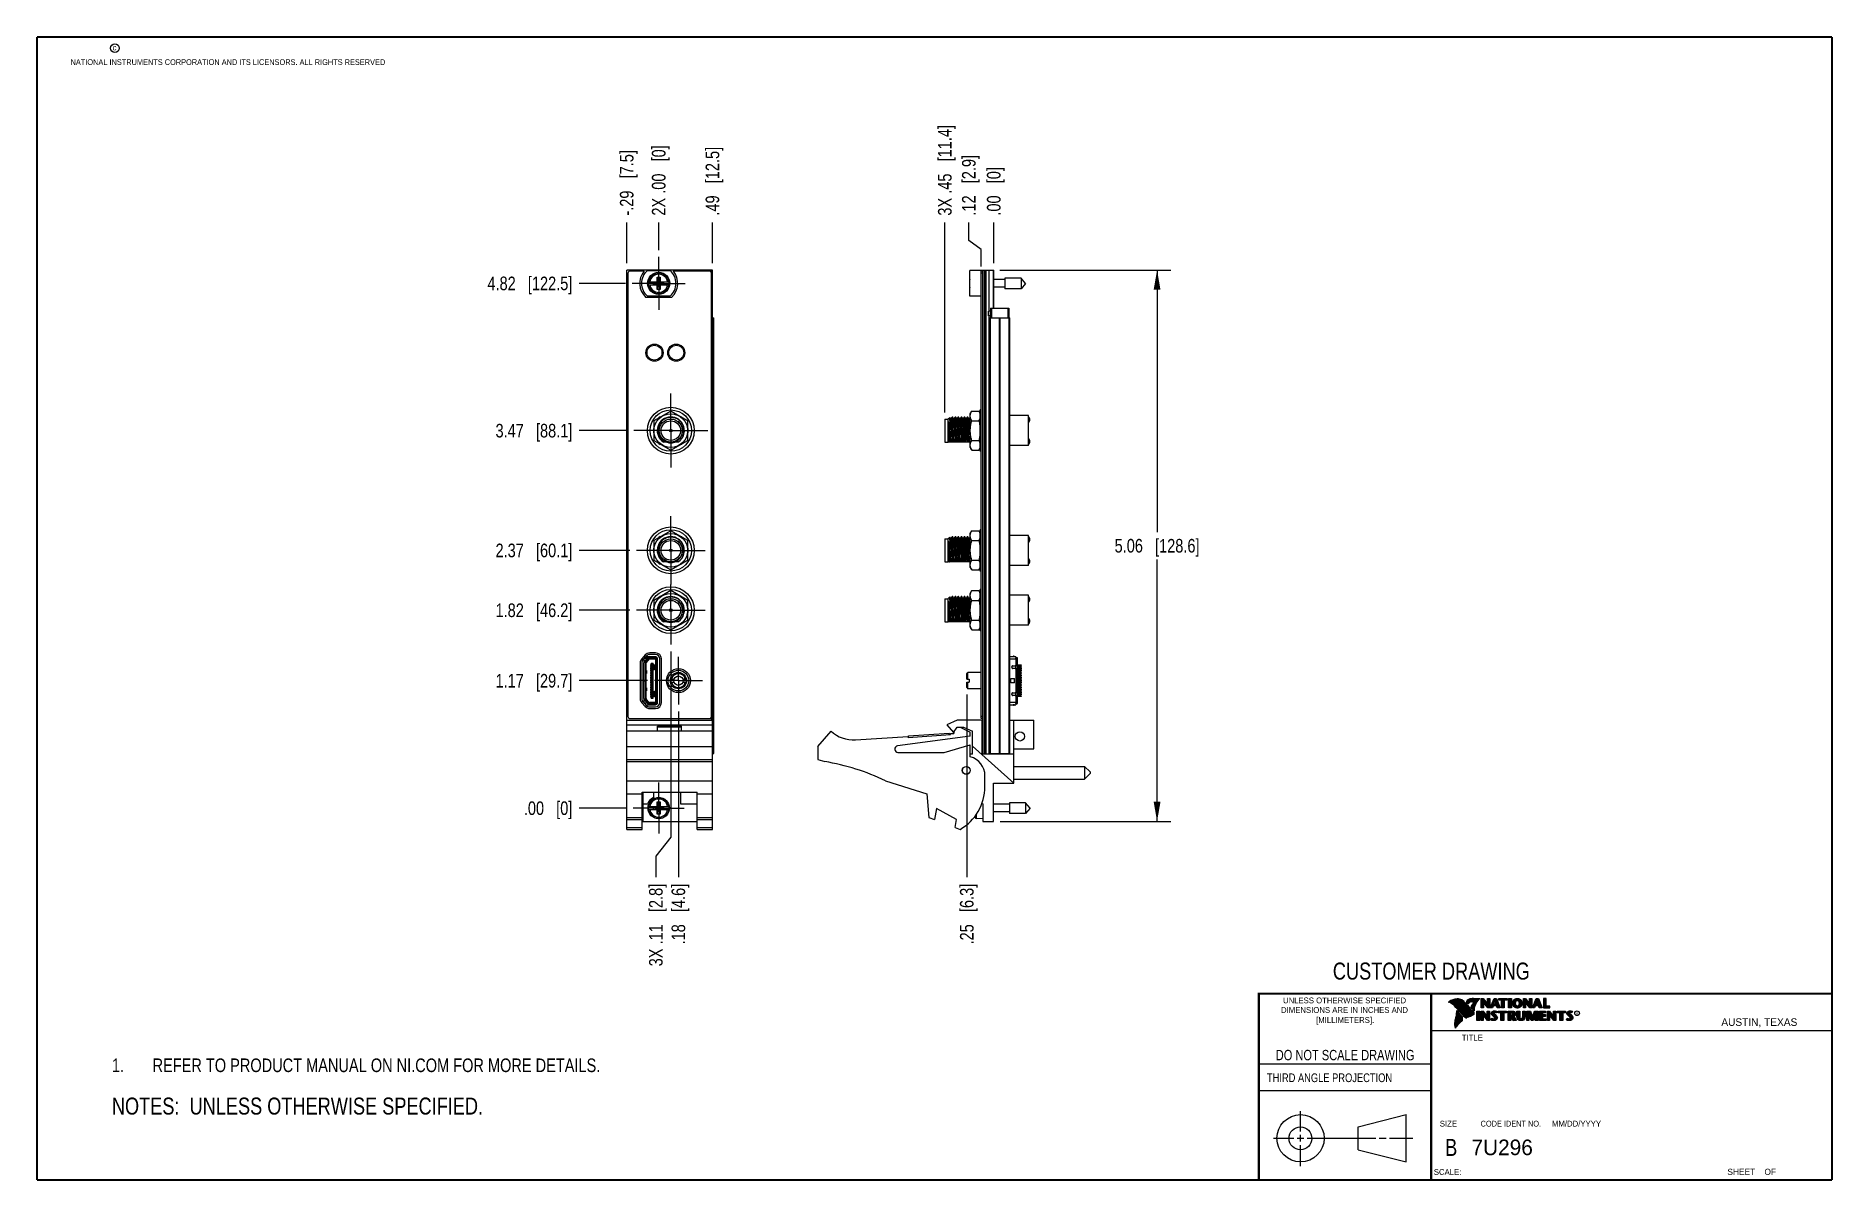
# Model space of a CAD drawing. Header units: inches. Extents: x 0.2 to 16.8, y 0.2 to 10.8.
import ezdxf

# ---------------------------------------------------------------- set-up
doc = ezdxf.new("R2010")
doc.units = ezdxf.units.IN
doc.header["$LTSCALE"] = 0.935
doc.header["$MEASUREMENT"] = 0
doc.linetypes.add('CENTER', pattern=[0.6, 0.375, -0.075, 0.075, -0.075])
doc.layers.get('0').update_dxf_attribs({"linetype": 'CONTINUOUS'})
for name, color, linetype in [('02___PRT_ALL_AXES', 7, 'CONTINUOUS'), ('DATUMCURVES', 7, 'CONTINUOUS'), ('DEFAULT_1', 7, 'CENTER'), ('DETAIL', 7, 'CONTINUOUS'), ('DIMENSIONS', 7, 'CONTINUOUS')]:
    doc.layers.add(name, color=color, linetype=linetype)
doc.styles.get("Standard").update_dxf_attribs({"font": 'txt', "width": 0.8})
doc.styles.add('TEXTSTYLE_2', font='txt')
doc.styles.add('TEXTSTYLE_3', font='txt', dxfattribs={"width": 0.95})
doc.dimstyles.new('DIMSTYLE_1', dxfattribs={"dimtxt": 0.125, "dimasz": 0.18, "dimexe": 0.125, "dimexo": 0.0625, "dimgap": 0.03125, "dimtad": 0, "dimtih": 1, "dimtoh": 1, "dimzin": 4, "dimdsep": 46, "dimtxsty": 'STANDARD', "dimblk": '_FILLED', "dimblk1": '_FILLED', "dimblk2": '_FILLED', "dimcen": 0.09, "dimadec": 0, "dimazin": 0, "dimtp": 0.005, "dimtm": 0.005, "dimtfac": 1, "dimtofl": 0, "dimtmove": 0, "dimatfit": 3, "dimldrblk": '_FILLED', "dimfxl": 1, "dimtolj": 1, "dimtzin": 4, "dimarcsym": 0})
doc.dimstyles.new('DIMSTYLE_2', dxfattribs={"dimtxt": 0.125, "dimasz": 0.18, "dimexe": 0.125, "dimexo": 0.0625, "dimgap": 0.03125, "dimtad": 0, "dimtih": 1, "dimtoh": 1, "dimzin": 4, "dimdsep": 46, "dimtxsty": 'STANDARD', "dimblk": '_FILLED', "dimblk1": '_FILLED', "dimblk2": '_FILLED', "dimcen": 0.09, "dimadec": 0, "dimazin": 0, "dimtp": 0.01, "dimtm": 0.01, "dimtfac": 1, "dimtofl": 0, "dimtmove": 0, "dimatfit": 3, "dimldrblk": '_FILLED', "dimfxl": 1, "dimtolj": 1, "dimtzin": 4, "dimarcsym": 0})
doc.dimstyles.new('DIMSTYLE_3', dxfattribs={"dimtxt": 0.125, "dimasz": 0.18, "dimexe": 0.125, "dimexo": 0.0625, "dimgap": 0.0625, "dimtad": 0, "dimtih": 1, "dimtoh": 1, "dimzin": 4, "dimdsep": 46, "dimtxsty": 'STANDARD', "dimblk": '_FILLED', "dimblk1": '_FILLED', "dimblk2": '_FILLED', "dimcen": 0.09, "dimadec": 0, "dimazin": 0, "dimtp": 0.005, "dimtm": 0.005, "dimtfac": 1, "dimtofl": 0, "dimtmove": 0, "dimatfit": 3, "dimldrblk": '_FILLED', "dimfxl": 1, "dimtolj": 1, "dimtzin": 4, "dimarcsym": 0})

msp = doc.modelspace()

# ---------------------------------------------------------------- texts
at = {"color": 2, "linetype": 'CONTINUOUS', "attachment_point": 1, "line_spacing_factor": 0.9}
for s, insert, char_height, width in [('c', (0.946, 10.689), 0.053, 0.0424), ('NATIONAL INSTRUMENTS CORPORATION AND ITS LICENSORS. ALL RIGHTS RESERVED', (0.558, 10.555), 0.053, 3.0104), ('THIRD ANGLE PROJECTION', (11.556, 1.238), 0.08, 1.408)]:
    msp.add_mtext(s, dxfattribs=dict(at, insert=insert, char_height=char_height, width=width))
at = {"color": 7, "linetype": 'CONTINUOUS', "attachment_point": 2, "line_spacing_factor": 0.9}
for s, insert, char_height, width in [('CUSTOMER DRAWING', (13.067, 2.256), 0.15625, 2), ('DO NOT SCALE DRAWING', (12.275, 1.454), 0.095, 1.52), ('B', (13.25, 0.636), 0.156, 0.125)]:
    msp.add_mtext(s, dxfattribs=dict(at, insert=insert, char_height=char_height, width=width))
at = {"color": 2, "linetype": 'CONTINUOUS', "line_spacing_factor": 0.9}
for s, insert, char_height, width, attachment_point, style in [('DIMENSIONS ARE IN INCHES AND', (12.269, 1.847), 0.05325, 1.49111, 2, 'TEXTSTYLE_2'), ('UNLESS OTHERWISE SPECIFIED', (12.269, 1.935), 0.05325, 1.3846, 2, 'TEXTSTYLE_2'), ('[MILLIMETERS].', (12.275, 1.755), 0.05325, 0.74556, 2, 'TEXTSTYLE_2'), ('R', (14.397, 1.8), 0.0217, 0.02174, 1, 'TEXTSTYLE_2'), ('AUSTIN, TEXAS', (15.733, 1.744), 0.06962, 0.90502, 1, 'TEXTSTYLE_2'), ('TITLE', (13.347, 1.593), 0.0533, 0.26627, 1, 'TEXTSTYLE_2'), ('SIZE', (13.145, 0.803), 0.0533, 0.21302, 1, 'TEXTSTYLE_2'), ('CODE IDENT NO.', (13.798, 0.803), 0.05325, 0.70828, 2, 'TEXTSTYLE_3'), ('MM/DD/YYYY', (14.176, 0.803), 0.0533, 0.53254, 1, 'TEXTSTYLE_2'), ('SCALE:', (13.09, 0.359), 0.0533, 0.31952, 1, 'TEXTSTYLE_2'), ('SHEET    OF', (15.789, 0.362), 0.05726, 0.62988, 1, 'TEXTSTYLE_2')]:
    msp.add_mtext(s, dxfattribs=dict(at, insert=insert, char_height=char_height, width=width, attachment_point=attachment_point, style=style))
at = {"color": 7, "linetype": 'CONTINUOUS', "insert": (13.436, 0.63), "char_height": 0.1432, "width": 0.71578, "attachment_point": 1, "line_spacing_factor": 0.9, "style": 'TEXTSTYLE_2'}
msp.add_mtext('7U296', dxfattribs=at)

# ---------------------------------------------------------------- blocks, each defined once
blk = doc.blocks.new('CUSTOM_NOTE_BL0', base_point=(3.675, 1.312))
at = {"color": 2, "linetype": 'CONTINUOUS', "width": 0.8}
for s, p in [('1.', (0.938, 1.25)), ('REFER TO PRODUCT MANUAL ON NI.COM FOR MORE DETAILS.', (1.312, 1.25))]:
    blk.add_text(s, height=0.125, dxfattribs=at).set_placement(p)
blk = doc.blocks.new('*D0')
at = {"layer": 'DIMENSIONS', "color": 2, "linetype": 'CONTINUOUS'}
blk.add_line((5.863, 4.846), (5.233, 4.846), dxfattribs=at)
at = {"layer": 'DIMENSIONS', "color": 2, "linetype": 'CONTINUOUS', "insert": (5.171, 4.908), "char_height": 0.125, "width": 1.125, "attachment_point": 3, "line_spacing_factor": 0.9}
blk.add_mtext('1.17{\\Ftxt.shx;\\W1.000000;\\H0.125000; }[29.7]', dxfattribs=at)
blk = doc.blocks.new('_FILLED')
at = {"color": 0, "linetype": 'BYBLOCK'}
blk.add_solid([(0, 0), (-1, 0.174), (-1, -0.174)], dxfattribs=at)
blk = doc.blocks.new('*D1')
at = {"layer": 'DIMENSIONS', "color": 2, "linetype": 'CONTINUOUS'}
blk.add_line((5.668, 3.675), (5.233, 3.675), dxfattribs=at)
at = {"layer": 'DIMENSIONS', "color": 2, "linetype": 'CONTINUOUS', "insert": (5.171, 3.737), "char_height": 0.125, "width": 0.725, "attachment_point": 3, "line_spacing_factor": 0.9}
blk.add_mtext('.00{\\Ftxt.shx;\\W1.000000;\\H0.125000; }[0]', dxfattribs=at)
blk = doc.blocks.new('*D2')
at = {"layer": 'DIMENSIONS', "color": 2, "linetype": 'CONTINUOUS'}
blk.add_line((5.698, 5.493), (5.233, 5.493), dxfattribs=at)
at = {"layer": 'DIMENSIONS', "color": 2, "linetype": 'CONTINUOUS', "insert": (5.171, 5.555), "char_height": 0.125, "width": 1.125, "attachment_point": 3, "line_spacing_factor": 0.9}
blk.add_mtext('1.82{\\Ftxt.shx;\\W1.000000;\\H0.125000; }[46.2]', dxfattribs=at)
blk = doc.blocks.new('*D3')
at = {"layer": 'DIMENSIONS', "color": 2, "linetype": 'CONTINUOUS'}
blk.add_line((5.698, 6.043), (5.233, 6.043), dxfattribs=at)
at = {"layer": 'DIMENSIONS', "color": 2, "linetype": 'CONTINUOUS', "insert": (5.171, 6.105), "char_height": 0.125, "width": 1.125, "attachment_point": 3, "line_spacing_factor": 0.9}
blk.add_mtext('2.37{\\Ftxt.shx;\\W1.000000;\\H0.125000; }[60.1]', dxfattribs=at)
blk = doc.blocks.new('*D4')
at = {"layer": 'DIMENSIONS', "color": 2, "linetype": 'CONTINUOUS'}
blk.add_line((5.673, 7.143), (5.233, 7.143), dxfattribs=at)
at = {"layer": 'DIMENSIONS', "color": 2, "linetype": 'CONTINUOUS', "insert": (5.171, 7.205), "char_height": 0.125, "width": 1.125, "attachment_point": 3, "line_spacing_factor": 0.9}
blk.add_mtext('3.47{\\Ftxt.shx;\\W1.000000;\\H0.125000; }[88.1]', dxfattribs=at)
blk = doc.blocks.new('*D5')
at = {"layer": 'DIMENSIONS', "color": 2, "linetype": 'CONTINUOUS'}
blk.add_line((5.659, 8.496), (5.233, 8.496), dxfattribs=at)
at = {"layer": 'DIMENSIONS', "color": 2, "linetype": 'CONTINUOUS', "insert": (5.171, 8.558), "char_height": 0.125, "width": 1.225, "attachment_point": 3, "line_spacing_factor": 0.9}
blk.add_mtext('4.82{\\Ftxt.shx;\\W1.000000;\\H0.125000; }[122.5]', dxfattribs=at)
blk = doc.blocks.new('*D6')
at = {"layer": 'DIMENSIONS', "color": 2, "linetype": 'CONTINUOUS'}
blk.add_line((6.459, 8.68), (6.459, 9.055), dxfattribs=at)
at = {"layer": 'DIMENSIONS', "color": 2, "linetype": 'CONTINUOUS', "insert": (6.396, 9.118), "char_height": 0.125, "width": 1.025, "attachment_point": 1, "rotation": 90, "line_spacing_factor": 0.9}
blk.add_mtext('.49{\\Ftxt.shx;\\W1.000000;\\H0.125000; }[12.5]', dxfattribs=at)
blk = doc.blocks.new('*D7')
at = {"layer": 'DIMENSIONS', "color": 2, "linetype": 'CONTINUOUS'}
blk.add_line((5.965, 8.802), (5.965, 9.055), dxfattribs=at)
at = {"layer": 'DIMENSIONS', "color": 2, "linetype": 'CONTINUOUS', "insert": (5.902, 9.118), "char_height": 0.125, "width": 1.025, "attachment_point": 1, "rotation": 90, "line_spacing_factor": 0.9}
blk.add_mtext('2X .00{\\Ftxt.shx;\\W1.000000;\\H0.125000; }[0]', dxfattribs=at)
blk = doc.blocks.new('*D8')
at = {"layer": 'DIMENSIONS', "color": 2, "linetype": 'CONTINUOUS'}
blk.add_line((5.671, 8.68), (5.671, 9.055), dxfattribs=at)
at = {"layer": 'DIMENSIONS', "color": 2, "linetype": 'CONTINUOUS', "insert": (5.608, 9.118), "char_height": 0.125, "width": 1.025, "attachment_point": 1, "rotation": 90, "line_spacing_factor": 0.9}
blk.add_mtext('-.29{\\Ftxt.shx;\\W1.000000;\\H0.125000; }[7.5]', dxfattribs=at)
blk = doc.blocks.new('*D9')
at = {"layer": 'DIMENSIONS', "color": 2, "linetype": 'CONTINUOUS'}
for p, q in [((6.076, 5.115), (6.076, 3.409)), ((6.076, 3.409), (5.938, 3.234)), ((5.938, 3.234), (5.938, 3.042))]:
    blk.add_line(p, q, dxfattribs=at)
at = {"layer": 'DIMENSIONS', "color": 2, "linetype": 'CONTINUOUS', "insert": (5.876, 2.98), "char_height": 0.125, "width": 1.225, "attachment_point": 3, "rotation": 90, "line_spacing_factor": 0.9}
blk.add_mtext('3X .11{\\Ftxt.shx;\\W1.000000;\\H0.125000; }[2.8]', dxfattribs=at)
blk = doc.blocks.new('*D10')
at = {"layer": 'DIMENSIONS', "color": 2, "linetype": 'CONTINUOUS'}
blk.add_line((6.146, 4.563), (6.146, 3.042), dxfattribs=at)
at = {"layer": 'DIMENSIONS', "color": 2, "linetype": 'CONTINUOUS', "insert": (6.083, 2.98), "char_height": 0.125, "width": 0.925, "attachment_point": 3, "rotation": 90, "line_spacing_factor": 0.9}
blk.add_mtext('.18{\\Ftxt.shx;\\W1.000000;\\H0.125000; }[4.6]', dxfattribs=at)
blk = doc.blocks.new('*D11')
at = {"layer": 'DIMENSIONS', "color": 2, "linetype": 'CONTINUOUS'}
for p, q in [((8.815, 8.89), (8.815, 9.055)), ((8.929, 8.807), (8.815, 8.89)), ((8.929, 8.65), (8.929, 8.807))]:
    blk.add_line(p, q, dxfattribs=at)
at = {"layer": 'DIMENSIONS', "color": 2, "linetype": 'CONTINUOUS', "insert": (8.753, 9.118), "char_height": 0.125, "width": 0.925, "attachment_point": 1, "rotation": 90, "line_spacing_factor": 0.9}
blk.add_mtext('.12{\\Ftxt.shx;\\W1.000000;\\H0.125000; }[2.9]', dxfattribs=at)
blk = doc.blocks.new('*D12')
at = {"layer": 'DIMENSIONS', "color": 2, "linetype": 'CONTINUOUS'}
blk.add_line((9.044, 8.68), (9.044, 9.055), dxfattribs=at)
at = {"layer": 'DIMENSIONS', "color": 2, "linetype": 'CONTINUOUS', "insert": (8.982, 9.118), "char_height": 0.125, "width": 0.725, "attachment_point": 1, "rotation": 90, "line_spacing_factor": 0.9}
blk.add_mtext('.00{\\Ftxt.shx;\\W1.000000;\\H0.125000; }[0]', dxfattribs=at)
blk = doc.blocks.new('*D13')
at = {"layer": 'DIMENSIONS', "color": 2, "linetype": 'CONTINUOUS'}
blk.add_line((8.594, 7.311), (8.594, 9.055), dxfattribs=at)
at = {"layer": 'DIMENSIONS', "color": 2, "linetype": 'CONTINUOUS', "insert": (8.532, 9.118), "char_height": 0.125, "width": 1.325, "attachment_point": 1, "rotation": 90, "line_spacing_factor": 0.9}
blk.add_mtext('3X .45{\\Ftxt.shx;\\W1.000000;\\H0.125000; }[11.4]', dxfattribs=at)
blk = doc.blocks.new('*D14')
at = {"layer": 'DIMENSIONS', "color": 2, "linetype": 'CONTINUOUS'}
blk.add_line((8.796, 4.719), (8.796, 3.042), dxfattribs=at)
at = {"layer": 'DIMENSIONS', "color": 2, "linetype": 'CONTINUOUS', "insert": (8.734, 2.98), "char_height": 0.125, "width": 0.925, "attachment_point": 3, "rotation": 90, "line_spacing_factor": 0.9}
blk.add_mtext('.25{\\Ftxt.shx;\\W1.000000;\\H0.125000; }[6.3]', dxfattribs=at)
blk = doc.blocks.new('*D15')
at = {"layer": 'DIMENSIONS', "color": 2, "linetype": 'CONTINUOUS'}
for p, q in [((9.102, 8.618), (10.671, 8.618)), ((10.546, 8.618), (10.546, 6.21)), ((10.546, 3.553), (10.546, 5.96)), ((9.105, 3.553), (10.671, 3.553))]:
    blk.add_line(p, q, dxfattribs=at)
at = {"layer": 'DIMENSIONS', "color": 2, "linetype": 'CONTINUOUS', "xscale": 0.18, "yscale": 0.18, "zscale": 0.18}
for p, rotation in [((10.546, 8.618), 90), ((10.546, 3.553), 270)]:
    blk.add_blockref('_FILLED', p, dxfattribs=dict(at, rotation=rotation))
at = {"layer": 'DIMENSIONS', "color": 2, "linetype": 'CONTINUOUS', "insert": (10.546, 6.148), "char_height": 0.125, "width": 1.225, "attachment_point": 2, "line_spacing_factor": 0.9}
blk.add_mtext('5.06{\\Ftxt.shx;\\W1.000000;\\H0.125000; }[128.6]', dxfattribs=at)
blk = doc.blocks.new('NOTES_HEADER_BL1', base_point=(3.1215, 0.9375))
at = {"layer": 'DETAIL', "color": 2, "linetype": 'CONTINUOUS', "width": 0.8}
blk.add_text('NOTES:  UNLESS OTHERWISE SPECIFIED.', height=0.156, dxfattribs=at).set_placement((0.9375, 0.8595))

# ---------------------------------------------------------------- dimensions: what is measured, and where the dimension line sits
at = {"layer": 'DIMENSIONS', "color": 2, "linetype": 'CONTINUOUS'}
for feature_location, offset, dtype, origin, text, dimstyle, picture, middle in [((8.594, 7.311), (0, 1.744), 1, (9.044, 7.249), '3X <>', 'DIMSTYLE_1', '*D13', (8.594, 9.78)), ((5.671, 8.68), (0, 0.375), 1, (5.965, 8.618), '-<>', 'DIMSTYLE_1', '*D8', (5.671, 9.63)), ((5.964530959, 8.801868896), (0, 0.2535), 1, (5.964530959, 8.739368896), '2X <>', 'DIMSTYLE_2', '*D7', (5.964530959, 9.630368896)), ((6.076, 5.115), (-0.137, -2.073), 0, (5.965, 5.178), '3X <>', 'DIMSTYLE_1', '*D9', (5.938, 2.367))]:
    dim = msp.add_ordinate_dim(feature_location=feature_location, offset=offset, dtype=dtype, origin=origin, text=text, dimstyle=dimstyle, dxfattribs=at)
    dim.commit()
    dim.dimension.update_dxf_attribs({"geometry": picture, "text_midpoint": middle})
for feature_location, offset, dtype, origin, dimstyle, picture, middle in [((6.459, 8.68), (0, 0.375), 1, (5.965, 8.739), 'DIMSTYLE_1', '*D6', (6.459, 9.63)), ((8.929, 8.65), (-0.114, 0.405), 0, (9.044, 8.618), 'DIMSTYLE_1', '*D11', (8.815, 9.58)), ((9.044471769, 8.680368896), (0, 0.375), 1, (9.044471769, 8.617868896), 'DIMSTYLE_2', '*D12', (9.044471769, 9.480368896)), ((5.659, 8.496), (-0.426, 0), 0, (5.721, 3.675), 'DIMSTYLE_1', '*D5', (4.558, 8.496)), ((5.673, 7.143), (-0.44, 0), 0, (5.736, 3.675), 'DIMSTYLE_1', '*D4', (4.608, 7.143)), ((5.698, 6.043), (-0.465, 0), 0, (5.761, 3.675), 'DIMSTYLE_1', '*D3', (4.608, 6.043)), ((5.698, 5.493), (-0.465, 0), 0, (5.761, 3.675), 'DIMSTYLE_1', '*D2', (4.608, 5.493)), ((5.863, 4.846), (-0.63, 0), 0, (5.731, 3.675), 'DIMSTYLE_1', '*D0', (4.608, 4.846)), ((8.796, 4.719), (0, -1.677), 1, (9.044, 4.832), 'DIMSTYLE_1', '*D14', (8.796, 2.517)), ((6.146, 4.563), (0, -1.521), 1, (5.965, 4.626), 'DIMSTYLE_1', '*D10', (6.146, 2.517)), ((5.668030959, 3.674958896), (-0.435, 0), 0, (5.730530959, 3.674958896), 'DIMSTYLE_2', '*D1', (4.808030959, 3.674958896))]:
    dim = msp.add_ordinate_dim(feature_location=feature_location, offset=offset, dtype=dtype, origin=origin, dimstyle=dimstyle, dxfattribs=at)
    dim.commit()
    dim.dimension.update_dxf_attribs({"geometry": picture, "text_midpoint": middle})
dim = msp.add_linear_dim(base=(10.5457, 8.6179), p1=(9.0425, 3.553), p2=(9.0395, 8.6179), angle=90, dimstyle='DIMSTYLE_3', dxfattribs=at)
dim.commit()
dim.dimension.update_dxf_attribs({"geometry": '*D15', "text_midpoint": (10.5457, 6.0854), "dimtype": 160})

# ---------------------------------------------------------------- linework, layer by layer
at = {"color": 7, "linetype": 'CONTINUOUS'}
for p, q in [((5.671, 3.48), (5.671, 8.618)), ((6.459, 8.618), (5.671, 8.618)), ((5.83, 8.608), (5.701, 8.608)), ((5.861, 8.614), (6.068, 8.614)), ((6.429, 8.608), (6.099, 8.608)), ((6.459, 3.48), (6.459, 8.618)), ((8.824, 8.377), (8.824, 8.614)), ((8.944, 8.614), (8.824, 8.614)), ((8.929, 4.498), (8.929, 8.608)), ((8.944, 8.608), (8.929, 8.608)), ((8.944, 4.175), (8.944, 8.618)), ((8.944, 8.618), (9.044, 8.618)), ((8.974, 4.175), (8.974, 8.618)), ((9.039, 8.618), (9.039, 8.268)), ((9.044, 8.268), (9.044, 8.618)), ((5.681, 8.588), (5.681, 4.518)), ((5.87, 8.51), (5.953, 8.51)), ((5.87, 8.482), (5.953, 8.482)), ((5.916, 8.484), (5.916, 8.508)), ((5.916, 8.484), (6.013, 8.508)), ((5.953, 8.508), (5.916, 8.508)), ((5.916, 8.508), (6.013, 8.484)), ((5.916, 8.484), (5.953, 8.484)), ((5.951, 8.439), (5.978, 8.553)), ((5.951, 8.51), (5.951, 8.553)), ((5.978, 8.439), (5.951, 8.553)), ((5.951, 8.553), (5.978, 8.553)), ((5.951, 8.439), (5.951, 8.482)), ((5.978, 8.439), (5.951, 8.439)), ((5.953, 8.51), (5.953, 8.508)), ((5.953, 8.484), (5.976, 8.508)), ((5.976, 8.484), (5.953, 8.508)), ((5.953, 8.482), (5.953, 8.484)), ((5.976, 8.51), (5.976, 8.508)), ((5.976, 8.51), (6.059, 8.51)), ((6.013, 8.508), (5.976, 8.508)), ((5.976, 8.482), (5.976, 8.484)), ((5.976, 8.484), (6.013, 8.484)), ((5.976, 8.482), (6.059, 8.482)), ((5.978, 8.553), (5.978, 8.51)), ((5.978, 8.482), (5.978, 8.439)), ((6.013, 8.484), (6.013, 8.508)), ((6.449, 4.518), (6.449, 8.588)), ((8.824, 8.51), (8.822, 8.51)), ((8.822, 8.482), (8.824, 8.482)), ((9.148, 8.531), (9.044, 8.531)), ((9.148, 8.461), (9.044, 8.461)), ((9.148, 8.545), (9.148, 8.447)), ((9.296, 8.545), (9.148, 8.545)), ((9.296, 8.447), (9.148, 8.447)), ((9.296, 8.545), (9.296, 8.447)), ((9.338, 8.496), (9.296, 8.545)), ((9.338, 8.496), (9.296, 8.447)), ((6.083, 8.367), (5.846, 8.367)), ((6.068, 8.377), (5.861, 8.377)), ((8.929, 8.377), (8.824, 8.377)), ((9.014, 8.268), (9.014, 8.178)), ((9.014, 8.268), (9.184, 8.268)), ((9.184, 8.268), (9.184, 8.178)), ((6.459, 8.178), (6.47, 8.178)), ((6.47, 4.178), (6.47, 8.178)), ((8.996, 8.238), (8.997, 8.239)), ((8.996, 8.199), (8.996, 8.238)), ((8.996, 8.199), (8.997, 8.198)), ((8.997, 8.239), (8.997, 8.198)), ((9.005, 4.178), (9.005, 8.178)), ((9.005, 8.178), (9.193, 8.178)), ((9.193, 4.178), (9.193, 8.178)), ((6.076, 7.323), (5.92, 7.233)), ((5.977, 7.27), (5.966, 7.26)), ((5.979, 7.267), (5.977, 7.27)), ((6.232, 7.233), (6.076, 7.323)), ((6.175, 7.27), (6.172, 7.267)), ((6.185, 7.26), (6.175, 7.27)), ((8.828, 7.298), (8.843, 7.323)), ((8.828, 6.987), (8.828, 7.298)), ((8.843, 7.323), (8.907, 7.323)), ((8.907, 7.323), (8.921, 7.298)), ((9.364, 7.281), (9.193, 7.281)), ((9.364, 7.005), (9.364, 7.281)), ((5.916, 7.163), (5.916, 7.123)), ((5.92, 7.163), (5.916, 7.163)), ((5.916, 7.123), (5.92, 7.123)), ((5.92, 7.233), (5.92, 7.053)), ((6.232, 7.053), (6.232, 7.233)), ((6.236, 7.163), (6.232, 7.163)), ((6.232, 7.123), (6.236, 7.123)), ((6.236, 7.123), (6.236, 7.163)), ((8.594, 7.249), (8.594, 7.037)), ((8.594, 7.249), (8.624, 7.249)), ((8.624, 7.249), (8.641, 7.265)), ((8.624, 7.249), (8.624, 7.037)), ((8.649, 7.251), (8.641, 7.265)), ((8.641, 7.265), (8.641, 7.265)), ((8.643, 7.063), (8.643, 7.204)), ((8.649, 7.251), (8.649, 7.251)), ((8.661, 7.268), (8.651, 7.251)), ((8.661, 7.268), (8.661, 7.268)), ((8.667, 7.268), (8.661, 7.268)), ((8.676, 7.251), (8.667, 7.268)), ((8.667, 7.268), (8.667, 7.268)), ((8.668, 7.155), (8.668, 7.155)), ((8.668, 7.155), (8.669, 7.131)), ((8.676, 7.251), (8.676, 7.251)), ((8.689, 7.268), (8.679, 7.251)), ((8.689, 7.268), (8.689, 7.268)), ((8.694, 7.268), (8.689, 7.268)), ((8.695, 7.268), (8.694, 7.268)), ((8.704, 7.251), (8.695, 7.268)), ((8.704, 7.251), (8.704, 7.251)), ((8.716, 7.268), (8.707, 7.251)), ((8.716, 7.268), (8.717, 7.268)), ((8.722, 7.268), (8.717, 7.268)), ((8.732, 7.251), (8.722, 7.268)), ((8.722, 7.268), (8.722, 7.268)), ((8.732, 7.251), (8.732, 7.251)), ((8.744, 7.268), (8.735, 7.251)), ((8.744, 7.268), (8.745, 7.268)), ((8.75, 7.268), (8.745, 7.268)), ((8.76, 7.251), (8.75, 7.268)), ((8.75, 7.268), (8.75, 7.268)), ((8.76, 7.251), (8.76, 7.251)), ((8.772, 7.268), (8.763, 7.251)), ((8.772, 7.268), (8.772, 7.268)), ((8.778, 7.268), (8.772, 7.268)), ((8.787, 7.251), (8.778, 7.268)), ((8.778, 7.268), (8.778, 7.268)), ((8.787, 7.251), (8.787, 7.251)), ((8.8, 7.268), (8.79, 7.251)), ((8.8, 7.268), (8.8, 7.268)), ((8.805, 7.268), (8.8, 7.268)), ((8.806, 7.268), (8.805, 7.268)), ((8.815, 7.251), (8.806, 7.268)), ((8.828, 7.268), (8.818, 7.251)), ((8.828, 7.268), (8.828, 7.268)), ((8.828, 7.268), (8.828, 7.268)), ((8.843, 7.233), (8.907, 7.233)), ((5.92, 7.053), (6.076, 6.963)), ((5.966, 7.026), (5.977, 7.016)), ((5.977, 7.016), (5.979, 7.018)), ((6.141, 7.037), (6.01, 7.037)), ((6.076, 6.963), (6.232, 7.053)), ((6.172, 7.018), (6.175, 7.016)), ((6.175, 7.016), (6.185, 7.026)), ((8.594, 7.037), (8.624, 7.037)), ((8.624, 7.037), (8.625, 7.037)), ((8.828, 7.037), (8.625, 7.037)), ((8.643, 7.063), (8.645, 7.037)), ((8.828, 6.987), (8.843, 6.963)), ((8.843, 7.053), (8.907, 7.053)), ((8.843, 6.963), (8.907, 6.963)), ((8.907, 6.963), (8.921, 6.987)), ((9.364, 7.005), (9.193, 7.005)), ((6.076, 6.223), (5.92, 6.133)), ((5.92, 6.133), (5.92, 5.953)), ((5.977, 6.17), (5.966, 6.16)), ((5.979, 6.167), (5.977, 6.17)), ((6.232, 6.133), (6.076, 6.223)), ((6.175, 6.17), (6.172, 6.167)), ((6.185, 6.16), (6.175, 6.17)), ((6.232, 5.953), (6.232, 6.133)), ((8.594, 6.149), (8.594, 5.937)), ((8.594, 6.149), (8.624, 6.149)), ((8.624, 6.149), (8.641, 6.165)), ((8.624, 6.149), (8.624, 5.937)), ((8.649, 6.151), (8.641, 6.165)), ((8.641, 6.165), (8.641, 6.165)), ((8.649, 6.151), (8.649, 6.151)), ((8.661, 6.168), (8.651, 6.151)), ((8.661, 6.168), (8.661, 6.168)), ((8.667, 6.168), (8.661, 6.168)), ((8.667, 6.168), (8.667, 6.168)), ((8.676, 6.151), (8.667, 6.168)), ((8.676, 6.151), (8.676, 6.151)), ((8.689, 6.168), (8.679, 6.151)), ((8.689, 6.168), (8.689, 6.168)), ((8.694, 6.168), (8.689, 6.168)), ((8.695, 6.168), (8.694, 6.168)), ((8.704, 6.151), (8.695, 6.168)), ((8.704, 6.151), (8.704, 6.151)), ((8.716, 6.168), (8.707, 6.151)), ((8.716, 6.168), (8.717, 6.168)), ((8.722, 6.168), (8.717, 6.168)), ((8.722, 6.168), (8.722, 6.168)), ((8.732, 6.151), (8.722, 6.168)), ((8.732, 6.151), (8.732, 6.151)), ((8.744, 6.168), (8.735, 6.151)), ((8.744, 6.168), (8.745, 6.168)), ((8.75, 6.168), (8.745, 6.168)), ((8.75, 6.168), (8.75, 6.168)), ((8.76, 6.151), (8.75, 6.168)), ((8.76, 6.151), (8.76, 6.151)), ((8.772, 6.168), (8.763, 6.151)), ((8.772, 6.168), (8.772, 6.168)), ((8.778, 6.168), (8.772, 6.168)), ((8.778, 6.168), (8.778, 6.168)), ((8.787, 6.151), (8.778, 6.168)), ((8.787, 6.151), (8.787, 6.151)), ((8.8, 6.168), (8.79, 6.151)), ((8.8, 6.168), (8.8, 6.168)), ((8.805, 6.168), (8.8, 6.168)), ((8.806, 6.168), (8.805, 6.168)), ((8.815, 6.151), (8.806, 6.168)), ((8.828, 6.168), (8.818, 6.151)), ((8.828, 6.198), (8.843, 6.223)), ((8.828, 5.887), (8.828, 6.198)), ((8.828, 6.168), (8.828, 6.168)), ((8.828, 6.168), (8.828, 6.168)), ((8.843, 6.223), (8.907, 6.223)), ((8.843, 6.133), (8.907, 6.133)), ((8.907, 6.223), (8.921, 6.198)), ((9.364, 6.181), (9.193, 6.181)), ((9.364, 5.905), (9.364, 6.181)), ((5.916, 6.063), (5.916, 6.023)), ((5.92, 6.063), (5.916, 6.063)), ((5.916, 6.023), (5.92, 6.023)), ((5.92, 5.953), (6.076, 5.863)), ((6.076, 5.863), (6.232, 5.953)), ((6.236, 6.063), (6.232, 6.063)), ((6.232, 6.023), (6.236, 6.023)), ((6.236, 6.023), (6.236, 6.063)), ((8.643, 5.963), (8.643, 6.104)), ((8.643, 5.963), (8.645, 5.937)), ((8.668, 6.055), (8.668, 6.055)), ((8.668, 6.055), (8.669, 6.031)), ((8.843, 5.953), (8.907, 5.953)), ((5.966, 5.926), (5.977, 5.916)), ((5.977, 5.916), (5.979, 5.918)), ((6.141, 5.937), (6.01, 5.937)), ((6.172, 5.918), (6.175, 5.916)), ((6.175, 5.916), (6.185, 5.926)), ((8.594, 5.937), (8.624, 5.937)), ((8.624, 5.937), (8.625, 5.937)), ((8.828, 5.937), (8.625, 5.937)), ((8.828, 5.887), (8.843, 5.863)), ((8.843, 5.863), (8.907, 5.863)), ((8.907, 5.863), (8.921, 5.887)), ((9.364, 5.905), (9.193, 5.905)), ((6.076, 5.673), (5.92, 5.583)), ((5.977, 5.62), (5.966, 5.61)), ((5.979, 5.617), (5.977, 5.62)), ((6.232, 5.583), (6.076, 5.673)), ((6.175, 5.62), (6.172, 5.617)), ((6.185, 5.61), (6.175, 5.62)), ((8.661, 5.618), (8.651, 5.601)), ((8.667, 5.618), (8.661, 5.618)), ((8.661, 5.618), (8.661, 5.618)), ((8.667, 5.618), (8.667, 5.618)), ((8.676, 5.601), (8.667, 5.618)), ((8.689, 5.618), (8.679, 5.601)), ((8.694, 5.618), (8.689, 5.618)), ((8.689, 5.618), (8.689, 5.618)), ((8.695, 5.618), (8.694, 5.618)), ((8.704, 5.601), (8.695, 5.618)), ((8.716, 5.618), (8.707, 5.601)), ((8.716, 5.618), (8.717, 5.618)), ((8.722, 5.618), (8.717, 5.618)), ((8.722, 5.618), (8.722, 5.618)), ((8.732, 5.601), (8.722, 5.618)), ((8.744, 5.618), (8.735, 5.601)), ((8.744, 5.618), (8.745, 5.618)), ((8.75, 5.618), (8.745, 5.618)), ((8.75, 5.618), (8.75, 5.618)), ((8.76, 5.601), (8.75, 5.618)), ((8.772, 5.618), (8.763, 5.601)), ((8.778, 5.618), (8.772, 5.618)), ((8.772, 5.618), (8.772, 5.618)), ((8.778, 5.618), (8.778, 5.618)), ((8.787, 5.601), (8.778, 5.618)), ((8.8, 5.618), (8.79, 5.601)), ((8.805, 5.618), (8.8, 5.618)), ((8.8, 5.618), (8.8, 5.618)), ((8.806, 5.618), (8.805, 5.618)), ((8.815, 5.601), (8.806, 5.618)), ((8.828, 5.618), (8.818, 5.601)), ((8.828, 5.648), (8.843, 5.673)), ((8.828, 5.337), (8.828, 5.648)), ((8.828, 5.618), (8.828, 5.618)), ((8.828, 5.618), (8.828, 5.618)), ((8.843, 5.673), (8.907, 5.673)), ((8.907, 5.673), (8.921, 5.648)), ((9.364, 5.631), (9.193, 5.631)), ((9.364, 5.355), (9.364, 5.631)), ((5.92, 5.513), (5.916, 5.513)), ((5.916, 5.513), (5.916, 5.473)), ((5.916, 5.473), (5.92, 5.473)), ((5.92, 5.583), (5.92, 5.403)), ((6.232, 5.403), (6.232, 5.583)), ((6.236, 5.513), (6.232, 5.513)), ((6.232, 5.473), (6.236, 5.473)), ((6.236, 5.473), (6.236, 5.513)), ((8.594, 5.599), (8.624, 5.599)), ((8.594, 5.599), (8.594, 5.387)), ((8.624, 5.599), (8.641, 5.615)), ((8.624, 5.599), (8.624, 5.387)), ((8.641, 5.615), (8.641, 5.615)), ((8.649, 5.601), (8.641, 5.615)), ((8.643, 5.413), (8.643, 5.554)), ((8.649, 5.601), (8.649, 5.601)), ((8.668, 5.505), (8.668, 5.505)), ((8.668, 5.505), (8.669, 5.481)), ((8.676, 5.601), (8.676, 5.601)), ((8.704, 5.601), (8.704, 5.601)), ((8.732, 5.601), (8.732, 5.601)), ((8.76, 5.601), (8.76, 5.601)), ((8.787, 5.601), (8.787, 5.601)), ((8.843, 5.583), (8.907, 5.583)), ((5.92, 5.403), (6.076, 5.313)), ((5.966, 5.376), (5.977, 5.366)), ((5.977, 5.366), (5.979, 5.368)), ((6.141, 5.387), (6.01, 5.387)), ((6.076, 5.313), (6.232, 5.403)), ((6.172, 5.368), (6.175, 5.366)), ((6.175, 5.366), (6.185, 5.376)), ((8.594, 5.387), (8.624, 5.387)), ((8.624, 5.387), (8.625, 5.387)), ((8.828, 5.387), (8.625, 5.387)), ((8.643, 5.413), (8.645, 5.387)), ((8.828, 5.337), (8.843, 5.313)), ((8.843, 5.403), (8.907, 5.403)), ((8.843, 5.313), (8.907, 5.313)), ((8.907, 5.313), (8.921, 5.337)), ((9.364, 5.355), (9.193, 5.355)), ((5.794, 5.008), (5.794, 4.682)), ((5.839, 5.082), (5.809, 5.048)), ((5.809, 5.008), (5.809, 4.682)), ((5.85, 5.072), (5.82, 5.038)), ((5.826, 4.991), (5.829, 4.991)), ((5.826, 4.991), (5.826, 4.984)), ((5.829, 4.984), (5.826, 4.984)), ((5.826, 4.976), (5.829, 4.976)), ((5.826, 4.976), (5.826, 4.968)), ((5.829, 4.968), (5.826, 4.968)), ((5.826, 4.96), (5.829, 4.96)), ((5.826, 4.96), (5.826, 4.952)), ((5.829, 5.048), (5.829, 5.014)), ((5.829, 4.682), (5.829, 5.009)), ((5.832, 5.052), (5.858, 5.052)), ((5.859, 5.053), (5.833, 5.053)), ((5.865, 5.059), (5.835, 5.025)), ((5.839, 5.009), (5.839, 4.847)), ((5.842, 5.018), (5.873, 5.052)), ((5.842, 4.682), (5.842, 5.009)), ((5.844, 5.009), (5.844, 4.939)), ((5.935, 5.066), (5.845, 5.066)), ((5.845, 5.016), (5.875, 5.05)), ((5.875, 5.048), (5.847, 5.017)), ((5.848, 4.938), (5.848, 5.009)), ((5.878, 5.046), (5.85, 5.014)), ((5.877, 5.052), (5.935, 5.052)), ((5.935, 5.056), (5.881, 5.056)), ((5.881, 5.053), (5.935, 5.053)), ((5.935, 5.101), (5.882, 5.101)), ((5.935, 5.086), (5.882, 5.086)), ((5.883, 5.048), (5.935, 5.048)), ((5.89, 4.991), (5.901, 4.991)), ((5.89, 4.991), (5.89, 4.984)), ((5.89, 4.984), (5.901, 4.984)), ((5.89, 4.976), (5.901, 4.976)), ((5.89, 4.976), (5.89, 4.968)), ((5.89, 4.968), (5.901, 4.968)), ((5.89, 4.96), (5.901, 4.96)), ((5.89, 4.96), (5.89, 4.952)), ((5.894, 4.991), (5.894, 5.003)), ((5.894, 4.984), (5.894, 4.976)), ((5.894, 4.968), (5.894, 4.96)), ((5.911, 5.005), (5.896, 5.005)), ((5.897, 4.991), (5.897, 4.984)), ((5.897, 4.976), (5.897, 4.968)), ((5.897, 4.96), (5.897, 4.952)), ((5.9, 4.984), (5.9, 4.991)), ((5.9, 4.968), (5.9, 4.976)), ((5.9, 4.952), (5.9, 4.96)), ((5.901, 4.984), (5.901, 4.991)), ((5.901, 4.984), (5.901, 4.991)), ((5.901, 4.968), (5.901, 4.976)), ((5.901, 4.968), (5.901, 4.976)), ((5.901, 4.952), (5.901, 4.96)), ((5.901, 4.952), (5.901, 4.96)), ((5.909, 5.052), (5.909, 5.053)), ((5.909, 4.997), (5.913, 5)), ((5.913, 4.688), (5.913, 5.003)), ((5.921, 4.948), (5.921, 4.989)), ((5.924, 5.053), (5.924, 5.052)), ((5.926, 4.99), (5.932, 4.991)), ((5.932, 4.991), (5.941, 4.996)), ((5.932, 4.991), (5.932, 4.947)), ((5.935, 5.048), (5.935, 4.993)), ((5.939, 4.995), (5.939, 5.048)), ((5.941, 5.046), (5.941, 4.645)), ((5.941, 4.996), (5.941, 4.996)), ((5.944, 4.645), (5.944, 5.046)), ((5.955, 4.645), (5.955, 5.046)), ((5.975, 4.645), (5.975, 5.046)), ((5.99, 4.645), (5.99, 5.046)), ((9.249, 5.066), (9.193, 5.066)), ((9.22, 4.981), (9.249, 4.981)), ((9.249, 4.959), (9.22, 4.959)), ((9.221, 4.982), (9.245, 4.982)), ((9.245, 4.958), (9.221, 4.958)), ((9.228, 5.072), (9.229, 5.072)), ((9.249, 5.066), (9.249, 5.046)), ((9.263, 5.056), (9.249, 5.056)), ((9.249, 5.046), (9.249, 5.056)), ((9.249, 5.046), (9.263, 5.046)), ((9.249, 4.988), (9.256, 4.99)), ((9.249, 4.952), (9.249, 4.988)), ((9.249, 4.986), (9.249, 4.986)), ((9.249, 4.953), (9.249, 4.986)), ((9.249, 4.984), (9.249, 4.984)), ((9.249, 4.976), (9.249, 4.976)), ((9.249, 4.968), (9.249, 4.968)), ((9.249, 4.96), (9.249, 4.96)), ((9.263, 4.99), (9.256, 4.99)), ((9.263, 4.635), (9.263, 5.056)), ((9.263, 4.991), (9.296, 4.991)), ((9.296, 4.984), (9.263, 4.984)), ((9.263, 4.976), (9.296, 4.976)), ((9.296, 4.968), (9.263, 4.968)), ((9.263, 4.96), (9.296, 4.96)), ((9.296, 4.991), (9.296, 4.984)), ((9.296, 4.976), (9.296, 4.968)), ((9.296, 4.96), (9.296, 4.952)), ((5.829, 4.952), (5.826, 4.952)), ((5.826, 4.944), (5.829, 4.944)), ((5.826, 4.944), (5.826, 4.936)), ((5.829, 4.936), (5.826, 4.936)), ((5.826, 4.928), (5.829, 4.928)), ((5.826, 4.928), (5.826, 4.921)), ((5.829, 4.921), (5.826, 4.921)), ((5.826, 4.913), (5.829, 4.913)), ((5.826, 4.913), (5.826, 4.905)), ((5.829, 4.905), (5.826, 4.905)), ((5.826, 4.897), (5.829, 4.897)), ((5.826, 4.897), (5.826, 4.889)), ((5.829, 4.889), (5.826, 4.889)), ((5.826, 4.881), (5.829, 4.881)), ((5.826, 4.881), (5.826, 4.873)), ((5.829, 4.873), (5.826, 4.873)), ((5.826, 4.865), (5.829, 4.865)), ((5.826, 4.865), (5.826, 4.858)), ((5.829, 4.858), (5.826, 4.858)), ((5.826, 4.85), (5.829, 4.85)), ((5.826, 4.85), (5.826, 4.842)), ((5.829, 4.842), (5.826, 4.842)), ((5.826, 4.834), (5.829, 4.834)), ((5.826, 4.834), (5.826, 4.826)), ((5.829, 4.826), (5.826, 4.826)), ((5.826, 4.818), (5.829, 4.818)), ((5.826, 4.818), (5.826, 4.81)), ((5.829, 4.81), (5.826, 4.81)), ((5.826, 4.802), (5.829, 4.802)), ((5.826, 4.802), (5.826, 4.795)), ((5.829, 4.795), (5.826, 4.795)), ((5.842, 4.847), (5.829, 4.847)), ((5.829, 4.845), (5.842, 4.845)), ((5.839, 4.845), (5.839, 4.682)), ((5.842, 4.954), (5.844, 4.954)), ((5.843, 4.94), (5.845, 4.939)), ((5.845, 4.911), (5.843, 4.909)), ((5.844, 4.91), (5.844, 4.782)), ((5.847, 4.938), (5.848, 4.938)), ((5.848, 4.911), (5.847, 4.911)), ((5.848, 4.781), (5.848, 4.911)), ((5.852, 4.938), (5.852, 4.911)), ((5.89, 4.952), (5.901, 4.952)), ((5.89, 4.944), (5.901, 4.944)), ((5.89, 4.944), (5.89, 4.936)), ((5.89, 4.936), (5.901, 4.936)), ((5.89, 4.928), (5.901, 4.928)), ((5.89, 4.928), (5.89, 4.921)), ((5.89, 4.921), (5.901, 4.921)), ((5.89, 4.913), (5.901, 4.913)), ((5.89, 4.913), (5.89, 4.905)), ((5.89, 4.905), (5.901, 4.905)), ((5.89, 4.897), (5.901, 4.897)), ((5.89, 4.897), (5.89, 4.889)), ((5.89, 4.889), (5.901, 4.889)), ((5.89, 4.881), (5.901, 4.881)), ((5.89, 4.881), (5.89, 4.873)), ((5.89, 4.873), (5.901, 4.873)), ((5.89, 4.865), (5.901, 4.865)), ((5.89, 4.865), (5.89, 4.858)), ((5.89, 4.858), (5.901, 4.858)), ((5.89, 4.85), (5.901, 4.85)), ((5.89, 4.85), (5.89, 4.842)), ((5.89, 4.842), (5.901, 4.842)), ((5.89, 4.834), (5.901, 4.834)), ((5.89, 4.834), (5.89, 4.826)), ((5.89, 4.826), (5.901, 4.826)), ((5.89, 4.818), (5.901, 4.818)), ((5.89, 4.818), (5.89, 4.81)), ((5.89, 4.81), (5.901, 4.81)), ((5.89, 4.802), (5.901, 4.802)), ((5.89, 4.802), (5.89, 4.795)), ((5.89, 4.795), (5.901, 4.795)), ((5.894, 4.952), (5.894, 4.944)), ((5.894, 4.936), (5.894, 4.928)), ((5.894, 4.921), (5.894, 4.913)), ((5.894, 4.905), (5.894, 4.897)), ((5.894, 4.889), (5.894, 4.881)), ((5.894, 4.873), (5.894, 4.865)), ((5.894, 4.858), (5.894, 4.85)), ((5.894, 4.842), (5.894, 4.834)), ((5.894, 4.826), (5.894, 4.818)), ((5.894, 4.81), (5.894, 4.802)), ((5.894, 4.795), (5.894, 4.787)), ((5.897, 4.944), (5.897, 4.936)), ((5.897, 4.928), (5.897, 4.921)), ((5.897, 4.913), (5.897, 4.905)), ((5.897, 4.897), (5.897, 4.889)), ((5.897, 4.881), (5.897, 4.873)), ((5.897, 4.865), (5.897, 4.858)), ((5.897, 4.85), (5.897, 4.842)), ((5.897, 4.834), (5.897, 4.826)), ((5.897, 4.818), (5.897, 4.81)), ((5.897, 4.802), (5.897, 4.795)), ((5.9, 4.936), (5.9, 4.944)), ((5.9, 4.921), (5.9, 4.928)), ((5.9, 4.905), (5.9, 4.913)), ((5.9, 4.889), (5.9, 4.897)), ((5.9, 4.873), (5.9, 4.881)), ((5.9, 4.858), (5.9, 4.865)), ((5.9, 4.842), (5.9, 4.85)), ((5.9, 4.826), (5.9, 4.834)), ((5.9, 4.81), (5.9, 4.818)), ((5.9, 4.795), (5.9, 4.802)), ((5.901, 4.936), (5.901, 4.944)), ((5.901, 4.936), (5.901, 4.944)), ((5.901, 4.921), (5.901, 4.928)), ((5.901, 4.921), (5.901, 4.928)), ((5.901, 4.905), (5.901, 4.913)), ((5.901, 4.905), (5.901, 4.913)), ((5.901, 4.889), (5.901, 4.897)), ((5.901, 4.889), (5.901, 4.897)), ((5.901, 4.873), (5.901, 4.881)), ((5.901, 4.873), (5.901, 4.881)), ((5.901, 4.858), (5.901, 4.865)), ((5.901, 4.858), (5.901, 4.865)), ((5.901, 4.842), (5.901, 4.85)), ((5.901, 4.842), (5.901, 4.85)), ((5.901, 4.826), (5.901, 4.834)), ((5.901, 4.826), (5.901, 4.834)), ((5.901, 4.81), (5.901, 4.818)), ((5.901, 4.81), (5.901, 4.818)), ((5.901, 4.795), (5.901, 4.802)), ((5.901, 4.795), (5.901, 4.802)), ((5.932, 4.947), (5.926, 4.947)), ((5.938, 4.944), (5.932, 4.947)), ((5.935, 4.945), (5.935, 4.747)), ((5.94, 4.944), (5.938, 4.944)), ((5.939, 4.748), (5.939, 4.944)), ((5.939, 4.866), (5.941, 4.866)), ((5.941, 4.826), (5.939, 4.826)), ((6.072, 4.859), (6.105, 4.859)), ((6.072, 4.832), (6.105, 4.832)), ((6.186, 4.859), (6.219, 4.859)), ((6.186, 4.832), (6.219, 4.832)), ((8.796, 4.91), (8.807, 4.921)), ((8.796, 4.859), (8.796, 4.91)), ((8.796, 4.859), (8.819, 4.859)), ((8.796, 4.832), (8.819, 4.832)), ((8.796, 4.782), (8.796, 4.832)), ((8.929, 4.921), (8.807, 4.921)), ((8.807, 4.859), (8.807, 4.921)), ((8.807, 4.771), (8.807, 4.832)), ((8.819, 4.859), (8.819, 4.832)), ((9.201, 4.866), (9.236, 4.866)), ((9.201, 4.826), (9.201, 4.866)), ((9.201, 4.826), (9.201, 4.866)), ((9.236, 4.826), (9.201, 4.826)), ((9.203, 4.826), (9.203, 4.866)), ((9.249, 4.952), (9.249, 4.952)), ((9.256, 4.95), (9.249, 4.952)), ((9.256, 4.95), (9.263, 4.95)), ((9.296, 4.952), (9.263, 4.952)), ((9.263, 4.944), (9.296, 4.944)), ((9.296, 4.936), (9.263, 4.936)), ((9.263, 4.928), (9.296, 4.928)), ((9.296, 4.921), (9.263, 4.921)), ((9.263, 4.913), (9.296, 4.913)), ((9.296, 4.905), (9.263, 4.905)), ((9.263, 4.897), (9.296, 4.897)), ((9.296, 4.889), (9.263, 4.889)), ((9.263, 4.881), (9.296, 4.881)), ((9.296, 4.873), (9.263, 4.873)), ((9.263, 4.865), (9.296, 4.865)), ((9.296, 4.858), (9.263, 4.858)), ((9.263, 4.85), (9.296, 4.85)), ((9.296, 4.842), (9.263, 4.842)), ((9.263, 4.834), (9.296, 4.834)), ((9.296, 4.826), (9.263, 4.826)), ((9.263, 4.818), (9.296, 4.818)), ((9.296, 4.81), (9.263, 4.81)), ((9.263, 4.802), (9.296, 4.802)), ((9.296, 4.795), (9.263, 4.795)), ((9.296, 4.944), (9.296, 4.936)), ((9.296, 4.928), (9.296, 4.921)), ((9.296, 4.913), (9.296, 4.905)), ((9.296, 4.897), (9.296, 4.889)), ((9.296, 4.881), (9.296, 4.873)), ((9.296, 4.865), (9.296, 4.858)), ((9.296, 4.85), (9.296, 4.842)), ((9.296, 4.834), (9.296, 4.826)), ((9.296, 4.818), (9.296, 4.81)), ((9.296, 4.802), (9.296, 4.795)), ((5.809, 4.643), (5.839, 4.609)), ((5.82, 4.653), (5.85, 4.619)), ((5.826, 4.787), (5.829, 4.787)), ((5.826, 4.787), (5.826, 4.779)), ((5.829, 4.779), (5.826, 4.779)), ((5.826, 4.771), (5.829, 4.771)), ((5.826, 4.771), (5.826, 4.763)), ((5.829, 4.763), (5.826, 4.763)), ((5.826, 4.755), (5.829, 4.755)), ((5.826, 4.755), (5.826, 4.747)), ((5.829, 4.747), (5.826, 4.747)), ((5.826, 4.739), (5.829, 4.739)), ((5.826, 4.739), (5.826, 4.732)), ((5.829, 4.732), (5.826, 4.732)), ((5.826, 4.724), (5.829, 4.724)), ((5.826, 4.724), (5.826, 4.716)), ((5.829, 4.716), (5.826, 4.716)), ((5.826, 4.708), (5.829, 4.708)), ((5.826, 4.708), (5.826, 4.7)), ((5.829, 4.7), (5.826, 4.7)), ((5.829, 4.678), (5.829, 4.643)), ((5.858, 4.64), (5.831, 4.64)), ((5.859, 4.639), (5.832, 4.639)), ((5.835, 4.667), (5.865, 4.633)), ((5.844, 4.738), (5.842, 4.738)), ((5.873, 4.64), (5.842, 4.674)), ((5.843, 4.782), (5.845, 4.781)), ((5.845, 4.753), (5.843, 4.752)), ((5.844, 4.752), (5.844, 4.682)), ((5.875, 4.642), (5.845, 4.676)), ((5.847, 4.781), (5.848, 4.781)), ((5.848, 4.753), (5.847, 4.753)), ((5.847, 4.675), (5.875, 4.643)), ((5.848, 4.682), (5.848, 4.753)), ((5.85, 4.677), (5.878, 4.646)), ((5.852, 4.781), (5.852, 4.754)), ((5.878, 4.64), (5.935, 4.64)), ((5.935, 4.639), (5.881, 4.639)), ((5.881, 4.636), (5.935, 4.636)), ((5.935, 4.644), (5.883, 4.644)), ((5.89, 4.787), (5.901, 4.787)), ((5.89, 4.787), (5.89, 4.779)), ((5.89, 4.779), (5.901, 4.779)), ((5.89, 4.771), (5.901, 4.771)), ((5.89, 4.771), (5.89, 4.763)), ((5.89, 4.763), (5.901, 4.763)), ((5.89, 4.755), (5.901, 4.755)), ((5.89, 4.755), (5.89, 4.747)), ((5.89, 4.747), (5.901, 4.747)), ((5.89, 4.739), (5.901, 4.739)), ((5.89, 4.739), (5.89, 4.732)), ((5.89, 4.732), (5.901, 4.732)), ((5.89, 4.724), (5.901, 4.724)), ((5.89, 4.724), (5.89, 4.716)), ((5.89, 4.716), (5.901, 4.716)), ((5.89, 4.708), (5.901, 4.708)), ((5.89, 4.708), (5.89, 4.7)), ((5.89, 4.7), (5.901, 4.7)), ((5.894, 4.779), (5.894, 4.771)), ((5.894, 4.763), (5.894, 4.755)), ((5.894, 4.747), (5.894, 4.739)), ((5.894, 4.732), (5.894, 4.724)), ((5.894, 4.716), (5.894, 4.708)), ((5.894, 4.688), (5.894, 4.7)), ((5.896, 4.686), (5.911, 4.686)), ((5.897, 4.787), (5.897, 4.779)), ((5.897, 4.771), (5.897, 4.763)), ((5.897, 4.755), (5.897, 4.747)), ((5.897, 4.739), (5.897, 4.732)), ((5.897, 4.724), (5.897, 4.716)), ((5.897, 4.708), (5.897, 4.7)), ((5.9, 4.779), (5.9, 4.787)), ((5.9, 4.763), (5.9, 4.771)), ((5.9, 4.747), (5.9, 4.755)), ((5.9, 4.732), (5.9, 4.739)), ((5.9, 4.716), (5.9, 4.724)), ((5.9, 4.7), (5.9, 4.708)), ((5.901, 4.779), (5.901, 4.787)), ((5.901, 4.779), (5.901, 4.787)), ((5.901, 4.763), (5.901, 4.771)), ((5.901, 4.763), (5.901, 4.771)), ((5.901, 4.747), (5.901, 4.755)), ((5.901, 4.747), (5.901, 4.755)), ((5.901, 4.732), (5.901, 4.739)), ((5.901, 4.732), (5.901, 4.739)), ((5.901, 4.716), (5.901, 4.724)), ((5.901, 4.716), (5.901, 4.724)), ((5.901, 4.7), (5.901, 4.708)), ((5.901, 4.7), (5.901, 4.708)), ((5.909, 4.694), (5.913, 4.691)), ((5.909, 4.639), (5.909, 4.64)), ((5.921, 4.703), (5.921, 4.744)), ((5.924, 4.64), (5.924, 4.639)), ((5.932, 4.745), (5.926, 4.745)), ((5.926, 4.701), (5.932, 4.701)), ((5.938, 4.748), (5.932, 4.745)), ((5.932, 4.745), (5.932, 4.701)), ((5.932, 4.701), (5.94, 4.696)), ((5.935, 4.699), (5.935, 4.644)), ((5.938, 4.748), (5.941, 4.748)), ((5.939, 4.644), (5.939, 4.696)), ((8.796, 4.782), (8.807, 4.771)), ((8.929, 4.771), (8.807, 4.771)), ((9.211, 4.716), (9.211, 4.716)), ((9.22, 4.733), (9.249, 4.733)), ((9.249, 4.711), (9.22, 4.711)), ((9.221, 4.734), (9.245, 4.734)), ((9.245, 4.71), (9.221, 4.71)), ((9.249, 4.74), (9.256, 4.742)), ((9.249, 4.704), (9.249, 4.74)), ((9.249, 4.739), (9.249, 4.739)), ((9.249, 4.705), (9.249, 4.739)), ((9.249, 4.732), (9.249, 4.732)), ((9.249, 4.724), (9.249, 4.724)), ((9.249, 4.716), (9.249, 4.716)), ((9.249, 4.708), (9.249, 4.708)), ((9.249, 4.705), (9.249, 4.706)), ((9.256, 4.702), (9.249, 4.704)), ((9.249, 4.645), (9.263, 4.645)), ((9.249, 4.645), (9.249, 4.625)), ((9.249, 4.635), (9.249, 4.645)), ((9.249, 4.635), (9.263, 4.635)), ((9.263, 4.742), (9.256, 4.742)), ((9.256, 4.702), (9.263, 4.702)), ((9.263, 4.787), (9.296, 4.787)), ((9.296, 4.779), (9.263, 4.779)), ((9.263, 4.771), (9.296, 4.771)), ((9.296, 4.763), (9.263, 4.763)), ((9.263, 4.755), (9.296, 4.755)), ((9.296, 4.747), (9.263, 4.747)), ((9.263, 4.739), (9.296, 4.739)), ((9.296, 4.732), (9.263, 4.732)), ((9.263, 4.724), (9.296, 4.724)), ((9.296, 4.716), (9.263, 4.716)), ((9.263, 4.708), (9.296, 4.708)), ((9.296, 4.7), (9.263, 4.7)), ((9.296, 4.787), (9.296, 4.779)), ((9.296, 4.771), (9.296, 4.763)), ((9.296, 4.755), (9.296, 4.747)), ((9.296, 4.739), (9.296, 4.732)), ((9.296, 4.724), (9.296, 4.716)), ((9.296, 4.708), (9.296, 4.7)), ((5.671, 4.482), (6.459, 4.482)), ((5.701, 4.498), (6.429, 4.498)), ((5.844, 4.625), (5.935, 4.625)), ((5.882, 4.605), (5.935, 4.605)), ((5.882, 4.59), (5.935, 4.59)), ((8.709, 4.482), (8.614, 4.439)), ((8.939, 4.482), (8.709, 4.482)), ((8.944, 4.498), (8.929, 4.498)), ((8.939, 4.172), (8.939, 4.482)), ((9.193, 4.625), (9.249, 4.625)), ((9.193, 4.482), (9.414, 4.482)), ((9.229, 4.62), (9.228, 4.62)), ((9.23, 3.903), (9.23, 4.482)), ((9.414, 4.219), (9.414, 4.482)), ((5.671, 4.439), (6.459, 4.439)), ((6.459, 4.382), (5.671, 4.382)), ((5.955, 4.429), (6.175, 4.429)), ((5.955, 4.382), (5.955, 4.429)), ((5.955, 4.422), (6.175, 4.422)), ((6.175, 4.382), (6.175, 4.429)), ((7.429, 4.242), (7.549, 4.382)), ((7.773, 4.303), (8.258, 4.334)), ((8.829, 4.337), (8.16, 4.247)), ((8.259, 4.324), (8.258, 4.334)), ((8.259, 4.324), (8.648, 4.35)), ((8.26, 4.34), (8.634, 4.364)), ((8.261, 4.325), (8.26, 4.34)), ((8.614, 4.439), (8.674, 4.369)), ((8.635, 4.349), (8.634, 4.364)), ((8.648, 4.36), (8.679, 4.362)), ((8.648, 4.35), (8.648, 4.36)), ((8.674, 4.369), (8.708, 4.419)), ((8.679, 4.376), (8.679, 4.362)), ((8.708, 4.419), (8.768, 4.419)), ((8.735, 4.419), (8.829, 4.372)), ((8.768, 4.419), (8.849, 4.382)), ((8.829, 4.337), (8.829, 4.372)), ((8.849, 4.172), (8.849, 4.382)), ((5.671, 4.242), (6.459, 4.242)), ((6.459, 4.178), (6.47, 4.178)), ((7.429, 4.242), (7.429, 4.122)), ((8.164, 4.187), (8.589, 4.187)), ((8.589, 4.187), (8.829, 4.257)), ((8.829, 4.147), (8.829, 4.257)), ((8.849, 4.172), (8.829, 4.172)), ((9.23, 3.903), (8.849, 4.244)), ((9.23, 4.172), (8.939, 4.172)), ((8.944, 4.175), (9.014, 4.175)), ((9.005, 4.178), (9.193, 4.178)), ((9.014, 4.178), (9.014, 4.175)), ((9.014, 4.175), (9.184, 4.175)), ((9.044, 4.175), (9.044, 4.172)), ((9.184, 4.178), (9.184, 4.175)), ((9.23, 4.219), (9.414, 4.219)), ((5.671, 4.122), (6.459, 4.122)), ((5.671, 4.102), (6.459, 4.102)), ((7.429, 4.122), (7.491, 4.102)), ((8.964, 3.872), (8.964, 3.973)), ((9.23, 4.057), (9.88, 4.057)), ((9.93, 4.007), (9.88, 4.057)), ((9.88, 4.057), (9.88, 3.942)), ((9.93, 3.992), (9.88, 3.942)), ((9.93, 4.007), (9.93, 3.992)), ((5.671, 3.927), (6.459, 3.927)), ((5.671, 3.807), (5.813, 3.807)), ((5.813, 3.822), (6.317, 3.822)), ((5.813, 3.48), (5.813, 3.822)), ((5.819, 3.822), (5.819, 3.553)), ((5.916, 3.822), (5.916, 3.772)), ((6.166, 3.822), (6.166, 3.713)), ((6.317, 3.48), (6.317, 3.822)), ((6.317, 3.807), (6.459, 3.807)), ((8.049, 3.927), (8.429, 3.807)), ((8.429, 3.807), (8.449, 3.59)), ((9.042, 3.903), (9.23, 3.903)), ((9.042, 3.553), (9.042, 3.903)), ((9.23, 3.942), (9.88, 3.942)), ((5.819, 3.713), (5.862, 3.713)), ((5.87, 3.689), (5.953, 3.689)), ((5.87, 3.661), (5.953, 3.661)), ((5.916, 3.663), (6.013, 3.687)), ((5.953, 3.687), (5.916, 3.687)), ((5.916, 3.687), (6.013, 3.663)), ((5.916, 3.663), (5.916, 3.687)), ((5.916, 3.663), (5.953, 3.663)), ((5.951, 3.732), (5.978, 3.732)), ((5.978, 3.618), (5.951, 3.732)), ((5.951, 3.689), (5.951, 3.732)), ((5.951, 3.618), (5.978, 3.732)), ((5.951, 3.618), (5.951, 3.661)), ((5.953, 3.689), (5.953, 3.687)), ((5.953, 3.687), (5.976, 3.663)), ((5.953, 3.663), (5.976, 3.687)), ((5.953, 3.661), (5.953, 3.663)), ((5.976, 3.689), (6.059, 3.689)), ((5.976, 3.689), (5.976, 3.687)), ((6.013, 3.687), (5.976, 3.687)), ((5.976, 3.663), (6.013, 3.663)), ((5.976, 3.661), (5.976, 3.663)), ((5.976, 3.661), (6.059, 3.661)), ((5.978, 3.732), (5.978, 3.689)), ((5.978, 3.661), (5.978, 3.618)), ((6.013, 3.663), (6.013, 3.687)), ((6.166, 3.713), (6.317, 3.713)), ((8.519, 3.671), (8.499, 3.571)), ((8.703, 3.571), (8.519, 3.671)), ((8.937, 3.719), (8.944, 3.713)), ((8.944, 3.713), (8.944, 3.553)), ((9.188, 3.71), (9.042, 3.71)), ((9.188, 3.64), (9.042, 3.64)), ((9.336, 3.724), (9.188, 3.724)), ((9.188, 3.724), (9.188, 3.626)), ((9.378, 3.675), (9.336, 3.724)), ((9.336, 3.724), (9.336, 3.626)), ((9.378, 3.675), (9.336, 3.626)), ((5.671, 3.59), (5.813, 3.59)), ((5.671, 3.571), (5.813, 3.571)), ((5.671, 3.498), (5.813, 3.498)), ((5.671, 3.48), (5.813, 3.48)), ((5.819, 3.553), (6.317, 3.553)), ((5.978, 3.618), (5.951, 3.618)), ((6.317, 3.59), (6.459, 3.59)), ((6.317, 3.571), (6.459, 3.571)), ((6.317, 3.498), (6.459, 3.498)), ((6.317, 3.48), (6.459, 3.48)), ((8.449, 3.59), (8.499, 3.571)), ((8.689, 3.498), (8.703, 3.571)), ((8.689, 3.498), (8.735, 3.48)), ((8.944, 3.577), (8.887, 3.58)), ((8.944, 3.553), (9.042, 3.553)), ((9.336, 3.626), (9.188, 3.626)), ((12.396, 0.746), (12.836, 0.859)), ((12.836, 0.425), (12.836, 0.859)), ((12.396, 0.536), (12.396, 0.746)), ((12.396, 0.536), (12.836, 0.425))]:
    msp.add_line(p, q, dxfattribs=at)
at = {"color": 9, "linetype": 'CONTINUOUS'}
for p, q in [((6.447, 8.618), (6.447, 8.595)), ((8.956, 8.618), (8.956, 4.175)), ((8.962, 8.618), (8.962, 4.175)), ((9.004, 8.239), (9.004, 8.618)), ((8.944, 8.588), (8.929, 8.588)), ((9.024, 8.268), (9.024, 8.178)), ((9.044, 8.283), (9.039, 8.283)), ((9.174, 8.268), (9.174, 8.178)), ((6.461, 4.178), (6.461, 8.178)), ((6.47, 4.178), (6.47, 8.178)), ((9.004, 4.175), (9.004, 8.198)), ((9.014, 4.178), (9.014, 8.178)), ((9.096, 4.178), (9.096, 8.178)), ((9.103, 4.178), (9.103, 8.178)), ((9.185, 4.178), (9.185, 8.178)), ((8.649, 7.251), (8.649, 7.251)), ((8.676, 7.251), (8.677, 7.251)), ((8.704, 7.251), (8.704, 7.251)), ((8.732, 7.251), (8.732, 7.251)), ((8.732, 7.251), (8.732, 7.251)), ((8.76, 7.251), (8.76, 7.251)), ((8.76, 7.251), (8.76, 7.251)), ((8.787, 7.251), (8.788, 7.251)), ((8.788, 7.251), (8.788, 7.251)), ((8.815, 7.251), (8.815, 7.251)), ((8.649, 6.151), (8.649, 6.151)), ((8.676, 6.151), (8.677, 6.151)), ((8.704, 6.151), (8.704, 6.151)), ((8.732, 6.151), (8.732, 6.151)), ((8.732, 6.151), (8.732, 6.151)), ((8.76, 6.151), (8.76, 6.151)), ((8.76, 6.151), (8.76, 6.151)), ((8.787, 6.151), (8.788, 6.151)), ((8.788, 6.151), (8.788, 6.151)), ((8.815, 6.151), (8.815, 6.151)), ((8.649, 5.601), (8.649, 5.601)), ((8.676, 5.601), (8.677, 5.601)), ((8.704, 5.601), (8.704, 5.601)), ((8.732, 5.601), (8.732, 5.601)), ((8.732, 5.601), (8.732, 5.601)), ((8.76, 5.601), (8.76, 5.601)), ((8.76, 5.601), (8.76, 5.601)), ((8.787, 5.601), (8.788, 5.601)), ((8.788, 5.601), (8.788, 5.601)), ((8.815, 5.601), (8.815, 5.601)), ((5.839, 5.009), (5.842, 5.009)), ((5.845, 5.016), (5.842, 5.018)), ((5.844, 4.962), (5.842, 4.962)), ((5.844, 5.009), (5.848, 5.009)), ((5.85, 5.014), (5.847, 5.017)), ((5.873, 5.052), (5.875, 5.05)), ((5.875, 5.048), (5.878, 5.046)), ((5.881, 5.053), (5.881, 5.056)), ((5.883, 5.048), (5.883, 5.052)), ((5.894, 4.997), (5.909, 4.997)), ((5.896, 4.991), (5.896, 5.005)), ((5.911, 5.001), (5.896, 5.001)), ((5.896, 4.984), (5.896, 4.991)), ((5.896, 4.976), (5.896, 4.984)), ((5.896, 4.968), (5.896, 4.976)), ((5.896, 4.96), (5.896, 4.968)), ((5.896, 4.952), (5.896, 4.96)), ((5.909, 4.997), (5.909, 4.694)), ((5.911, 5.005), (5.911, 5.001)), ((5.926, 4.947), (5.926, 4.99)), ((5.935, 5.056), (5.935, 5.053)), ((5.935, 5.052), (5.935, 5.048)), ((5.935, 5.048), (5.939, 5.048)), ((5.941, 5.046), (5.944, 5.046)), ((5.941, 5.046), (5.941, 5.027)), ((5.941, 5.027), (5.941, 5.027)), ((5.941, 5.027), (5.941, 5.004)), ((5.941, 5.004), (5.941, 4.997)), ((5.941, 4.997), (5.941, 4.996)), ((9.193, 5.046), (9.249, 5.046)), ((9.225, 5.068), (9.233, 5.068)), ((9.243, 4.959), (9.243, 4.958)), ((9.245, 4.982), (9.245, 4.981)), ((9.263, 5.05), (9.249, 5.05)), ((9.249, 5.046), (9.249, 4.988)), ((9.249, 4.986), (9.263, 4.986)), ((5.842, 4.95), (5.844, 4.95)), ((5.845, 4.939), (5.845, 4.911)), ((5.847, 4.911), (5.847, 4.938)), ((5.848, 4.938), (5.848, 4.911)), ((5.896, 4.944), (5.896, 4.952)), ((5.896, 4.936), (5.896, 4.944)), ((5.896, 4.928), (5.896, 4.936)), ((5.896, 4.921), (5.896, 4.928)), ((5.896, 4.913), (5.896, 4.921)), ((5.896, 4.905), (5.896, 4.913)), ((5.896, 4.897), (5.896, 4.905)), ((5.896, 4.889), (5.896, 4.897)), ((5.896, 4.881), (5.896, 4.889)), ((5.896, 4.873), (5.896, 4.881)), ((5.896, 4.865), (5.896, 4.873)), ((5.896, 4.858), (5.896, 4.865)), ((5.896, 4.85), (5.896, 4.858)), ((5.896, 4.842), (5.896, 4.85)), ((5.896, 4.834), (5.896, 4.842)), ((5.896, 4.826), (5.896, 4.834)), ((5.896, 4.818), (5.896, 4.826)), ((5.896, 4.81), (5.896, 4.818)), ((5.896, 4.802), (5.896, 4.81)), ((5.896, 4.795), (5.896, 4.802)), ((5.896, 4.787), (5.896, 4.795)), ((5.941, 4.942), (5.941, 4.941)), ((5.941, 4.941), (5.941, 4.94)), ((5.941, 4.94), (5.941, 4.933)), ((5.941, 4.933), (5.941, 4.866)), ((5.941, 4.826), (5.941, 4.758)), ((9.231, 4.866), (9.231, 4.826)), ((9.236, 4.826), (9.236, 4.866)), ((9.263, 4.954), (9.249, 4.954)), ((9.249, 4.952), (9.249, 4.74)), ((5.842, 4.682), (5.839, 4.682)), ((5.844, 4.741), (5.842, 4.741)), ((5.842, 4.73), (5.844, 4.73)), ((5.842, 4.674), (5.845, 4.676)), ((5.848, 4.682), (5.844, 4.682)), ((5.845, 4.781), (5.845, 4.753)), ((5.847, 4.753), (5.847, 4.781)), ((5.847, 4.675), (5.85, 4.677)), ((5.848, 4.781), (5.848, 4.753)), ((5.875, 4.642), (5.873, 4.64)), ((5.878, 4.646), (5.875, 4.643)), ((5.881, 4.636), (5.881, 4.639)), ((5.883, 4.64), (5.883, 4.644)), ((5.909, 4.694), (5.894, 4.694)), ((5.896, 4.779), (5.896, 4.787)), ((5.896, 4.771), (5.896, 4.779)), ((5.896, 4.763), (5.896, 4.771)), ((5.896, 4.755), (5.896, 4.763)), ((5.896, 4.747), (5.896, 4.755)), ((5.896, 4.739), (5.896, 4.747)), ((5.896, 4.732), (5.896, 4.739)), ((5.896, 4.724), (5.896, 4.732)), ((5.896, 4.716), (5.896, 4.724)), ((5.896, 4.708), (5.896, 4.716)), ((5.896, 4.7), (5.896, 4.708)), ((5.896, 4.686), (5.896, 4.7)), ((5.896, 4.69), (5.911, 4.69)), ((5.911, 4.69), (5.911, 4.686)), ((5.926, 4.701), (5.926, 4.745)), ((5.939, 4.644), (5.935, 4.644)), ((5.935, 4.644), (5.935, 4.64)), ((5.935, 4.639), (5.935, 4.636)), ((5.941, 4.758), (5.941, 4.749)), ((5.941, 4.749), (5.941, 4.748)), ((5.941, 4.694), (5.941, 4.693)), ((5.941, 4.693), (5.941, 4.692)), ((5.941, 4.692), (5.941, 4.687)), ((5.941, 4.687), (5.941, 4.665)), ((5.941, 4.665), (5.941, 4.665)), ((5.941, 4.665), (5.941, 4.645)), ((5.944, 4.645), (5.941, 4.645)), ((9.249, 4.645), (9.193, 4.645)), ((9.243, 4.734), (9.243, 4.733)), ((9.245, 4.711), (9.245, 4.71)), ((9.249, 4.738), (9.263, 4.738)), ((9.263, 4.706), (9.249, 4.706)), ((9.249, 4.704), (9.249, 4.645)), ((9.249, 4.642), (9.263, 4.642)), ((6.447, 4.51), (6.447, 4.482)), ((8.944, 4.518), (8.929, 4.518)), ((9.233, 4.623), (9.225, 4.623)), ((9.024, 4.178), (9.024, 4.175)), ((9.174, 4.178), (9.174, 4.175)), ((8.873, 3.592), (8.873, 3.602)), ((8.887, 3.58), (8.887, 3.621))]:
    msp.add_line(p, q, dxfattribs=at)
at = {"color": 2, "linetype": 'CONTINUOUS'}
for p, q in [((13.231, 1.893), (13.231, 1.895)), ((13.235, 1.892), (13.235, 1.897)), ((13.238, 1.891), (13.238, 1.899)), ((13.242, 1.889), (13.242, 1.901)), ((13.245, 1.888), (13.245, 1.903)), ((13.249, 1.886), (13.249, 1.905)), ((13.252, 1.884), (13.252, 1.907)), ((13.256, 1.882), (13.256, 1.908)), ((13.26, 1.88), (13.26, 1.91)), ((13.263, 1.877), (13.263, 1.911)), ((13.267, 1.875), (13.267, 1.912)), ((13.27, 1.872), (13.27, 1.914)), ((13.274, 1.869), (13.274, 1.915)), ((13.277, 1.866), (13.277, 1.916)), ((13.281, 1.862), (13.281, 1.916)), ((13.284, 1.859), (13.284, 1.917)), ((13.288, 1.855), (13.288, 1.918)), ((13.292, 1.851), (13.292, 1.919)), ((13.295, 1.847), (13.295, 1.919)), ((13.299, 1.843), (13.299, 1.92)), ((13.302, 1.839), (13.302, 1.92)), ((13.306, 1.835), (13.306, 1.92)), ((13.309, 1.831), (13.309, 1.92)), ((13.313, 1.827), (13.313, 1.92)), ((13.316, 1.823), (13.316, 1.92)), ((13.32, 1.819), (13.32, 1.919)), ((13.324, 1.815), (13.324, 1.919)), ((13.327, 1.81), (13.327, 1.918)), ((13.331, 1.806), (13.331, 1.917)), ((13.334, 1.802), (13.334, 1.916)), ((13.338, 1.798), (13.338, 1.915)), ((13.341, 1.794), (13.341, 1.914)), ((13.345, 1.79), (13.345, 1.912)), ((13.348, 1.786), (13.348, 1.91)), ((13.352, 1.782), (13.352, 1.908)), ((13.356, 1.778), (13.356, 1.906)), ((13.359, 1.774), (13.359, 1.903)), ((13.363, 1.77), (13.363, 1.899)), ((13.366, 1.766), (13.366, 1.895)), ((13.37, 1.763), (13.37, 1.892)), ((13.373, 1.759), (13.373, 1.888)), ((13.377, 1.756), (13.377, 1.884)), ((13.38, 1.753), (13.38, 1.88)), ((13.384, 1.751), (13.384, 1.877)), ((13.388, 1.751), (13.388, 1.873)), ((13.402, 1.878), (13.39, 1.892)), ((13.391, 1.752), (13.391, 1.869)), ((13.403, 1.881), (13.393, 1.893)), ((13.395, 1.891), (13.395, 1.9)), ((13.395, 1.753), (13.395, 1.865)), ((13.398, 1.887), (13.398, 1.906)), ((13.398, 1.755), (13.398, 1.862)), ((13.402, 1.882), (13.402, 1.91)), ((13.402, 1.756), (13.402, 1.857)), ((13.405, 1.882), (13.405, 1.913)), ((13.405, 1.758), (13.405, 1.853)), ((13.409, 1.884), (13.409, 1.915)), ((13.409, 1.759), (13.409, 1.849)), ((13.412, 1.887), (13.412, 1.917)), ((13.412, 1.761), (13.412, 1.845)), ((13.416, 1.89), (13.416, 1.918)), ((13.416, 1.762), (13.416, 1.84)), ((13.42, 1.894), (13.42, 1.919)), ((13.42, 1.764), (13.42, 1.836)), ((13.423, 1.896), (13.423, 1.92)), ((13.423, 1.766), (13.423, 1.832)), ((13.427, 1.898), (13.427, 1.921)), ((13.427, 1.767), (13.427, 1.827)), ((13.43, 1.899), (13.43, 1.921)), ((13.43, 1.769), (13.43, 1.823)), ((13.441, 1.833), (13.432, 1.844)), ((13.434, 1.9), (13.434, 1.922)), ((13.434, 1.771), (13.434, 1.819)), ((13.443, 1.834), (13.435, 1.844)), ((13.437, 1.899), (13.437, 1.922)), ((13.437, 1.841), (13.437, 1.849)), ((13.441, 1.898), (13.441, 1.923)), ((13.441, 1.837), (13.441, 1.857)), ((13.444, 1.897), (13.444, 1.923)), ((13.444, 1.833), (13.444, 1.867)), ((13.448, 1.897), (13.448, 1.923)), ((13.448, 1.829), (13.448, 1.873)), ((13.451, 1.897), (13.451, 1.924)), ((13.451, 1.825), (13.451, 1.876)), ((13.453, 1.926), (13.513, 1.927)), ((13.453, 1.924), (13.507, 1.924)), ((13.455, 1.896), (13.455, 1.924)), ((13.455, 1.821), (13.455, 1.878)), ((13.459, 1.896), (13.459, 1.924)), ((13.459, 1.83), (13.459, 1.879)), ((13.462, 1.896), (13.462, 1.924)), ((13.462, 1.854), (13.462, 1.88)), ((13.466, 1.894), (13.466, 1.924)), ((13.466, 1.864), (13.466, 1.88)), ((13.469, 1.872), (13.469, 1.924)), ((13.473, 1.879), (13.473, 1.924)), ((13.476, 1.886), (13.476, 1.924)), ((13.48, 1.892), (13.48, 1.924)), ((13.483, 1.897), (13.483, 1.924)), ((13.487, 1.902), (13.487, 1.924)), ((13.491, 1.907), (13.491, 1.924)), ((13.494, 1.911), (13.494, 1.924)), ((13.498, 1.915), (13.498, 1.924)), ((13.501, 1.919), (13.501, 1.924)), ((13.526, 1.926), (13.545, 1.926)), ((13.526, 1.839), (13.526, 1.926)), ((13.547, 1.839), (13.526, 1.839)), ((13.529, 1.924), (13.544, 1.924)), ((13.529, 1.841), (13.529, 1.924)), ((13.544, 1.841), (13.529, 1.841)), ((13.533, 1.841), (13.533, 1.924)), ((13.537, 1.841), (13.537, 1.924)), ((13.54, 1.841), (13.54, 1.924)), ((13.544, 1.924), (13.585, 1.869)), ((13.544, 1.898), (13.544, 1.924)), ((13.587, 1.841), (13.544, 1.898)), ((13.544, 1.898), (13.544, 1.841)), ((13.545, 1.926), (13.583, 1.877)), ((13.547, 1.894), (13.547, 1.919)), ((13.586, 1.839), (13.547, 1.89)), ((13.547, 1.89), (13.547, 1.839)), ((13.551, 1.889), (13.551, 1.915)), ((13.554, 1.885), (13.554, 1.91)), ((13.558, 1.88), (13.558, 1.906)), ((13.561, 1.876), (13.561, 1.901)), ((13.565, 1.871), (13.565, 1.897)), ((13.568, 1.867), (13.568, 1.892)), ((13.571, 1.862), (13.571, 1.887)), ((13.575, 1.858), (13.575, 1.883)), ((13.578, 1.853), (13.578, 1.878)), ((13.582, 1.848), (13.582, 1.874)), ((13.583, 1.926), (13.604, 1.926)), ((13.583, 1.877), (13.583, 1.926)), ((13.585, 1.924), (13.601, 1.924)), ((13.585, 1.869), (13.585, 1.924)), ((13.585, 1.844), (13.585, 1.869)), ((13.604, 1.839), (13.586, 1.839)), ((13.601, 1.841), (13.587, 1.841)), ((13.589, 1.841), (13.589, 1.924)), ((13.592, 1.841), (13.592, 1.924)), ((13.596, 1.841), (13.596, 1.924)), ((13.599, 1.841), (13.599, 1.924)), ((13.601, 1.924), (13.601, 1.841)), ((13.604, 1.926), (13.604, 1.839)), ((13.609, 1.839), (13.644, 1.926)), ((13.629, 1.839), (13.609, 1.839)), ((13.613, 1.842), (13.646, 1.924)), ((13.628, 1.842), (13.613, 1.842)), ((13.617, 1.842), (13.617, 1.852)), ((13.62, 1.842), (13.62, 1.86)), ((13.624, 1.842), (13.624, 1.869)), ((13.627, 1.842), (13.627, 1.877)), ((13.636, 1.862), (13.628, 1.842)), ((13.638, 1.86), (13.629, 1.839)), ((13.631, 1.849), (13.631, 1.886)), ((13.634, 1.857), (13.634, 1.894)), ((13.666, 1.862), (13.636, 1.862)), ((13.638, 1.862), (13.638, 1.903)), ((13.665, 1.86), (13.638, 1.86)), ((13.639, 1.871), (13.65, 1.907)), ((13.664, 1.871), (13.639, 1.871)), ((13.641, 1.878), (13.641, 1.911)), ((13.641, 1.862), (13.641, 1.871)), ((13.642, 1.874), (13.652, 1.905)), ((13.661, 1.874), (13.642, 1.874)), ((13.644, 1.926), (13.666, 1.926)), ((13.644, 1.889), (13.644, 1.92)), ((13.644, 1.862), (13.644, 1.871)), ((13.646, 1.924), (13.665, 1.924)), ((13.648, 1.901), (13.648, 1.924)), ((13.648, 1.862), (13.648, 1.871)), ((13.65, 1.907), (13.654, 1.907)), ((13.651, 1.907), (13.651, 1.924)), ((13.651, 1.862), (13.651, 1.871)), ((13.652, 1.905), (13.652, 1.905)), ((13.652, 1.905), (13.661, 1.874)), ((13.654, 1.907), (13.664, 1.871)), ((13.655, 1.904), (13.655, 1.924)), ((13.655, 1.862), (13.655, 1.871)), ((13.658, 1.892), (13.658, 1.924)), ((13.658, 1.862), (13.658, 1.871)), ((13.662, 1.879), (13.662, 1.924)), ((13.662, 1.862), (13.662, 1.871)), ((13.665, 1.924), (13.696, 1.842)), ((13.665, 1.862), (13.665, 1.922)), ((13.672, 1.839), (13.665, 1.86)), ((13.666, 1.926), (13.7, 1.839)), ((13.673, 1.842), (13.666, 1.862)), ((13.669, 1.855), (13.669, 1.913)), ((13.672, 1.845), (13.672, 1.904)), ((13.7, 1.839), (13.672, 1.839)), ((13.696, 1.842), (13.673, 1.842)), ((13.676, 1.842), (13.676, 1.895)), ((13.679, 1.842), (13.679, 1.885)), ((13.683, 1.842), (13.683, 1.876)), ((13.686, 1.842), (13.686, 1.867)), ((13.687, 1.926), (13.763, 1.926)), ((13.687, 1.91), (13.687, 1.926)), ((13.712, 1.91), (13.687, 1.91)), ((13.689, 1.924), (13.761, 1.924)), ((13.689, 1.912), (13.689, 1.924)), ((13.714, 1.912), (13.689, 1.912)), ((13.69, 1.842), (13.69, 1.858)), ((13.693, 1.912), (13.693, 1.924)), ((13.693, 1.842), (13.693, 1.849)), ((13.697, 1.912), (13.697, 1.924)), ((13.7, 1.912), (13.7, 1.924)), ((13.704, 1.912), (13.704, 1.924)), ((13.707, 1.912), (13.707, 1.924)), ((13.71, 1.912), (13.71, 1.924)), ((13.712, 1.839), (13.712, 1.91)), ((13.738, 1.839), (13.712, 1.839)), ((13.714, 1.912), (13.714, 1.924)), ((13.714, 1.842), (13.714, 1.912)), ((13.736, 1.842), (13.714, 1.842)), ((13.717, 1.842), (13.717, 1.924)), ((13.721, 1.842), (13.721, 1.924)), ((13.724, 1.842), (13.724, 1.924)), ((13.728, 1.842), (13.728, 1.924)), ((13.731, 1.842), (13.731, 1.924)), ((13.736, 1.912), (13.735, 1.924)), ((13.761, 1.912), (13.736, 1.912)), ((13.736, 1.912), (13.736, 1.842)), ((13.738, 1.912), (13.738, 1.924)), ((13.763, 1.91), (13.738, 1.91)), ((13.738, 1.91), (13.738, 1.839)), ((13.742, 1.912), (13.742, 1.924)), ((13.745, 1.912), (13.745, 1.924)), ((13.749, 1.912), (13.749, 1.924)), ((13.752, 1.912), (13.752, 1.924)), ((13.756, 1.912), (13.756, 1.924)), ((13.759, 1.912), (13.759, 1.924)), ((13.761, 1.924), (13.761, 1.912)), ((13.763, 1.926), (13.763, 1.91)), ((13.777, 1.926), (13.803, 1.926)), ((13.777, 1.839), (13.777, 1.926)), ((13.803, 1.839), (13.777, 1.839)), ((13.779, 1.924), (13.801, 1.924)), ((13.779, 1.842), (13.779, 1.924)), ((13.801, 1.842), (13.779, 1.842)), ((13.783, 1.842), (13.783, 1.924)), ((13.787, 1.842), (13.787, 1.924)), ((13.79, 1.842), (13.79, 1.924)), ((13.794, 1.842), (13.794, 1.924)), ((13.797, 1.842), (13.797, 1.924)), ((13.801, 1.924), (13.801, 1.842)), ((13.803, 1.926), (13.803, 1.839)), ((13.815, 1.885), (13.816, 1.887)), ((13.815, 1.883), (13.815, 1.885)), ((13.815, 1.882), (13.815, 1.883)), ((13.816, 1.88), (13.815, 1.882)), ((13.816, 1.894), (13.817, 1.896)), ((13.816, 1.892), (13.816, 1.894)), ((13.816, 1.891), (13.816, 1.892)), ((13.816, 1.889), (13.816, 1.891)), ((13.816, 1.887), (13.816, 1.889)), ((13.816, 1.878), (13.816, 1.88)), ((13.816, 1.876), (13.816, 1.878)), ((13.816, 1.874), (13.816, 1.876)), ((13.817, 1.872), (13.816, 1.874)), ((13.817, 1.897), (13.818, 1.899)), ((13.817, 1.896), (13.817, 1.897)), ((13.817, 1.871), (13.817, 1.872)), ((13.817, 1.869), (13.817, 1.871)), ((13.818, 1.867), (13.817, 1.869)), ((13.818, 1.901), (13.819, 1.902)), ((13.818, 1.899), (13.818, 1.901)), ((13.818, 1.89), (13.819, 1.892)), ((13.818, 1.889), (13.818, 1.89)), ((13.818, 1.887), (13.818, 1.889)), ((13.818, 1.885), (13.818, 1.887)), ((13.818, 1.883), (13.818, 1.885)), ((13.818, 1.882), (13.818, 1.883)), ((13.818, 1.88), (13.818, 1.882)), ((13.818, 1.878), (13.818, 1.88)), ((13.818, 1.876), (13.818, 1.878)), ((13.819, 1.875), (13.818, 1.876)), ((13.819, 1.866), (13.818, 1.867)), ((13.819, 1.902), (13.82, 1.904)), ((13.819, 1.895), (13.82, 1.897)), ((13.819, 1.894), (13.819, 1.895)), ((13.819, 1.892), (13.819, 1.894)), ((13.819, 1.873), (13.819, 1.875)), ((13.819, 1.871), (13.819, 1.873)), ((13.82, 1.87), (13.819, 1.871)), ((13.819, 1.864), (13.819, 1.866)), ((13.82, 1.862), (13.819, 1.864)), ((13.82, 1.904), (13.821, 1.905)), ((13.82, 1.898), (13.821, 1.9)), ((13.82, 1.897), (13.82, 1.898)), ((13.82, 1.868), (13.82, 1.87)), ((13.821, 1.866), (13.82, 1.868)), ((13.821, 1.861), (13.82, 1.862)), ((13.821, 1.906), (13.822, 1.908)), ((13.821, 1.905), (13.821, 1.906)), ((13.821, 1.901), (13.822, 1.902)), ((13.821, 1.9), (13.821, 1.901)), ((13.821, 1.866), (13.821, 1.9)), ((13.821, 1.865), (13.821, 1.866)), ((13.822, 1.863), (13.821, 1.865)), ((13.821, 1.859), (13.821, 1.861)), ((13.822, 1.858), (13.821, 1.859)), ((13.822, 1.908), (13.823, 1.909)), ((13.822, 1.902), (13.823, 1.904)), ((13.823, 1.862), (13.822, 1.863)), ((13.823, 1.856), (13.822, 1.858)), ((13.823, 1.909), (13.824, 1.911)), ((13.823, 1.904), (13.824, 1.905)), ((13.824, 1.86), (13.823, 1.862)), ((13.824, 1.855), (13.823, 1.856)), ((13.824, 1.911), (13.825, 1.912)), ((13.824, 1.906), (13.825, 1.908)), ((13.824, 1.859), (13.824, 1.906)), ((13.824, 1.905), (13.824, 1.906)), ((13.824, 1.859), (13.824, 1.86)), ((13.825, 1.858), (13.824, 1.859)), ((13.825, 1.854), (13.824, 1.855)), ((13.825, 1.912), (13.826, 1.913)), ((13.825, 1.908), (13.826, 1.909)), ((13.826, 1.856), (13.825, 1.858)), ((13.826, 1.852), (13.825, 1.854)), ((13.826, 1.913), (13.828, 1.914)), ((13.826, 1.909), (13.827, 1.91)), ((13.827, 1.855), (13.826, 1.856)), ((13.827, 1.851), (13.826, 1.852)), ((13.827, 1.91), (13.828, 1.911)), ((13.828, 1.854), (13.827, 1.855)), ((13.828, 1.85), (13.827, 1.851)), ((13.828, 1.914), (13.829, 1.916)), ((13.828, 1.911), (13.829, 1.913)), ((13.828, 1.854), (13.828, 1.911)), ((13.829, 1.853), (13.828, 1.854)), ((13.829, 1.849), (13.828, 1.85)), ((13.829, 1.916), (13.83, 1.917)), ((13.829, 1.913), (13.831, 1.914)), ((13.83, 1.852), (13.829, 1.853)), ((13.831, 1.848), (13.829, 1.849)), ((13.83, 1.917), (13.831, 1.918)), ((13.831, 1.851), (13.83, 1.852)), ((13.831, 1.918), (13.833, 1.919)), ((13.831, 1.851), (13.832, 1.915)), ((13.831, 1.914), (13.832, 1.915)), ((13.832, 1.85), (13.831, 1.851)), ((13.832, 1.847), (13.831, 1.848)), ((13.832, 1.915), (13.833, 1.916)), ((13.833, 1.849), (13.832, 1.85)), ((13.833, 1.846), (13.832, 1.847)), ((13.833, 1.919), (13.834, 1.92)), ((13.833, 1.916), (13.834, 1.917)), ((13.835, 1.848), (13.833, 1.849)), ((13.835, 1.845), (13.833, 1.846)), ((13.834, 1.92), (13.835, 1.921)), ((13.834, 1.917), (13.835, 1.918)), ((13.835, 1.921), (13.837, 1.922)), ((13.835, 1.918), (13.837, 1.919)), ((13.835, 1.848), (13.835, 1.918)), ((13.836, 1.847), (13.835, 1.848)), ((13.836, 1.844), (13.835, 1.845)), ((13.837, 1.846), (13.836, 1.847)), ((13.837, 1.843), (13.836, 1.844)), ((13.837, 1.922), (13.838, 1.922)), ((13.837, 1.919), (13.838, 1.919)), ((13.839, 1.845), (13.837, 1.846)), ((13.839, 1.842), (13.837, 1.843)), ((13.838, 1.922), (13.84, 1.923)), ((13.838, 1.919), (13.839, 1.92)), ((13.839, 1.845), (13.838, 1.919)), ((13.839, 1.92), (13.841, 1.921)), ((13.84, 1.845), (13.839, 1.845)), ((13.841, 1.842), (13.839, 1.842)), ((13.84, 1.923), (13.841, 1.924)), ((13.84, 1.892), (13.841, 1.893)), ((13.84, 1.891), (13.84, 1.892)), ((13.84, 1.89), (13.84, 1.891)), ((13.84, 1.889), (13.84, 1.89)), ((13.84, 1.888), (13.84, 1.889)), ((13.84, 1.887), (13.84, 1.888)), ((13.84, 1.886), (13.84, 1.887)), ((13.84, 1.884), (13.84, 1.886)), ((13.84, 1.883), (13.84, 1.884)), ((13.84, 1.882), (13.84, 1.883)), ((13.84, 1.881), (13.84, 1.882)), ((13.84, 1.88), (13.84, 1.881)), ((13.84, 1.878), (13.84, 1.88)), ((13.84, 1.877), (13.84, 1.878)), ((13.84, 1.876), (13.84, 1.877)), ((13.84, 1.875), (13.84, 1.876)), ((13.84, 1.874), (13.84, 1.875)), ((13.841, 1.873), (13.84, 1.874)), ((13.841, 1.844), (13.84, 1.845)), ((13.841, 1.924), (13.843, 1.924)), ((13.841, 1.921), (13.842, 1.921)), ((13.841, 1.897), (13.842, 1.898)), ((13.841, 1.896), (13.841, 1.897)), ((13.841, 1.895), (13.841, 1.896)), ((13.841, 1.894), (13.841, 1.895)), ((13.841, 1.893), (13.841, 1.894)), ((13.841, 1.872), (13.841, 1.873)), ((13.841, 1.871), (13.841, 1.872)), ((13.841, 1.87), (13.841, 1.871)), ((13.841, 1.869), (13.841, 1.87)), ((13.842, 1.868), (13.841, 1.869)), ((13.841, 1.844), (13.842, 1.868)), ((13.843, 1.843), (13.841, 1.844)), ((13.842, 1.841), (13.841, 1.842)), ((13.842, 1.921), (13.844, 1.922)), ((13.842, 1.899), (13.842, 1.921)), ((13.842, 1.9), (13.843, 1.901)), ((13.842, 1.899), (13.842, 1.9)), ((13.842, 1.898), (13.842, 1.899)), ((13.842, 1.889), (13.843, 1.89)), ((13.842, 1.888), (13.842, 1.889)), ((13.842, 1.887), (13.842, 1.888)), ((13.842, 1.886), (13.842, 1.887)), ((13.842, 1.884), (13.842, 1.886)), ((13.842, 1.883), (13.842, 1.884)), ((13.842, 1.882), (13.842, 1.883)), ((13.842, 1.881), (13.842, 1.882)), ((13.842, 1.88), (13.842, 1.881)), ((13.842, 1.879), (13.842, 1.88)), ((13.842, 1.877), (13.842, 1.879)), ((13.843, 1.876), (13.842, 1.877)), ((13.842, 1.867), (13.842, 1.868)), ((13.842, 1.866), (13.842, 1.867)), ((13.843, 1.865), (13.842, 1.866)), ((13.844, 1.84), (13.842, 1.841)), ((13.843, 1.924), (13.844, 1.925)), ((13.843, 1.902), (13.844, 1.903)), ((13.843, 1.901), (13.843, 1.902)), ((13.843, 1.902), (13.843, 1.902)), ((13.843, 1.895), (13.844, 1.896)), ((13.843, 1.894), (13.843, 1.895)), ((13.843, 1.893), (13.843, 1.894)), ((13.843, 1.892), (13.843, 1.893)), ((13.843, 1.891), (13.843, 1.892)), ((13.843, 1.89), (13.843, 1.891)), ((13.843, 1.875), (13.843, 1.876)), ((13.843, 1.874), (13.843, 1.875)), ((13.843, 1.873), (13.843, 1.874)), ((13.843, 1.872), (13.843, 1.873)), ((13.843, 1.871), (13.843, 1.872)), ((13.844, 1.87), (13.843, 1.871)), ((13.843, 1.864), (13.843, 1.865)), ((13.843, 1.863), (13.843, 1.864)), ((13.844, 1.862), (13.843, 1.863)), ((13.845, 1.843), (13.843, 1.843)), ((13.844, 1.925), (13.846, 1.925)), ((13.844, 1.922), (13.845, 1.922)), ((13.844, 1.904), (13.845, 1.905)), ((13.844, 1.903), (13.844, 1.904)), ((13.844, 1.898), (13.845, 1.899)), ((13.844, 1.897), (13.844, 1.898)), ((13.844, 1.896), (13.844, 1.897)), ((13.844, 1.897), (13.844, 1.897)), ((13.844, 1.869), (13.844, 1.87)), ((13.844, 1.868), (13.844, 1.869)), ((13.845, 1.867), (13.844, 1.868)), ((13.844, 1.868), (13.844, 1.868)), ((13.845, 1.861), (13.844, 1.862)), ((13.844, 1.862), (13.844, 1.862)), ((13.846, 1.84), (13.844, 1.84)), ((13.845, 1.922), (13.847, 1.923)), ((13.845, 1.905), (13.845, 1.922)), ((13.845, 1.905), (13.846, 1.906)), ((13.845, 1.905), (13.845, 1.905)), ((13.845, 1.9), (13.846, 1.901)), ((13.845, 1.899), (13.845, 1.9)), ((13.845, 1.9), (13.845, 1.9)), ((13.845, 1.866), (13.845, 1.867)), ((13.845, 1.865), (13.845, 1.866)), ((13.846, 1.864), (13.845, 1.865)), ((13.845, 1.86), (13.845, 1.861)), ((13.846, 1.859), (13.845, 1.86)), ((13.846, 1.842), (13.845, 1.843)), ((13.846, 1.925), (13.848, 1.926)), ((13.846, 1.906), (13.846, 1.907)), ((13.846, 1.907), (13.847, 1.907)), ((13.846, 1.902), (13.846, 1.903)), ((13.846, 1.903), (13.847, 1.903)), ((13.846, 1.901), (13.846, 1.902)), ((13.846, 1.863), (13.846, 1.864)), ((13.846, 1.864), (13.846, 1.864)), ((13.847, 1.862), (13.846, 1.863)), ((13.847, 1.858), (13.846, 1.859)), ((13.846, 1.859), (13.846, 1.859)), ((13.846, 1.842), (13.846, 1.859)), ((13.848, 1.842), (13.846, 1.842)), ((13.847, 1.839), (13.846, 1.84)), ((13.847, 1.923), (13.848, 1.923)), ((13.847, 1.907), (13.848, 1.908)), ((13.847, 1.904), (13.848, 1.905)), ((13.847, 1.903), (13.847, 1.904)), ((13.848, 1.861), (13.847, 1.862)), ((13.847, 1.862), (13.847, 1.862)), ((13.848, 1.858), (13.847, 1.858)), ((13.849, 1.839), (13.847, 1.839)), ((13.848, 1.926), (13.849, 1.926)), ((13.848, 1.923), (13.85, 1.924)), ((13.848, 1.908), (13.848, 1.909)), ((13.848, 1.909), (13.849, 1.909)), ((13.848, 1.905), (13.849, 1.906)), ((13.848, 1.905), (13.848, 1.905)), ((13.848, 1.86), (13.848, 1.861)), ((13.849, 1.86), (13.848, 1.86)), ((13.848, 1.857), (13.848, 1.858)), ((13.849, 1.856), (13.848, 1.857)), ((13.85, 1.842), (13.848, 1.842)), ((13.849, 1.926), (13.851, 1.926)), ((13.849, 1.909), (13.85, 1.91)), ((13.849, 1.906), (13.85, 1.907)), ((13.849, 1.906), (13.849, 1.906)), ((13.849, 1.859), (13.849, 1.86)), ((13.85, 1.859), (13.849, 1.859)), ((13.85, 1.856), (13.849, 1.856)), ((13.851, 1.839), (13.849, 1.839)), ((13.85, 1.924), (13.851, 1.924)), ((13.85, 1.909), (13.85, 1.924)), ((13.85, 1.91), (13.85, 1.91)), ((13.85, 1.91), (13.851, 1.91)), ((13.85, 1.907), (13.851, 1.907)), ((13.85, 1.907), (13.85, 1.907)), ((13.851, 1.858), (13.85, 1.859)), ((13.851, 1.855), (13.85, 1.856)), ((13.85, 1.842), (13.85, 1.856)), ((13.851, 1.841), (13.85, 1.842)), ((13.851, 1.926), (13.853, 1.927)), ((13.851, 1.924), (13.853, 1.924)), ((13.851, 1.91), (13.852, 1.911)), ((13.851, 1.907), (13.852, 1.908)), ((13.852, 1.858), (13.851, 1.858)), ((13.851, 1.858), (13.851, 1.858)), ((13.852, 1.855), (13.851, 1.855)), ((13.851, 1.855), (13.851, 1.855)), ((13.853, 1.841), (13.851, 1.841)), ((13.853, 1.839), (13.851, 1.839)), ((13.852, 1.911), (13.853, 1.911)), ((13.852, 1.908), (13.853, 1.908)), ((13.852, 1.908), (13.852, 1.908)), ((13.852, 1.857), (13.852, 1.858)), ((13.853, 1.857), (13.852, 1.857)), ((13.853, 1.854), (13.852, 1.855)), ((13.853, 1.927), (13.854, 1.927)), ((13.853, 1.924), (13.855, 1.924)), ((13.853, 1.911), (13.853, 1.924)), ((13.853, 1.911), (13.854, 1.911)), ((13.853, 1.908), (13.854, 1.908)), ((13.854, 1.857), (13.853, 1.857)), ((13.854, 1.854), (13.853, 1.854)), ((13.853, 1.841), (13.853, 1.854)), ((13.855, 1.841), (13.853, 1.841)), ((13.855, 1.838), (13.853, 1.839)), ((13.854, 1.927), (13.856, 1.927)), ((13.854, 1.911), (13.855, 1.912)), ((13.854, 1.911), (13.854, 1.911)), ((13.854, 1.909), (13.855, 1.909)), ((13.854, 1.908), (13.854, 1.909)), ((13.855, 1.856), (13.854, 1.857)), ((13.854, 1.857), (13.854, 1.857)), ((13.855, 1.854), (13.854, 1.854)), ((13.855, 1.924), (13.856, 1.924)), ((13.855, 1.912), (13.856, 1.912)), ((13.855, 1.909), (13.856, 1.909)), ((13.856, 1.856), (13.855, 1.856)), ((13.856, 1.854), (13.855, 1.854)), ((13.857, 1.841), (13.855, 1.841)), ((13.857, 1.838), (13.855, 1.838)), ((13.856, 1.927), (13.858, 1.927)), ((13.856, 1.924), (13.858, 1.924)), ((13.856, 1.912), (13.856, 1.924)), ((13.856, 1.912), (13.857, 1.912)), ((13.856, 1.909), (13.856, 1.909)), ((13.856, 1.909), (13.857, 1.909)), ((13.857, 1.856), (13.856, 1.856)), ((13.857, 1.854), (13.856, 1.854)), ((13.856, 1.854), (13.856, 1.854)), ((13.856, 1.841), (13.856, 1.854)), ((13.857, 1.912), (13.858, 1.912)), ((13.857, 1.909), (13.858, 1.909)), ((13.858, 1.856), (13.857, 1.856)), ((13.857, 1.856), (13.857, 1.856)), ((13.858, 1.854), (13.857, 1.854)), ((13.858, 1.841), (13.857, 1.841)), ((13.858, 1.838), (13.857, 1.838)), ((13.858, 1.927), (13.86, 1.927)), ((13.858, 1.924), (13.86, 1.924)), ((13.858, 1.912), (13.859, 1.912)), ((13.858, 1.909), (13.859, 1.909)), ((13.859, 1.856), (13.858, 1.856)), ((13.859, 1.854), (13.858, 1.854)), ((13.86, 1.841), (13.858, 1.841)), ((13.86, 1.838), (13.858, 1.838)), ((13.859, 1.912), (13.86, 1.912)), ((13.859, 1.909), (13.859, 1.909)), ((13.859, 1.909), (13.86, 1.909)), ((13.86, 1.856), (13.859, 1.856)), ((13.86, 1.854), (13.859, 1.854)), ((13.86, 1.927), (13.861, 1.927)), ((13.86, 1.924), (13.861, 1.924)), ((13.86, 1.912), (13.861, 1.911)), ((13.86, 1.909), (13.861, 1.909)), ((13.861, 1.857), (13.86, 1.856)), ((13.86, 1.856), (13.86, 1.856)), ((13.861, 1.854), (13.86, 1.854)), ((13.86, 1.841), (13.86, 1.854)), ((13.862, 1.841), (13.86, 1.841)), ((13.862, 1.838), (13.86, 1.838)), ((13.861, 1.927), (13.863, 1.927)), ((13.861, 1.924), (13.863, 1.924)), ((13.861, 1.911), (13.861, 1.924)), ((13.861, 1.911), (13.862, 1.911)), ((13.861, 1.909), (13.862, 1.909)), ((13.862, 1.857), (13.861, 1.857)), ((13.862, 1.854), (13.861, 1.854)), ((13.862, 1.911), (13.862, 1.911)), ((13.862, 1.911), (13.863, 1.911)), ((13.862, 1.909), (13.862, 1.908)), ((13.862, 1.908), (13.863, 1.908)), ((13.863, 1.857), (13.862, 1.857)), ((13.863, 1.854), (13.862, 1.854)), ((13.864, 1.841), (13.862, 1.841)), ((13.864, 1.839), (13.862, 1.838)), ((13.863, 1.927), (13.865, 1.926)), ((13.863, 1.924), (13.864, 1.924)), ((13.863, 1.911), (13.864, 1.91)), ((13.863, 1.908), (13.864, 1.908)), ((13.864, 1.858), (13.863, 1.857)), ((13.863, 1.857), (13.863, 1.857)), ((13.863, 1.841), (13.864, 1.855)), ((13.864, 1.855), (13.863, 1.854)), ((13.864, 1.924), (13.866, 1.924)), ((13.864, 1.91), (13.864, 1.924)), ((13.864, 1.91), (13.865, 1.91)), ((13.864, 1.908), (13.864, 1.908)), ((13.864, 1.908), (13.865, 1.907)), ((13.865, 1.858), (13.864, 1.858)), ((13.864, 1.855), (13.864, 1.855)), ((13.865, 1.855), (13.864, 1.855)), ((13.865, 1.841), (13.864, 1.841)), ((13.866, 1.839), (13.864, 1.839)), ((13.865, 1.926), (13.867, 1.926)), ((13.865, 1.91), (13.866, 1.91)), ((13.865, 1.907), (13.866, 1.907)), ((13.866, 1.859), (13.865, 1.858)), ((13.865, 1.858), (13.865, 1.858)), ((13.866, 1.856), (13.865, 1.855)), ((13.867, 1.842), (13.865, 1.841)), ((13.866, 1.924), (13.868, 1.923)), ((13.866, 1.91), (13.866, 1.909)), ((13.866, 1.909), (13.867, 1.909)), ((13.866, 1.907), (13.866, 1.906)), ((13.866, 1.906), (13.867, 1.906)), ((13.867, 1.86), (13.866, 1.859)), ((13.866, 1.859), (13.866, 1.859)), ((13.867, 1.856), (13.866, 1.856)), ((13.867, 1.839), (13.866, 1.839)), ((13.867, 1.926), (13.868, 1.926)), ((13.867, 1.909), (13.868, 1.909)), ((13.867, 1.906), (13.867, 1.906)), ((13.867, 1.906), (13.868, 1.905)), ((13.868, 1.861), (13.867, 1.86)), ((13.867, 1.86), (13.867, 1.86)), ((13.867, 1.857), (13.867, 1.856)), ((13.868, 1.857), (13.867, 1.857)), ((13.867, 1.842), (13.867, 1.856)), ((13.868, 1.842), (13.867, 1.842)), ((13.869, 1.839), (13.867, 1.839)), ((13.868, 1.926), (13.87, 1.925)), ((13.868, 1.923), (13.869, 1.923)), ((13.868, 1.909), (13.868, 1.923)), ((13.868, 1.909), (13.868, 1.908)), ((13.868, 1.908), (13.869, 1.908)), ((13.868, 1.905), (13.868, 1.905)), ((13.868, 1.905), (13.869, 1.904)), ((13.869, 1.862), (13.868, 1.861)), ((13.868, 1.861), (13.868, 1.861)), ((13.869, 1.858), (13.868, 1.857)), ((13.87, 1.842), (13.868, 1.842)), ((13.869, 1.923), (13.871, 1.922)), ((13.869, 1.908), (13.87, 1.907)), ((13.869, 1.904), (13.869, 1.904)), ((13.869, 1.904), (13.869, 1.903)), ((13.869, 1.903), (13.87, 1.903)), ((13.87, 1.863), (13.869, 1.862)), ((13.869, 1.862), (13.869, 1.862)), ((13.87, 1.859), (13.869, 1.858)), ((13.869, 1.858), (13.869, 1.858)), ((13.871, 1.84), (13.869, 1.839)), ((13.87, 1.925), (13.872, 1.925)), ((13.87, 1.907), (13.87, 1.906)), ((13.87, 1.906), (13.871, 1.906)), ((13.87, 1.903), (13.87, 1.902)), ((13.87, 1.902), (13.87, 1.901)), ((13.87, 1.901), (13.871, 1.901)), ((13.871, 1.865), (13.87, 1.865)), ((13.87, 1.865), (13.87, 1.864)), ((13.87, 1.864), (13.87, 1.863)), ((13.871, 1.86), (13.87, 1.86)), ((13.87, 1.86), (13.87, 1.859)), ((13.872, 1.843), (13.87, 1.842)), ((13.871, 1.922), (13.872, 1.922)), ((13.871, 1.905), (13.871, 1.922)), ((13.871, 1.906), (13.871, 1.905)), ((13.871, 1.905), (13.872, 1.904)), ((13.871, 1.901), (13.871, 1.9)), ((13.871, 1.9), (13.871, 1.899)), ((13.871, 1.899), (13.872, 1.898)), ((13.872, 1.868), (13.871, 1.867)), ((13.871, 1.867), (13.871, 1.866)), ((13.871, 1.866), (13.871, 1.865)), ((13.872, 1.862), (13.871, 1.861)), ((13.872, 1.843), (13.871, 1.861)), ((13.871, 1.861), (13.871, 1.86)), ((13.872, 1.84), (13.871, 1.84)), ((13.872, 1.925), (13.873, 1.924)), ((13.872, 1.922), (13.874, 1.921)), ((13.872, 1.904), (13.872, 1.904)), ((13.872, 1.904), (13.872, 1.903)), ((13.872, 1.903), (13.873, 1.902)), ((13.872, 1.898), (13.872, 1.897)), ((13.872, 1.897), (13.872, 1.896)), ((13.872, 1.896), (13.872, 1.895)), ((13.872, 1.895), (13.873, 1.894)), ((13.873, 1.871), (13.872, 1.87)), ((13.872, 1.87), (13.872, 1.869)), ((13.872, 1.869), (13.872, 1.869)), ((13.872, 1.869), (13.872, 1.868)), ((13.873, 1.863), (13.872, 1.863)), ((13.872, 1.863), (13.872, 1.862)), ((13.873, 1.843), (13.872, 1.843)), ((13.874, 1.841), (13.872, 1.84)), ((13.873, 1.924), (13.875, 1.924)), ((13.873, 1.902), (13.873, 1.902)), ((13.873, 1.902), (13.873, 1.901)), ((13.873, 1.901), (13.874, 1.9)), ((13.873, 1.894), (13.873, 1.893)), ((13.873, 1.893), (13.873, 1.892)), ((13.873, 1.892), (13.873, 1.891)), ((13.873, 1.891), (13.873, 1.89)), ((13.873, 1.89), (13.874, 1.889)), ((13.874, 1.876), (13.873, 1.875)), ((13.873, 1.875), (13.873, 1.874)), ((13.873, 1.874), (13.873, 1.873)), ((13.873, 1.873), (13.873, 1.872)), ((13.873, 1.872), (13.873, 1.871)), ((13.874, 1.866), (13.873, 1.865)), ((13.873, 1.865), (13.873, 1.864)), ((13.873, 1.864), (13.873, 1.863)), ((13.875, 1.844), (13.873, 1.843)), ((13.874, 1.921), (13.875, 1.921)), ((13.874, 1.899), (13.874, 1.921)), ((13.874, 1.9), (13.874, 1.899)), ((13.874, 1.899), (13.874, 1.898)), ((13.874, 1.898), (13.875, 1.897)), ((13.874, 1.889), (13.874, 1.888)), ((13.874, 1.888), (13.874, 1.887)), ((13.874, 1.887), (13.874, 1.886)), ((13.874, 1.886), (13.874, 1.884)), ((13.874, 1.884), (13.874, 1.883)), ((13.874, 1.883), (13.874, 1.882)), ((13.874, 1.882), (13.874, 1.881)), ((13.874, 1.881), (13.874, 1.88)), ((13.874, 1.88), (13.874, 1.879)), ((13.874, 1.879), (13.874, 1.878)), ((13.874, 1.878), (13.874, 1.876)), ((13.875, 1.869), (13.874, 1.868)), ((13.875, 1.844), (13.874, 1.868)), ((13.874, 1.868), (13.874, 1.867)), ((13.874, 1.867), (13.874, 1.866)), ((13.876, 1.842), (13.874, 1.841)), ((13.875, 1.924), (13.876, 1.923)), ((13.875, 1.921), (13.877, 1.92)), ((13.875, 1.897), (13.875, 1.896)), ((13.875, 1.896), (13.875, 1.895)), ((13.875, 1.895), (13.875, 1.894)), ((13.875, 1.894), (13.876, 1.893)), ((13.876, 1.873), (13.875, 1.872)), ((13.875, 1.872), (13.875, 1.871)), ((13.875, 1.871), (13.875, 1.87)), ((13.875, 1.87), (13.875, 1.869)), ((13.876, 1.845), (13.875, 1.844)), ((13.876, 1.923), (13.878, 1.922)), ((13.876, 1.893), (13.876, 1.892)), ((13.876, 1.892), (13.876, 1.89)), ((13.876, 1.89), (13.876, 1.889)), ((13.876, 1.889), (13.876, 1.888)), ((13.876, 1.888), (13.876, 1.887)), ((13.876, 1.887), (13.876, 1.886)), ((13.876, 1.886), (13.876, 1.884)), ((13.876, 1.884), (13.876, 1.883)), ((13.876, 1.883), (13.876, 1.882)), ((13.876, 1.882), (13.876, 1.881)), ((13.876, 1.881), (13.876, 1.88)), ((13.876, 1.88), (13.876, 1.878)), ((13.876, 1.878), (13.876, 1.877)), ((13.876, 1.877), (13.876, 1.876)), ((13.876, 1.876), (13.876, 1.875)), ((13.876, 1.875), (13.876, 1.874)), ((13.876, 1.874), (13.876, 1.873)), ((13.878, 1.845), (13.876, 1.845)), ((13.877, 1.842), (13.876, 1.842)), ((13.877, 1.92), (13.878, 1.919)), ((13.879, 1.843), (13.877, 1.842)), ((13.878, 1.922), (13.879, 1.922)), ((13.878, 1.919), (13.879, 1.918)), ((13.878, 1.845), (13.878, 1.919)), ((13.879, 1.846), (13.878, 1.845)), ((13.879, 1.922), (13.881, 1.921)), ((13.879, 1.918), (13.881, 1.918)), ((13.88, 1.847), (13.879, 1.846)), ((13.88, 1.844), (13.879, 1.843)), ((13.882, 1.848), (13.88, 1.847)), ((13.882, 1.845), (13.88, 1.844)), ((13.881, 1.921), (13.882, 1.92)), ((13.881, 1.918), (13.882, 1.917)), ((13.882, 1.92), (13.884, 1.919)), ((13.882, 1.917), (13.883, 1.916)), ((13.882, 1.848), (13.882, 1.917)), ((13.883, 1.849), (13.882, 1.848)), ((13.883, 1.846), (13.882, 1.845)), ((13.883, 1.916), (13.885, 1.915)), ((13.884, 1.85), (13.883, 1.849)), ((13.885, 1.847), (13.883, 1.846)), ((13.884, 1.919), (13.885, 1.918)), ((13.885, 1.851), (13.884, 1.85)), ((13.885, 1.918), (13.886, 1.917)), ((13.885, 1.915), (13.886, 1.914)), ((13.885, 1.851), (13.885, 1.915)), ((13.886, 1.852), (13.885, 1.851)), ((13.886, 1.848), (13.885, 1.847)), ((13.886, 1.917), (13.887, 1.916)), ((13.886, 1.914), (13.887, 1.913)), ((13.887, 1.853), (13.886, 1.852)), ((13.887, 1.849), (13.886, 1.848)), ((13.887, 1.916), (13.889, 1.914)), ((13.887, 1.913), (13.888, 1.911)), ((13.888, 1.854), (13.887, 1.853)), ((13.888, 1.85), (13.887, 1.849)), ((13.888, 1.911), (13.889, 1.91)), ((13.888, 1.854), (13.889, 1.91)), ((13.889, 1.856), (13.888, 1.854)), ((13.889, 1.851), (13.888, 1.85)), ((13.889, 1.914), (13.89, 1.913)), ((13.889, 1.91), (13.89, 1.909)), ((13.89, 1.857), (13.889, 1.856)), ((13.89, 1.853), (13.889, 1.851)), ((13.89, 1.913), (13.891, 1.912)), ((13.89, 1.909), (13.891, 1.908)), ((13.891, 1.858), (13.89, 1.857)), ((13.891, 1.854), (13.89, 1.853)), ((13.891, 1.912), (13.892, 1.911)), ((13.891, 1.908), (13.892, 1.907)), ((13.892, 1.859), (13.891, 1.858)), ((13.892, 1.855), (13.891, 1.854)), ((13.892, 1.911), (13.893, 1.909)), ((13.892, 1.907), (13.892, 1.905)), ((13.892, 1.905), (13.893, 1.904)), ((13.892, 1.859), (13.892, 1.905)), ((13.893, 1.861), (13.892, 1.859)), ((13.893, 1.857), (13.892, 1.855)), ((13.893, 1.909), (13.894, 1.908)), ((13.893, 1.904), (13.894, 1.903)), ((13.894, 1.864), (13.893, 1.862)), ((13.893, 1.862), (13.893, 1.861)), ((13.894, 1.858), (13.893, 1.857)), ((13.894, 1.908), (13.895, 1.907)), ((13.894, 1.903), (13.894, 1.901)), ((13.894, 1.901), (13.895, 1.9)), ((13.895, 1.865), (13.894, 1.864)), ((13.895, 1.86), (13.894, 1.858)), ((13.895, 1.907), (13.895, 1.905)), ((13.895, 1.905), (13.896, 1.904)), ((13.895, 1.9), (13.896, 1.898)), ((13.896, 1.868), (13.895, 1.867)), ((13.895, 1.867), (13.895, 1.865)), ((13.896, 1.861), (13.895, 1.86)), ((13.896, 1.904), (13.897, 1.902)), ((13.896, 1.898), (13.896, 1.897)), ((13.896, 1.868), (13.896, 1.898)), ((13.896, 1.897), (13.897, 1.895)), ((13.897, 1.871), (13.896, 1.87)), ((13.896, 1.87), (13.896, 1.868)), ((13.897, 1.864), (13.896, 1.863)), ((13.896, 1.863), (13.896, 1.861)), ((13.897, 1.902), (13.897, 1.901)), ((13.897, 1.901), (13.898, 1.899)), ((13.897, 1.895), (13.897, 1.893)), ((13.897, 1.893), (13.897, 1.892)), ((13.897, 1.892), (13.898, 1.89)), ((13.898, 1.876), (13.897, 1.875)), ((13.897, 1.875), (13.897, 1.873)), ((13.897, 1.873), (13.897, 1.871)), ((13.898, 1.866), (13.897, 1.864)), ((13.898, 1.899), (13.899, 1.897)), ((13.898, 1.89), (13.898, 1.888)), ((13.898, 1.888), (13.898, 1.887)), ((13.898, 1.887), (13.898, 1.885)), ((13.898, 1.885), (13.898, 1.883)), ((13.898, 1.883), (13.898, 1.881)), ((13.898, 1.881), (13.898, 1.88)), ((13.898, 1.88), (13.898, 1.878)), ((13.898, 1.878), (13.898, 1.876)), ((13.899, 1.869), (13.898, 1.867)), ((13.898, 1.867), (13.898, 1.866)), ((13.899, 1.897), (13.899, 1.896)), ((13.899, 1.896), (13.899, 1.894)), ((13.899, 1.894), (13.9, 1.892)), ((13.9, 1.872), (13.899, 1.871)), ((13.899, 1.871), (13.899, 1.869)), ((13.9, 1.892), (13.9, 1.89)), ((13.9, 1.89), (13.9, 1.889)), ((13.9, 1.889), (13.9, 1.887)), ((13.9, 1.887), (13.901, 1.885)), ((13.901, 1.879), (13.9, 1.878)), ((13.9, 1.878), (13.9, 1.876)), ((13.9, 1.876), (13.9, 1.874)), ((13.9, 1.874), (13.9, 1.872)), ((13.901, 1.885), (13.901, 1.883)), ((13.901, 1.883), (13.901, 1.881)), ((13.901, 1.881), (13.901, 1.879)), ((13.913, 1.926), (13.932, 1.926)), ((13.913, 1.839), (13.913, 1.926)), ((13.933, 1.839), (13.913, 1.839)), ((13.915, 1.924), (13.931, 1.924)), ((13.915, 1.841), (13.915, 1.924)), ((13.931, 1.841), (13.915, 1.841)), ((13.919, 1.841), (13.919, 1.924)), ((13.923, 1.841), (13.923, 1.924)), ((13.927, 1.841), (13.927, 1.924)), ((13.929, 1.924), (13.931, 1.898)), ((13.931, 1.924), (13.972, 1.869)), ((13.974, 1.841), (13.931, 1.898)), ((13.931, 1.898), (13.931, 1.841)), ((13.932, 1.926), (13.97, 1.877)), ((13.933, 1.895), (13.933, 1.921)), ((13.973, 1.839), (13.933, 1.89)), ((13.933, 1.89), (13.933, 1.839)), ((13.936, 1.891), (13.936, 1.916)), ((13.94, 1.886), (13.94, 1.912)), ((13.943, 1.881), (13.943, 1.907)), ((13.947, 1.877), (13.947, 1.902)), ((13.95, 1.872), (13.95, 1.898)), ((13.954, 1.868), (13.954, 1.893)), ((13.957, 1.863), (13.957, 1.889)), ((13.961, 1.859), (13.961, 1.884)), ((13.964, 1.854), (13.964, 1.88)), ((13.968, 1.85), (13.968, 1.875)), ((13.97, 1.926), (13.99, 1.926)), ((13.97, 1.877), (13.97, 1.926)), ((13.971, 1.845), (13.972, 1.869)), ((13.972, 1.924), (13.988, 1.924)), ((13.972, 1.869), (13.972, 1.924)), ((13.99, 1.839), (13.973, 1.839)), ((13.988, 1.841), (13.974, 1.841)), ((13.975, 1.841), (13.975, 1.924)), ((13.978, 1.841), (13.978, 1.924)), ((13.982, 1.841), (13.982, 1.924)), ((13.985, 1.841), (13.985, 1.924)), ((13.988, 1.924), (13.988, 1.841)), ((13.99, 1.926), (13.99, 1.839)), ((13.996, 1.839), (14.031, 1.926)), ((14.016, 1.839), (13.996, 1.839)), ((13.999, 1.842), (14.033, 1.924)), ((14.015, 1.842), (13.999, 1.842)), ((14.002, 1.842), (14.002, 1.849)), ((14.006, 1.842), (14.006, 1.857)), ((14.009, 1.842), (14.009, 1.866)), ((14.013, 1.842), (14.013, 1.874)), ((14.023, 1.862), (14.015, 1.842)), ((14.016, 1.846), (14.016, 1.883)), ((14.025, 1.86), (14.016, 1.839)), ((14.02, 1.855), (14.02, 1.891)), ((14.023, 1.862), (14.023, 1.9)), ((14.053, 1.862), (14.023, 1.862)), ((14.052, 1.86), (14.025, 1.86)), ((14.026, 1.871), (14.037, 1.907)), ((14.051, 1.871), (14.026, 1.871)), ((14.027, 1.862), (14.027, 1.908)), ((14.029, 1.874), (14.039, 1.905)), ((14.047, 1.874), (14.029, 1.874)), ((14.03, 1.886), (14.03, 1.917)), ((14.03, 1.862), (14.03, 1.871)), ((14.031, 1.926), (14.053, 1.926)), ((14.033, 1.924), (14.052, 1.924)), ((14.034, 1.897), (14.034, 1.924)), ((14.034, 1.862), (14.034, 1.871)), ((14.037, 1.907), (14.037, 1.924)), ((14.037, 1.907), (14.041, 1.907)), ((14.037, 1.862), (14.037, 1.871)), ((14.039, 1.905), (14.039, 1.905)), ((14.039, 1.905), (14.047, 1.874)), ((14.041, 1.907), (14.041, 1.924)), ((14.041, 1.907), (14.051, 1.871)), ((14.041, 1.862), (14.041, 1.871)), ((14.044, 1.896), (14.044, 1.924)), ((14.044, 1.862), (14.044, 1.871)), ((14.048, 1.883), (14.048, 1.924)), ((14.048, 1.862), (14.048, 1.871)), ((14.051, 1.862), (14.051, 1.924)), ((14.052, 1.924), (14.083, 1.842)), ((14.059, 1.839), (14.052, 1.86)), ((14.053, 1.926), (14.086, 1.839)), ((14.06, 1.842), (14.053, 1.862)), ((14.055, 1.859), (14.055, 1.916)), ((14.058, 1.848), (14.058, 1.907)), ((14.086, 1.839), (14.059, 1.839)), ((14.083, 1.842), (14.06, 1.842)), ((14.062, 1.842), (14.062, 1.897)), ((14.065, 1.842), (14.065, 1.888)), ((14.068, 1.842), (14.068, 1.879)), ((14.072, 1.842), (14.072, 1.87)), ((14.075, 1.842), (14.075, 1.861)), ((14.079, 1.842), (14.079, 1.852)), ((14.124, 1.926), (14.097, 1.926)), ((14.097, 1.926), (14.097, 1.839)), ((14.097, 1.839), (14.156, 1.839)), ((14.121, 1.924), (14.1, 1.924)), ((14.1, 1.924), (14.1, 1.842)), ((14.1, 1.842), (14.153, 1.842)), ((14.103, 1.842), (14.103, 1.924)), ((14.107, 1.842), (14.107, 1.924)), ((14.11, 1.842), (14.11, 1.924)), ((14.114, 1.842), (14.114, 1.924)), ((14.117, 1.842), (14.117, 1.924)), ((14.121, 1.853), (14.121, 1.924)), ((14.153, 1.853), (14.121, 1.853)), ((14.121, 1.842), (14.121, 1.853)), ((14.124, 1.855), (14.124, 1.926)), ((14.156, 1.855), (14.124, 1.855)), ((14.124, 1.842), (14.124, 1.853)), ((14.128, 1.842), (14.128, 1.853)), ((14.131, 1.842), (14.131, 1.853)), ((14.134, 1.842), (14.134, 1.853)), ((14.138, 1.842), (14.138, 1.853)), ((14.141, 1.842), (14.141, 1.853)), ((14.145, 1.842), (14.145, 1.853)), ((14.148, 1.842), (14.148, 1.853)), ((14.153, 1.842), (14.153, 1.853)), ((14.156, 1.839), (14.156, 1.855)), ((13.288, 1.66), (13.288, 1.727)), ((13.292, 1.666), (13.292, 1.738)), ((13.295, 1.671), (13.295, 1.75)), ((13.299, 1.675), (13.299, 1.765)), ((13.354, 1.756), (13.301, 1.817)), ((13.302, 1.68), (13.302, 1.793)), ((13.352, 1.756), (13.303, 1.81)), ((13.306, 1.684), (13.306, 1.808)), ((13.309, 1.688), (13.309, 1.803)), ((13.313, 1.692), (13.313, 1.799)), ((13.316, 1.696), (13.316, 1.795)), ((13.32, 1.699), (13.32, 1.791)), ((13.324, 1.703), (13.324, 1.787)), ((13.327, 1.706), (13.327, 1.783)), ((13.331, 1.709), (13.331, 1.779)), ((13.334, 1.712), (13.334, 1.775)), ((13.338, 1.715), (13.338, 1.771)), ((13.341, 1.718), (13.341, 1.767)), ((13.345, 1.721), (13.345, 1.763)), ((13.348, 1.723), (13.348, 1.759)), ((13.351, 1.725), (13.352, 1.756)), ((13.353, 1.724), (13.354, 1.756)), ((13.437, 1.773), (13.437, 1.814)), ((13.441, 1.774), (13.441, 1.81)), ((13.444, 1.776), (13.444, 1.806)), ((13.448, 1.778), (13.448, 1.801)), ((13.451, 1.78), (13.451, 1.797)), ((13.455, 1.782), (13.455, 1.793)), ((13.461, 1.811), (13.459, 1.813)), ((13.459, 1.784), (13.459, 1.789)), ((13.486, 1.811), (13.513, 1.811)), ((13.486, 1.724), (13.486, 1.811)), ((13.513, 1.724), (13.486, 1.724)), ((13.489, 1.809), (13.51, 1.809)), ((13.489, 1.727), (13.489, 1.809)), ((13.51, 1.727), (13.489, 1.727)), ((13.491, 1.727), (13.491, 1.809)), ((13.495, 1.727), (13.495, 1.809)), ((13.498, 1.727), (13.498, 1.809)), ((13.502, 1.727), (13.502, 1.809)), ((13.505, 1.727), (13.505, 1.809)), ((13.509, 1.727), (13.509, 1.809)), ((13.51, 1.809), (13.51, 1.727)), ((13.513, 1.811), (13.513, 1.724)), ((13.524, 1.811), (13.543, 1.811)), ((13.524, 1.724), (13.524, 1.811)), ((13.545, 1.724), (13.524, 1.724)), ((13.527, 1.809), (13.542, 1.809)), ((13.527, 1.727), (13.527, 1.809)), ((13.542, 1.727), (13.527, 1.727)), ((13.53, 1.727), (13.53, 1.809)), ((13.533, 1.727), (13.533, 1.809)), ((13.537, 1.727), (13.537, 1.809)), ((13.54, 1.727), (13.54, 1.809)), ((13.542, 1.809), (13.583, 1.754)), ((13.585, 1.727), (13.542, 1.783)), ((13.542, 1.783), (13.542, 1.727)), ((13.543, 1.811), (13.581, 1.762)), ((13.544, 1.781), (13.544, 1.807)), ((13.584, 1.724), (13.545, 1.775)), ((13.545, 1.775), (13.545, 1.724)), ((13.547, 1.776), (13.547, 1.802)), ((13.55, 1.772), (13.55, 1.798)), ((13.554, 1.767), (13.554, 1.793)), ((13.557, 1.763), (13.557, 1.788)), ((13.561, 1.758), (13.561, 1.784)), ((13.564, 1.754), (13.564, 1.779)), ((13.568, 1.749), (13.568, 1.775)), ((13.571, 1.745), (13.571, 1.77)), ((13.575, 1.74), (13.575, 1.765)), ((13.578, 1.736), (13.578, 1.761)), ((13.581, 1.811), (13.602, 1.811)), ((13.581, 1.762), (13.581, 1.811)), ((13.582, 1.731), (13.582, 1.756)), ((13.583, 1.809), (13.599, 1.809)), ((13.583, 1.754), (13.583, 1.809)), ((13.602, 1.724), (13.584, 1.724)), ((13.585, 1.727), (13.585, 1.809)), ((13.599, 1.727), (13.585, 1.727)), ((13.589, 1.727), (13.589, 1.809)), ((13.592, 1.727), (13.592, 1.809)), ((13.596, 1.727), (13.596, 1.809)), ((13.599, 1.809), (13.599, 1.727)), ((13.602, 1.811), (13.602, 1.724)), ((13.614, 1.73), (13.622, 1.745)), ((13.619, 1.727), (13.614, 1.73)), ((13.617, 1.731), (13.623, 1.741)), ((13.62, 1.729), (13.617, 1.731)), ((13.618, 1.789), (13.62, 1.797)), ((13.619, 1.784), (13.618, 1.789)), ((13.621, 1.779), (13.619, 1.784)), ((13.624, 1.725), (13.619, 1.727)), ((13.62, 1.797), (13.624, 1.804)), ((13.62, 1.729), (13.62, 1.736)), ((13.624, 1.728), (13.62, 1.729)), ((13.621, 1.789), (13.622, 1.796)), ((13.621, 1.784), (13.621, 1.789)), ((13.623, 1.78), (13.621, 1.784)), ((13.623, 1.775), (13.621, 1.779)), ((13.622, 1.796), (13.626, 1.802)), ((13.622, 1.745), (13.625, 1.742)), ((13.623, 1.778), (13.623, 1.798)), ((13.625, 1.776), (13.623, 1.78)), ((13.629, 1.769), (13.623, 1.775)), ((13.623, 1.741), (13.624, 1.74)), ((13.623, 1.728), (13.624, 1.74)), ((13.624, 1.804), (13.63, 1.808)), ((13.624, 1.74), (13.627, 1.738)), ((13.631, 1.726), (13.624, 1.728)), ((13.631, 1.724), (13.624, 1.725)), ((13.63, 1.771), (13.625, 1.776)), ((13.625, 1.742), (13.628, 1.741)), ((13.626, 1.802), (13.632, 1.806)), ((13.627, 1.775), (13.627, 1.803)), ((13.627, 1.727), (13.627, 1.739)), ((13.627, 1.738), (13.632, 1.737)), ((13.628, 1.741), (13.633, 1.739)), ((13.641, 1.759), (13.629, 1.769)), ((13.63, 1.808), (13.639, 1.812)), ((13.63, 1.771), (13.63, 1.805)), ((13.642, 1.761), (13.63, 1.771)), ((13.63, 1.726), (13.63, 1.737)), ((13.637, 1.725), (13.631, 1.726)), ((13.637, 1.723), (13.631, 1.724)), ((13.632, 1.806), (13.64, 1.809)), ((13.632, 1.737), (13.637, 1.736)), ((13.633, 1.739), (13.637, 1.739)), ((13.634, 1.768), (13.634, 1.807)), ((13.634, 1.726), (13.634, 1.737)), ((13.637, 1.765), (13.637, 1.808)), ((13.637, 1.739), (13.64, 1.739)), ((13.637, 1.736), (13.641, 1.737)), ((13.637, 1.725), (13.637, 1.736)), ((13.641, 1.725), (13.637, 1.725)), ((13.641, 1.723), (13.637, 1.723)), ((13.639, 1.812), (13.649, 1.813)), ((13.64, 1.809), (13.649, 1.81)), ((13.64, 1.739), (13.643, 1.74)), ((13.642, 1.793), (13.641, 1.809)), ((13.641, 1.762), (13.642, 1.791)), ((13.644, 1.755), (13.641, 1.759)), ((13.641, 1.737), (13.644, 1.738)), ((13.641, 1.725), (13.641, 1.737)), ((13.654, 1.727), (13.641, 1.725)), ((13.655, 1.724), (13.641, 1.723)), ((13.643, 1.796), (13.642, 1.793)), ((13.642, 1.793), (13.642, 1.791)), ((13.642, 1.791), (13.642, 1.787)), ((13.642, 1.787), (13.646, 1.783)), ((13.646, 1.757), (13.642, 1.761)), ((13.646, 1.798), (13.643, 1.796)), ((13.643, 1.74), (13.645, 1.742)), ((13.644, 1.797), (13.644, 1.81)), ((13.645, 1.794), (13.644, 1.793)), ((13.644, 1.793), (13.644, 1.791)), ((13.644, 1.791), (13.645, 1.788)), ((13.644, 1.759), (13.644, 1.785)), ((13.647, 1.752), (13.644, 1.755)), ((13.644, 1.738), (13.647, 1.74)), ((13.644, 1.726), (13.644, 1.738)), ((13.647, 1.795), (13.645, 1.794)), ((13.645, 1.788), (13.648, 1.785)), ((13.645, 1.742), (13.647, 1.744)), ((13.649, 1.799), (13.646, 1.798)), ((13.646, 1.783), (13.658, 1.773)), ((13.649, 1.753), (13.646, 1.757)), ((13.65, 1.796), (13.647, 1.795)), ((13.648, 1.748), (13.647, 1.752)), ((13.647, 1.744), (13.648, 1.748)), ((13.647, 1.74), (13.649, 1.743)), ((13.648, 1.798), (13.648, 1.81)), ((13.648, 1.785), (13.659, 1.775)), ((13.648, 1.755), (13.648, 1.781)), ((13.648, 1.726), (13.648, 1.74)), ((13.649, 1.813), (13.655, 1.812)), ((13.649, 1.81), (13.655, 1.81)), ((13.652, 1.799), (13.649, 1.799)), ((13.65, 1.748), (13.649, 1.753)), ((13.649, 1.743), (13.65, 1.748)), ((13.652, 1.797), (13.65, 1.796)), ((13.651, 1.799), (13.651, 1.81)), ((13.651, 1.726), (13.651, 1.778)), ((13.655, 1.799), (13.652, 1.799)), ((13.655, 1.796), (13.652, 1.797)), ((13.663, 1.732), (13.654, 1.727)), ((13.655, 1.812), (13.662, 1.811)), ((13.655, 1.81), (13.661, 1.808)), ((13.655, 1.799), (13.655, 1.81)), ((13.66, 1.798), (13.655, 1.799)), ((13.66, 1.795), (13.655, 1.796)), ((13.655, 1.727), (13.655, 1.776)), ((13.664, 1.73), (13.655, 1.724)), ((13.658, 1.798), (13.658, 1.809)), ((13.658, 1.773), (13.661, 1.77)), ((13.658, 1.729), (13.658, 1.773)), ((13.659, 1.775), (13.663, 1.772)), ((13.663, 1.797), (13.66, 1.798)), ((13.662, 1.795), (13.66, 1.795)), ((13.661, 1.808), (13.666, 1.807)), ((13.661, 1.77), (13.664, 1.767)), ((13.662, 1.811), (13.666, 1.809)), ((13.662, 1.797), (13.662, 1.808)), ((13.664, 1.793), (13.662, 1.795)), ((13.662, 1.731), (13.662, 1.769)), ((13.668, 1.806), (13.663, 1.797)), ((13.663, 1.797), (13.663, 1.797)), ((13.663, 1.772), (13.666, 1.768)), ((13.668, 1.737), (13.663, 1.732)), ((13.671, 1.807), (13.664, 1.793)), ((13.664, 1.767), (13.667, 1.762)), ((13.67, 1.736), (13.664, 1.73)), ((13.665, 1.8), (13.665, 1.807)), ((13.665, 1.734), (13.665, 1.765)), ((13.666, 1.809), (13.671, 1.807)), ((13.666, 1.807), (13.668, 1.806)), ((13.666, 1.768), (13.669, 1.764)), ((13.667, 1.762), (13.67, 1.757)), ((13.67, 1.743), (13.668, 1.737)), ((13.669, 1.764), (13.672, 1.758)), ((13.669, 1.738), (13.669, 1.759)), ((13.67, 1.757), (13.671, 1.754)), ((13.671, 1.748), (13.67, 1.743)), ((13.673, 1.743), (13.67, 1.736)), ((13.671, 1.754), (13.671, 1.748)), ((13.672, 1.758), (13.673, 1.754)), ((13.673, 1.754), (13.674, 1.748)), ((13.674, 1.748), (13.673, 1.743)), ((13.682, 1.811), (13.759, 1.811)), ((13.682, 1.795), (13.682, 1.811)), ((13.707, 1.795), (13.682, 1.795)), ((13.685, 1.809), (13.756, 1.809)), ((13.685, 1.798), (13.685, 1.809)), ((13.71, 1.798), (13.685, 1.798)), ((13.689, 1.798), (13.689, 1.809)), ((13.693, 1.798), (13.693, 1.809)), ((13.696, 1.798), (13.696, 1.809)), ((13.7, 1.798), (13.7, 1.809)), ((13.703, 1.798), (13.703, 1.809)), ((13.707, 1.798), (13.707, 1.809)), ((13.707, 1.724), (13.707, 1.795)), ((13.734, 1.724), (13.707, 1.724)), ((13.71, 1.798), (13.71, 1.809)), ((13.71, 1.727), (13.71, 1.798)), ((13.731, 1.727), (13.71, 1.727)), ((13.714, 1.727), (13.714, 1.809)), ((13.717, 1.727), (13.717, 1.809)), ((13.721, 1.727), (13.721, 1.809)), ((13.724, 1.727), (13.724, 1.809)), ((13.728, 1.727), (13.728, 1.809)), ((13.731, 1.798), (13.731, 1.809)), ((13.756, 1.798), (13.731, 1.798)), ((13.731, 1.798), (13.731, 1.727)), ((13.759, 1.795), (13.734, 1.795)), ((13.734, 1.795), (13.734, 1.724)), ((13.735, 1.798), (13.735, 1.809)), ((13.738, 1.798), (13.738, 1.809)), ((13.742, 1.798), (13.742, 1.809)), ((13.745, 1.798), (13.745, 1.809)), ((13.749, 1.798), (13.749, 1.809)), ((13.752, 1.798), (13.752, 1.809)), ((13.756, 1.809), (13.756, 1.798)), ((13.759, 1.811), (13.759, 1.795)), ((13.772, 1.811), (13.812, 1.811)), ((13.772, 1.724), (13.772, 1.811)), ((13.799, 1.724), (13.772, 1.724)), ((13.775, 1.809), (13.812, 1.809)), ((13.775, 1.727), (13.775, 1.809)), ((13.796, 1.727), (13.775, 1.727)), ((13.776, 1.727), (13.776, 1.809)), ((13.78, 1.727), (13.78, 1.809)), ((13.783, 1.727), (13.783, 1.809)), ((13.787, 1.727), (13.787, 1.809)), ((13.79, 1.727), (13.79, 1.809)), ((13.794, 1.727), (13.794, 1.809)), ((13.796, 1.797), (13.797, 1.809)), ((13.806, 1.797), (13.796, 1.797)), ((13.796, 1.727), (13.796, 1.797)), ((13.796, 1.771), (13.807, 1.771)), ((13.807, 1.76), (13.796, 1.76)), ((13.806, 1.795), (13.799, 1.795)), ((13.799, 1.795), (13.799, 1.773)), ((13.799, 1.773), (13.806, 1.773)), ((13.805, 1.757), (13.799, 1.757)), ((13.799, 1.757), (13.799, 1.724)), ((13.801, 1.797), (13.801, 1.809)), ((13.801, 1.76), (13.801, 1.771)), ((13.804, 1.797), (13.804, 1.809)), ((13.804, 1.76), (13.804, 1.771)), ((13.82, 1.722), (13.805, 1.757)), ((13.809, 1.797), (13.806, 1.797)), ((13.809, 1.795), (13.806, 1.795)), ((13.806, 1.773), (13.81, 1.774)), ((13.807, 1.771), (13.811, 1.772)), ((13.821, 1.725), (13.807, 1.76)), ((13.808, 1.797), (13.808, 1.809)), ((13.808, 1.758), (13.808, 1.771)), ((13.813, 1.796), (13.809, 1.797)), ((13.812, 1.793), (13.809, 1.795)), ((13.81, 1.774), (13.813, 1.776)), ((13.811, 1.796), (13.811, 1.809)), ((13.811, 1.772), (13.815, 1.774)), ((13.811, 1.75), (13.811, 1.772)), ((13.812, 1.811), (13.823, 1.81)), ((13.812, 1.809), (13.822, 1.808)), ((13.814, 1.792), (13.812, 1.793)), ((13.816, 1.794), (13.813, 1.796)), ((13.813, 1.776), (13.815, 1.778)), ((13.816, 1.788), (13.814, 1.792)), ((13.815, 1.795), (13.815, 1.809)), ((13.815, 1.778), (13.816, 1.781)), ((13.815, 1.774), (13.817, 1.777)), ((13.815, 1.741), (13.815, 1.774)), ((13.818, 1.789), (13.816, 1.794)), ((13.817, 1.784), (13.816, 1.788)), ((13.816, 1.781), (13.817, 1.784)), ((13.817, 1.777), (13.819, 1.781)), ((13.818, 1.733), (13.817, 1.777)), ((13.818, 1.789), (13.818, 1.808)), ((13.819, 1.785), (13.818, 1.789)), ((13.819, 1.781), (13.819, 1.785)), ((13.847, 1.725), (13.82, 1.722)), ((13.844, 1.728), (13.821, 1.725)), ((13.822, 1.808), (13.83, 1.805)), ((13.822, 1.725), (13.822, 1.808)), ((13.823, 1.81), (13.831, 1.807)), ((13.825, 1.726), (13.825, 1.807)), ((13.831, 1.768), (13.825, 1.764)), ((13.825, 1.764), (13.844, 1.728)), ((13.833, 1.766), (13.828, 1.763)), ((13.828, 1.763), (13.847, 1.725)), ((13.829, 1.766), (13.829, 1.806)), ((13.829, 1.726), (13.829, 1.757)), ((13.83, 1.805), (13.836, 1.801)), ((13.831, 1.807), (13.837, 1.802)), ((13.834, 1.77), (13.831, 1.768)), ((13.832, 1.768), (13.832, 1.803)), ((13.832, 1.726), (13.832, 1.75)), ((13.836, 1.769), (13.833, 1.766)), ((13.837, 1.775), (13.834, 1.77)), ((13.835, 1.771), (13.835, 1.801)), ((13.835, 1.727), (13.835, 1.743)), ((13.836, 1.801), (13.839, 1.795)), ((13.837, 1.77), (13.836, 1.769)), ((13.837, 1.802), (13.842, 1.796)), ((13.84, 1.781), (13.837, 1.775)), ((13.84, 1.774), (13.837, 1.77)), ((13.839, 1.795), (13.84, 1.788)), ((13.839, 1.779), (13.839, 1.795)), ((13.839, 1.727), (13.839, 1.737)), ((13.84, 1.788), (13.84, 1.781)), ((13.842, 1.78), (13.84, 1.774)), ((13.842, 1.796), (13.843, 1.788)), ((13.843, 1.788), (13.842, 1.78)), ((13.853, 1.811), (13.88, 1.811)), ((13.853, 1.757), (13.853, 1.811)), ((13.855, 1.744), (13.853, 1.757)), ((13.86, 1.734), (13.855, 1.744)), ((13.856, 1.809), (13.877, 1.809)), ((13.856, 1.757), (13.856, 1.809)), ((13.858, 1.745), (13.856, 1.757)), ((13.862, 1.736), (13.858, 1.745)), ((13.86, 1.741), (13.86, 1.809)), ((13.869, 1.727), (13.86, 1.734)), ((13.87, 1.729), (13.862, 1.736)), ((13.863, 1.735), (13.863, 1.809)), ((13.867, 1.732), (13.867, 1.809)), ((13.879, 1.724), (13.869, 1.727)), ((13.87, 1.729), (13.87, 1.809)), ((13.88, 1.726), (13.87, 1.729)), ((13.874, 1.728), (13.874, 1.809)), ((13.877, 1.809), (13.877, 1.765)), ((13.877, 1.765), (13.877, 1.756)), ((13.877, 1.756), (13.879, 1.749)), ((13.877, 1.727), (13.877, 1.756)), ((13.879, 1.749), (13.882, 1.743)), ((13.892, 1.723), (13.879, 1.724)), ((13.88, 1.811), (13.88, 1.765)), ((13.88, 1.765), (13.88, 1.756)), ((13.88, 1.756), (13.881, 1.75)), ((13.892, 1.725), (13.88, 1.726)), ((13.881, 1.75), (13.884, 1.745)), ((13.881, 1.726), (13.881, 1.746)), ((13.882, 1.743), (13.887, 1.739)), ((13.884, 1.745), (13.888, 1.742)), ((13.884, 1.726), (13.884, 1.741)), ((13.887, 1.739), (13.894, 1.738)), ((13.888, 1.742), (13.893, 1.741)), ((13.888, 1.725), (13.888, 1.739)), ((13.891, 1.725), (13.891, 1.739)), ((13.903, 1.727), (13.892, 1.725)), ((13.904, 1.724), (13.892, 1.723)), ((13.893, 1.741), (13.898, 1.742)), ((13.894, 1.738), (13.899, 1.74)), ((13.895, 1.725), (13.895, 1.738)), ((13.898, 1.742), (13.902, 1.745)), ((13.898, 1.726), (13.898, 1.739)), ((13.899, 1.74), (13.904, 1.744)), ((13.901, 1.726), (13.901, 1.742)), ((13.902, 1.745), (13.904, 1.75)), ((13.913, 1.73), (13.903, 1.727)), ((13.904, 1.75), (13.906, 1.757)), ((13.904, 1.744), (13.907, 1.75)), ((13.914, 1.728), (13.904, 1.724)), ((13.905, 1.727), (13.905, 1.745)), ((13.906, 1.757), (13.907, 1.765)), ((13.907, 1.811), (13.929, 1.811)), ((13.907, 1.765), (13.907, 1.811)), ((13.907, 1.75), (13.909, 1.757)), ((13.908, 1.728), (13.908, 1.756)), ((13.909, 1.809), (13.927, 1.809)), ((13.909, 1.765), (13.909, 1.809)), ((13.909, 1.757), (13.909, 1.765)), ((13.912, 1.729), (13.912, 1.809)), ((13.92, 1.736), (13.913, 1.73)), ((13.922, 1.735), (13.914, 1.728)), ((13.915, 1.732), (13.915, 1.809)), ((13.919, 1.735), (13.919, 1.809)), ((13.925, 1.746), (13.92, 1.736)), ((13.922, 1.741), (13.922, 1.809)), ((13.927, 1.745), (13.922, 1.735)), ((13.927, 1.757), (13.925, 1.746)), ((13.927, 1.809), (13.927, 1.757)), ((13.929, 1.757), (13.927, 1.745)), ((13.929, 1.811), (13.929, 1.757)), ((13.944, 1.811), (13.979, 1.811)), ((13.944, 1.724), (13.944, 1.811)), ((13.964, 1.724), (13.944, 1.724)), ((13.946, 1.809), (13.978, 1.809)), ((13.946, 1.727), (13.946, 1.809)), ((13.962, 1.727), (13.946, 1.727)), ((13.95, 1.727), (13.95, 1.809)), ((13.954, 1.727), (13.954, 1.809)), ((13.957, 1.727), (13.957, 1.809)), ((13.962, 1.8), (13.961, 1.809)), ((13.988, 1.727), (13.962, 1.8)), ((13.962, 1.8), (13.962, 1.727)), ((13.964, 1.794), (13.964, 1.809)), ((13.986, 1.724), (13.964, 1.785)), ((13.964, 1.785), (13.964, 1.724)), ((13.968, 1.784), (13.968, 1.809)), ((13.971, 1.774), (13.971, 1.809)), ((13.974, 1.764), (13.974, 1.809)), ((13.978, 1.809), (13.998, 1.75)), ((13.978, 1.754), (13.978, 1.808)), ((13.979, 1.811), (13.998, 1.758)), ((13.981, 1.744), (13.981, 1.797)), ((13.985, 1.734), (13.985, 1.787)), ((14.003, 1.724), (13.986, 1.724)), ((13.988, 1.727), (13.988, 1.777)), ((14.001, 1.727), (13.988, 1.727)), ((13.992, 1.727), (13.992, 1.767)), ((13.995, 1.727), (13.995, 1.756)), ((13.998, 1.758), (14.015, 1.811)), ((13.998, 1.75), (14.017, 1.809)), ((13.999, 1.727), (13.999, 1.753)), ((14.026, 1.801), (14.001, 1.727)), ((14.002, 1.731), (14.002, 1.764)), ((14.023, 1.785), (14.003, 1.724)), ((14.006, 1.741), (14.006, 1.775)), ((14.009, 1.752), (14.009, 1.786)), ((14.013, 1.762), (14.013, 1.797)), ((14.015, 1.811), (14.05, 1.811)), ((14.016, 1.772), (14.016, 1.808)), ((14.017, 1.809), (14.047, 1.809)), ((14.02, 1.783), (14.02, 1.809)), ((14.023, 1.793), (14.023, 1.809)), ((14.023, 1.724), (14.023, 1.785)), ((14.05, 1.724), (14.023, 1.724)), ((14.026, 1.801), (14.027, 1.809)), ((14.026, 1.727), (14.026, 1.801)), ((14.047, 1.727), (14.026, 1.727)), ((14.03, 1.727), (14.03, 1.809)), ((14.034, 1.727), (14.034, 1.809)), ((14.037, 1.727), (14.037, 1.809)), ((14.041, 1.727), (14.041, 1.809)), ((14.044, 1.727), (14.044, 1.809)), ((14.047, 1.809), (14.047, 1.727)), ((14.05, 1.811), (14.05, 1.724)), ((14.063, 1.811), (14.116, 1.811)), ((14.063, 1.724), (14.063, 1.811)), ((14.122, 1.724), (14.063, 1.724)), ((14.066, 1.809), (14.114, 1.809)), ((14.066, 1.727), (14.066, 1.809)), ((14.119, 1.727), (14.066, 1.727)), ((14.068, 1.727), (14.068, 1.809)), ((14.072, 1.727), (14.072, 1.809)), ((14.075, 1.727), (14.075, 1.809)), ((14.079, 1.727), (14.079, 1.809)), ((14.082, 1.727), (14.082, 1.809)), ((14.086, 1.727), (14.086, 1.809)), ((14.114, 1.798), (14.087, 1.798)), ((14.087, 1.798), (14.087, 1.775)), ((14.087, 1.775), (14.113, 1.775)), ((14.113, 1.764), (14.087, 1.764)), ((14.087, 1.764), (14.087, 1.738)), ((14.087, 1.738), (14.119, 1.738)), ((14.089, 1.798), (14.089, 1.809)), ((14.089, 1.764), (14.089, 1.775)), ((14.089, 1.727), (14.089, 1.738)), ((14.116, 1.795), (14.09, 1.795)), ((14.09, 1.795), (14.09, 1.778)), ((14.09, 1.778), (14.116, 1.778)), ((14.116, 1.761), (14.09, 1.761)), ((14.09, 1.761), (14.09, 1.74)), ((14.09, 1.74), (14.122, 1.74)), ((14.093, 1.798), (14.093, 1.809)), ((14.093, 1.764), (14.093, 1.775)), ((14.093, 1.727), (14.093, 1.738)), ((14.096, 1.798), (14.096, 1.809)), ((14.096, 1.764), (14.096, 1.775)), ((14.096, 1.727), (14.096, 1.738)), ((14.1, 1.798), (14.1, 1.809)), ((14.1, 1.764), (14.1, 1.775)), ((14.1, 1.727), (14.1, 1.738)), ((14.103, 1.798), (14.103, 1.809)), ((14.103, 1.764), (14.103, 1.775)), ((14.103, 1.727), (14.103, 1.738)), ((14.107, 1.798), (14.107, 1.809)), ((14.107, 1.764), (14.107, 1.775)), ((14.107, 1.727), (14.107, 1.738)), ((14.11, 1.798), (14.11, 1.809)), ((14.11, 1.764), (14.11, 1.775)), ((14.11, 1.727), (14.11, 1.738)), ((14.113, 1.775), (14.113, 1.764)), ((14.114, 1.809), (14.114, 1.798)), ((14.114, 1.727), (14.114, 1.738)), ((14.116, 1.811), (14.116, 1.795)), ((14.116, 1.778), (14.116, 1.761)), ((14.117, 1.727), (14.117, 1.738)), ((14.119, 1.738), (14.119, 1.727)), ((14.122, 1.74), (14.122, 1.724)), ((14.134, 1.811), (14.153, 1.811)), ((14.134, 1.724), (14.134, 1.811)), ((14.154, 1.724), (14.134, 1.724)), ((14.136, 1.809), (14.152, 1.809)), ((14.136, 1.727), (14.136, 1.809)), ((14.152, 1.727), (14.136, 1.727)), ((14.138, 1.727), (14.138, 1.809)), ((14.141, 1.727), (14.141, 1.809)), ((14.145, 1.727), (14.145, 1.809)), ((14.148, 1.727), (14.148, 1.809)), ((14.152, 1.809), (14.193, 1.754)), ((14.152, 1.783), (14.152, 1.809)), ((14.195, 1.727), (14.152, 1.783)), ((14.152, 1.783), (14.152, 1.727)), ((14.153, 1.811), (14.191, 1.762)), ((14.194, 1.724), (14.154, 1.775)), ((14.154, 1.775), (14.154, 1.724)), ((14.155, 1.778), (14.155, 1.804)), ((14.159, 1.774), (14.159, 1.8)), ((14.162, 1.769), (14.162, 1.795)), ((14.166, 1.765), (14.166, 1.791)), ((14.169, 1.76), (14.169, 1.786)), ((14.173, 1.756), (14.173, 1.781)), ((14.176, 1.751), (14.176, 1.777)), ((14.18, 1.747), (14.18, 1.772)), ((14.183, 1.742), (14.183, 1.768)), ((14.186, 1.738), (14.186, 1.763)), ((14.19, 1.733), (14.19, 1.758)), ((14.191, 1.811), (14.211, 1.811)), ((14.191, 1.762), (14.191, 1.811)), ((14.193, 1.809), (14.209, 1.809)), ((14.193, 1.754), (14.193, 1.809)), ((14.193, 1.729), (14.193, 1.754)), ((14.211, 1.724), (14.194, 1.724)), ((14.209, 1.727), (14.195, 1.727)), ((14.197, 1.727), (14.197, 1.809)), ((14.2, 1.727), (14.2, 1.809)), ((14.204, 1.727), (14.204, 1.809)), ((14.207, 1.727), (14.207, 1.809)), ((14.209, 1.809), (14.209, 1.727)), ((14.211, 1.811), (14.211, 1.724)), ((14.224, 1.811), (14.3, 1.811)), ((14.224, 1.795), (14.224, 1.811)), ((14.249, 1.795), (14.224, 1.795)), ((14.226, 1.809), (14.298, 1.809)), ((14.226, 1.798), (14.226, 1.809)), ((14.251, 1.798), (14.226, 1.798)), ((14.228, 1.798), (14.228, 1.809)), ((14.232, 1.798), (14.232, 1.809)), ((14.235, 1.798), (14.235, 1.809)), ((14.239, 1.798), (14.239, 1.809)), ((14.242, 1.798), (14.242, 1.809)), ((14.246, 1.798), (14.246, 1.809)), ((14.249, 1.798), (14.249, 1.809)), ((14.249, 1.724), (14.249, 1.795)), ((14.275, 1.724), (14.249, 1.724)), ((14.251, 1.798), (14.253, 1.809)), ((14.251, 1.727), (14.251, 1.798)), ((14.273, 1.727), (14.251, 1.727)), ((14.256, 1.727), (14.256, 1.809)), ((14.259, 1.727), (14.259, 1.809)), ((14.263, 1.727), (14.263, 1.809)), ((14.266, 1.727), (14.266, 1.809)), ((14.27, 1.727), (14.27, 1.809)), ((14.273, 1.798), (14.273, 1.809)), ((14.298, 1.798), (14.273, 1.798)), ((14.273, 1.798), (14.273, 1.727)), ((14.3, 1.795), (14.275, 1.795)), ((14.275, 1.795), (14.275, 1.724)), ((14.277, 1.798), (14.277, 1.809)), ((14.28, 1.798), (14.28, 1.809)), ((14.284, 1.798), (14.284, 1.809)), ((14.287, 1.798), (14.287, 1.809)), ((14.291, 1.798), (14.291, 1.809)), ((14.294, 1.798), (14.294, 1.809)), ((14.298, 1.809), (14.298, 1.798)), ((14.3, 1.811), (14.3, 1.795)), ((14.309, 1.731), (14.317, 1.745)), ((14.314, 1.727), (14.309, 1.731)), ((14.313, 1.789), (14.315, 1.797)), ((14.314, 1.784), (14.313, 1.789)), ((14.313, 1.731), (14.318, 1.741)), ((14.315, 1.729), (14.313, 1.731)), ((14.316, 1.779), (14.314, 1.784)), ((14.319, 1.725), (14.314, 1.727)), ((14.315, 1.797), (14.319, 1.804)), ((14.315, 1.73), (14.315, 1.736)), ((14.32, 1.728), (14.315, 1.729)), ((14.316, 1.789), (14.317, 1.796)), ((14.316, 1.784), (14.316, 1.789)), ((14.318, 1.78), (14.316, 1.784)), ((14.318, 1.775), (14.316, 1.779)), ((14.317, 1.796), (14.321, 1.802)), ((14.317, 1.745), (14.32, 1.743)), ((14.32, 1.776), (14.318, 1.78)), ((14.324, 1.77), (14.318, 1.775)), ((14.318, 1.741), (14.319, 1.74)), ((14.319, 1.804), (14.326, 1.808)), ((14.319, 1.779), (14.319, 1.798)), ((14.319, 1.74), (14.323, 1.739)), ((14.319, 1.728), (14.319, 1.74)), ((14.326, 1.724), (14.319, 1.725)), ((14.325, 1.771), (14.32, 1.776)), ((14.32, 1.743), (14.324, 1.741)), ((14.326, 1.726), (14.32, 1.728)), ((14.321, 1.802), (14.327, 1.806)), ((14.322, 1.775), (14.322, 1.803)), ((14.322, 1.727), (14.322, 1.739)), ((14.323, 1.739), (14.327, 1.737)), ((14.336, 1.759), (14.324, 1.77)), ((14.324, 1.741), (14.328, 1.739)), ((14.337, 1.761), (14.325, 1.771)), ((14.326, 1.808), (14.334, 1.812)), ((14.326, 1.771), (14.326, 1.805)), ((14.326, 1.726), (14.326, 1.738)), ((14.332, 1.725), (14.326, 1.726)), ((14.332, 1.723), (14.326, 1.724)), ((14.327, 1.806), (14.335, 1.809)), ((14.327, 1.737), (14.332, 1.736)), ((14.328, 1.739), (14.332, 1.739)), ((14.329, 1.768), (14.329, 1.807)), ((14.329, 1.726), (14.329, 1.737)), ((14.332, 1.766), (14.332, 1.808)), ((14.332, 1.739), (14.335, 1.739)), ((14.332, 1.736), (14.336, 1.737)), ((14.332, 1.725), (14.332, 1.736)), ((14.336, 1.725), (14.332, 1.725)), ((14.336, 1.723), (14.332, 1.723)), ((14.334, 1.812), (14.344, 1.813)), ((14.335, 1.809), (14.344, 1.81)), ((14.335, 1.739), (14.338, 1.74)), ((14.337, 1.794), (14.336, 1.809)), ((14.336, 1.763), (14.337, 1.791)), ((14.34, 1.756), (14.336, 1.759)), ((14.336, 1.737), (14.339, 1.738)), ((14.336, 1.725), (14.336, 1.737)), ((14.349, 1.727), (14.336, 1.725)), ((14.35, 1.725), (14.336, 1.723)), ((14.339, 1.796), (14.337, 1.794)), ((14.337, 1.794), (14.337, 1.791)), ((14.337, 1.791), (14.338, 1.787)), ((14.342, 1.757), (14.337, 1.761)), ((14.338, 1.787), (14.341, 1.783)), ((14.338, 1.74), (14.341, 1.742)), ((14.339, 1.797), (14.339, 1.81)), ((14.341, 1.798), (14.339, 1.796)), ((14.341, 1.794), (14.339, 1.793)), ((14.339, 1.793), (14.339, 1.791)), ((14.339, 1.791), (14.34, 1.789)), ((14.339, 1.759), (14.339, 1.785)), ((14.339, 1.738), (14.343, 1.74)), ((14.339, 1.726), (14.339, 1.738)), ((14.34, 1.789), (14.343, 1.785)), ((14.342, 1.752), (14.34, 1.756)), ((14.344, 1.799), (14.341, 1.798)), ((14.342, 1.796), (14.341, 1.794)), ((14.341, 1.783), (14.353, 1.773)), ((14.341, 1.742), (14.342, 1.744)), ((14.345, 1.796), (14.342, 1.796)), ((14.344, 1.753), (14.342, 1.757)), ((14.343, 1.748), (14.342, 1.752)), ((14.342, 1.744), (14.343, 1.748)), ((14.343, 1.798), (14.343, 1.81)), ((14.343, 1.785), (14.355, 1.775)), ((14.343, 1.755), (14.343, 1.782)), ((14.343, 1.74), (14.345, 1.744)), ((14.343, 1.726), (14.343, 1.741)), ((14.344, 1.813), (14.35, 1.812)), ((14.344, 1.81), (14.35, 1.81)), ((14.347, 1.799), (14.344, 1.799)), ((14.346, 1.748), (14.344, 1.753)), ((14.347, 1.797), (14.345, 1.796)), ((14.345, 1.744), (14.346, 1.748)), ((14.346, 1.799), (14.346, 1.81)), ((14.346, 1.727), (14.346, 1.779)), ((14.351, 1.799), (14.347, 1.799)), ((14.35, 1.797), (14.347, 1.797)), ((14.358, 1.732), (14.349, 1.727)), ((14.35, 1.812), (14.357, 1.811)), ((14.35, 1.81), (14.357, 1.808)), ((14.35, 1.799), (14.35, 1.81)), ((14.355, 1.796), (14.35, 1.797)), ((14.35, 1.727), (14.35, 1.776)), ((14.36, 1.73), (14.35, 1.725)), ((14.355, 1.798), (14.351, 1.799)), ((14.353, 1.798), (14.353, 1.809)), ((14.353, 1.773), (14.356, 1.77)), ((14.353, 1.729), (14.353, 1.773)), ((14.358, 1.797), (14.355, 1.798)), ((14.357, 1.795), (14.355, 1.796)), ((14.355, 1.775), (14.358, 1.772)), ((14.356, 1.77), (14.359, 1.767)), ((14.357, 1.811), (14.362, 1.809)), ((14.357, 1.808), (14.361, 1.807)), ((14.357, 1.798), (14.357, 1.808)), ((14.36, 1.793), (14.357, 1.795)), ((14.357, 1.731), (14.357, 1.769)), ((14.359, 1.797), (14.358, 1.797)), ((14.358, 1.772), (14.361, 1.769)), ((14.363, 1.738), (14.358, 1.732)), ((14.363, 1.806), (14.359, 1.797)), ((14.359, 1.767), (14.362, 1.763)), ((14.36, 1.8), (14.36, 1.807)), ((14.366, 1.807), (14.36, 1.793)), ((14.36, 1.734), (14.36, 1.765)), ((14.365, 1.736), (14.36, 1.73)), ((14.361, 1.807), (14.363, 1.806)), ((14.361, 1.769), (14.365, 1.764)), ((14.362, 1.809), (14.366, 1.807)), ((14.362, 1.763), (14.365, 1.758)), ((14.366, 1.743), (14.363, 1.738)), ((14.364, 1.738), (14.365, 1.758)), ((14.365, 1.764), (14.367, 1.759)), ((14.365, 1.758), (14.366, 1.754)), ((14.368, 1.743), (14.365, 1.736)), ((14.366, 1.754), (14.366, 1.748)), ((14.366, 1.748), (14.366, 1.743)), ((14.367, 1.759), (14.369, 1.754)), ((14.369, 1.748), (14.368, 1.743)), ((14.369, 1.754), (14.369, 1.748)), ((13.065, 1.633), (16.75, 1.633)), ((11.482, 1.327), (13.065, 1.327)), ((13.065, 1.078), (11.482, 1.078)), ((11.865, 0.704), (11.865, 0.891)), ((11.865, 0.611), (11.865, 0.673)), ((11.615, 0.642), (11.802, 0.642)), ((11.834, 0.642), (11.896, 0.642)), ((11.865, 0.387), (11.865, 0.579)), ((11.927, 0.642), (12.558, 0.642)), ((12.589, 0.642), (12.651, 0.642)), ((12.683, 0.642), (12.898, 0.642))]:
    msp.add_line(p, q, dxfattribs=at)
at = {"color": 7, "linetype": 'CONTINUOUS', "const_width": 0.02}
for points in [[(0.25, 10.759), (0.25, 0.259)], [(16.75, 10.759), (0.25, 10.759)], [(16.75, 0.259), (16.75, 10.759)], [(11.472, 1.97), (16.75, 1.971)], [(11.482, 0.25), (11.482, 1.971)], [(13.065, 1.971), (13.065, 0.259)], [(0.25, 0.259), (16.75, 0.259)]]:
    msp.add_lwpolyline(points, dxfattribs=at)
at = {"color": 7, "linetype": 'CONTINUOUS'}
for points in [[(8.651, 7.251), (8.651, 7.251), (8.65, 7.25), (8.649, 7.251), (8.649, 7.251)], [(8.679, 7.251), (8.679, 7.251), (8.678, 7.25), (8.677, 7.251), (8.676, 7.251)], [(8.705, 7.25), (8.704, 7.251), (8.704, 7.251)], [(8.707, 7.251), (8.707, 7.251), (8.705, 7.25)], [(8.733, 7.25), (8.732, 7.251), (8.732, 7.251)], [(8.735, 7.251), (8.734, 7.251), (8.733, 7.25)], [(8.761, 7.25), (8.76, 7.251), (8.76, 7.251)], [(8.763, 7.251), (8.762, 7.251), (8.761, 7.25)], [(8.789, 7.25), (8.788, 7.251), (8.787, 7.251)], [(8.79, 7.251), (8.79, 7.251), (8.789, 7.25)], [(8.818, 7.251), (8.818, 7.251), (8.817, 7.251), (8.816, 7.251), (8.815, 7.251), (8.815, 7.251)], [(8.651, 6.151), (8.651, 6.151), (8.65, 6.15), (8.649, 6.151), (8.649, 6.151)], [(8.679, 6.151), (8.679, 6.151), (8.678, 6.15), (8.677, 6.151), (8.676, 6.151)], [(8.705, 6.15), (8.704, 6.151), (8.704, 6.151)], [(8.707, 6.151), (8.707, 6.151), (8.705, 6.15)], [(8.733, 6.15), (8.732, 6.151), (8.732, 6.151)], [(8.735, 6.151), (8.734, 6.151), (8.733, 6.15)], [(8.761, 6.15), (8.76, 6.151), (8.76, 6.151)], [(8.763, 6.151), (8.762, 6.151), (8.761, 6.15)], [(8.789, 6.15), (8.788, 6.151), (8.787, 6.151)], [(8.79, 6.151), (8.79, 6.151), (8.789, 6.15)], [(8.818, 6.151), (8.818, 6.151), (8.817, 6.151), (8.816, 6.151), (8.815, 6.151), (8.815, 6.151)], [(8.651, 5.601), (8.651, 5.601), (8.65, 5.6), (8.649, 5.601), (8.649, 5.601)], [(8.679, 5.601), (8.679, 5.601), (8.678, 5.6), (8.677, 5.601), (8.676, 5.601)], [(8.705, 5.6), (8.704, 5.601), (8.704, 5.601)], [(8.707, 5.601), (8.707, 5.601), (8.705, 5.6)], [(8.733, 5.6), (8.732, 5.601), (8.732, 5.601)], [(8.735, 5.601), (8.734, 5.601), (8.733, 5.6)], [(8.761, 5.6), (8.76, 5.601), (8.76, 5.601)], [(8.763, 5.601), (8.762, 5.601), (8.761, 5.6)], [(8.789, 5.6), (8.788, 5.601), (8.787, 5.601)], [(8.79, 5.601), (8.79, 5.601), (8.789, 5.6)], [(8.818, 5.601), (8.818, 5.601), (8.817, 5.601), (8.816, 5.601), (8.815, 5.601), (8.815, 5.601)]]:
    msp.add_lwpolyline(points, dxfattribs=at)
at = {"color": 2, "linetype": 'CONTINUOUS'}
for centre, radius in [((0.966, 10.656), 0.0403), ((14.407, 1.79), 0.0215)]:
    msp.add_circle(centre, radius, dxfattribs=at)
at = {"color": 7, "linetype": 'CONTINUOUS'}
for centre, radius in [((5.965, 8.496), 0.102), ((5.965, 8.496), 0.098), ((5.926, 7.859), 0.0785), ((6.126, 7.859), 0.0785), ((5.926, 7.859), 0.0685), ((6.126, 7.859), 0.0685), ((6.076, 7.143), 0.215), ((6.076, 7.143), 0.155), ((6.076, 7.143), 0.106), ((6.076, 7.143), 0.09), ((6.076, 7.143), 0.012), ((6.076, 7.143), 0.01), ((6.076, 6.043), 0.215), ((6.076, 6.043), 0.155), ((6.076, 6.043), 0.106), ((6.076, 6.043), 0.09), ((6.076, 6.043), 0.012), ((6.076, 6.043), 0.01), ((6.076, 5.493), 0.215), ((6.076, 5.493), 0.155), ((6.076, 5.493), 0.106), ((6.076, 5.493), 0.09), ((6.076, 5.493), 0.012), ((6.076, 5.493), 0.01), ((6.146, 4.846), 0.11), ((6.146, 4.846), 0.075), ((6.146, 4.846), 0.043), ((9.285, 4.334), 0.0425), ((8.792, 4.022), 0.0365), ((8.792, 4.022), 0.035), ((5.965, 3.675), 0.098), ((11.865, 0.642), 0.217), ((11.864, 0.641), 0.105)]:
    msp.add_circle(centre, radius, dxfattribs=at)
for centre, radius, start, end in [((5.701, 8.588), 0.02, 90, 180), ((5.965, 8.496), 0.175, 140.2082, 227.4886), ((5.965, 8.496), 0.158, 131.203, 228.797), ((5.965, 8.496), 0.158, 311.203, 48.797), ((5.965, 8.496), 0.175, 312.5114, 39.7918), ((6.429, 8.588), 0.02, 0, 90), ((5.965, 8.496), 0.0956, 171.7166, 188.2834), ((5.965, 8.496), 0.0956, 351.7166, 8.2834), ((9.135, 8.496), 0.313, 172.9432, 177.4743), ((9.135, 8.496), 0.313, 182.5257, 187.0613), ((6.076, 7.143), 0.125, 30.141, 238.277), ((6.076, 7.143), 0.125, 301.723, 29.4671), ((6.084, 7.136), 0.109, 46.1967, 55.519), ((6.077, 7.141), 0.125, 30.7513, 31.4334), ((6.076, 7.143), 0.112, 252.5605, 287.4395), ((6.076, 6.043), 0.125, 30.141, 238.277), ((6.084, 6.036), 0.109, 46.1967, 55.519), ((6.076, 6.043), 0.125, 301.723, 29.4671), ((6.077, 6.041), 0.125, 30.7513, 31.4334), ((6.076, 6.043), 0.112, 252.5605, 287.4395), ((6.076, 5.493), 0.125, 30.141, 238.277), ((6.076, 5.493), 0.125, 301.723, 29.4671), ((6.084, 5.486), 0.109, 46.1967, 55.519), ((6.077, 5.491), 0.125, 30.7513, 31.4334), ((6.076, 5.493), 0.112, 252.5605, 287.4395), ((5.853, 5.008), 0.059, 138.24, 180), ((5.853, 5.008), 0.044, 138.24, 180), ((5.852, 5.009), 0.0236, 138.24, 180), ((5.882, 5.044), 0.057, 90, 138.24), ((5.852, 5.009), 0.0133, 138.24, 180), ((5.852, 5.009), 0.00984, 138.24, 180), ((5.856, 5.009), 0.0118, 137.8521, 180), ((5.856, 5.009), 0.00787, 137.8521, 180), ((5.882, 5.044), 0.042, 90, 138.24), ((5.881, 5.045), 0.0217, 90, 138.24), ((5.881, 5.045), 0.0113, 90, 138.24), ((5.881, 5.045), 0.00787, 90, 138.24), ((5.883, 5.042), 0.00984, 90, 137.8521), ((5.883, 5.042), 0.00591, 90, 137.8521), ((5.896, 5.003), 0.00197, 90, 180), ((5.911, 5.003), 0.00197, 0, 90), ((5.935, 5.046), 0.055, 0, 90), ((5.935, 5.046), 0.04, 0, 90), ((5.935, 5.046), 0.0199, 0, 90), ((5.935, 5.046), 0.00953, 0, 90), ((5.935, 5.046), 0.00606, 0, 90), ((5.935, 5.048), 0.00394, 0, 90), ((9.221, 4.97), 0.0118, 90, 270), ((9.22, 4.97), 0.0111, 168.1507, 170.6307), ((9.223, 5.068), 0.002, 270, 360), ((9.228, 5.068), 0.0035, 90, 180), ((9.229, 5.068), 0.0035, 0, 90), ((9.235, 5.068), 0.002, 180, 270), ((9.245, 4.986), 0.00394, 270, 359.9999), ((9.245, 4.954), 0.00394, 354.1251, 89.9976), ((9.252, 4.986), 0.00394, 147.4119, 174.4275), ((6.146, 4.846), 0.064, 12.1773, 167.8227), ((6.146, 4.846), 0.064, 192.1773, 347.8227), ((9.252, 4.954), 0.00394, 179.9725, 212.6475), ((5.853, 4.682), 0.059, 180, 221.76), ((5.853, 4.682), 0.044, 180, 221.76), ((5.852, 4.682), 0.0236, 180, 221.76), ((5.852, 4.682), 0.0133, 180, 221.76), ((5.852, 4.682), 0.00984, 180, 221.76), ((5.856, 4.682), 0.0118, 180, 222.1479), ((5.856, 4.682), 0.00787, 180, 222.1479), ((5.881, 4.647), 0.0217, 221.76, 270), ((5.881, 4.647), 0.0113, 221.76, 270), ((5.883, 4.65), 0.00984, 222.1479, 270), ((5.881, 4.647), 0.00787, 221.76, 270), ((5.883, 4.65), 0.00591, 222.1479, 270), ((5.896, 4.688), 0.00197, 180, 270), ((5.911, 4.688), 0.00197, 270, 360), ((5.935, 4.645), 0.055, 270, 360), ((5.935, 4.645), 0.04, 270, 360), ((5.935, 4.645), 0.0199, 270, 360), ((5.935, 4.645), 0.00953, 270, 360), ((5.935, 4.645), 0.00606, 270, 360), ((5.935, 4.644), 0.00394, 270, 360), ((9.221, 4.722), 0.0118, 90, 270), ((9.245, 4.738), 0.00394, 270.0024, 5.8749), ((9.245, 4.706), 0.00394, 0.0001, 90), ((9.252, 4.738), 0.00394, 147.3525, 180.0275), ((9.252, 4.706), 0.00394, 185.5725, 212.5881), ((5.701, 4.518), 0.02, 180, 270), ((5.882, 4.647), 0.057, 221.76, 270), ((5.882, 4.647), 0.042, 221.76, 270), ((6.429, 4.518), 0.02, 270, 360), ((9.223, 4.623), 0.002, 0, 75), ((9.228, 4.623), 0.0035, 180, 270), ((9.229, 4.623), 0.0035, 270, 360), ((9.235, 4.623), 0.002, 105, 180), ((7.753, 4.602), 0.3, 227.1666, 273.7467), ((8.944, 4.331), 0.0806, 90, 93.5579), ((8.164, 4.217), 0.03, 97.6845, 270), ((8.784, 3.973), 0.18, 0, 75.5225), ((8.944, 4.295), 0.0806, 266.4421, 270), ((7.168, 2.102), 2.026, 64.2145, 80.8167), ((8.514, 3.872), 0.45, 299.4136, 360), ((5.965, 3.675), 0.109, 116.7143, 159.5968), ((5.965, 3.675), 0.0956, 171.7166, 188.2834), ((5.965, 3.675), 0.0956, 351.7166, 8.2834), ((9.175, 3.675), 0.313, 193.9514, 195.4149), ((8.888, 3.596), 0.0157, 195.4149, 266.6961)]:
    msp.add_arc(centre, radius, start, end, dxfattribs=at)
at = {"color": 9, "linetype": 'CONTINUOUS'}
for centre, radius, start, end in [((5.965, 8.496), 0.0947, 8.3637, 171.6363), ((5.965, 8.496), 0.0947, 188.3637, 351.6363), ((5.965, 8.496), 0.0832, 9.5336, 170.4664), ((5.965, 8.496), 0.0832, 189.5336, 350.4664), ((6.075, 7.143), 0.109, 40.5939, 50.031), ((6.076, 7.143), 0.108, 40.1698, 40.5916), ((6.076, 7.143), 0.109, 9.1196, 40.1653), ((6.075, 7.143), 0.109, 5.1295, 9.1151), ((8.703, 7.25), 0.00153, 28.2868, 30.0427), ((6.075, 6.043), 0.109, 40.5939, 50.031), ((6.076, 6.043), 0.108, 40.1698, 40.5916), ((6.076, 6.043), 0.109, 9.1196, 40.1653), ((8.703, 6.15), 0.00153, 28.2868, 30.0427), ((6.075, 6.043), 0.109, 5.1295, 9.1151), ((6.075, 5.493), 0.109, 40.5939, 50.031), ((6.076, 5.493), 0.108, 40.1698, 40.5916), ((6.076, 5.493), 0.109, 9.1196, 40.1653), ((6.075, 5.493), 0.109, 5.1295, 9.1151), ((8.703, 5.6), 0.00153, 28.2868, 30.0427), ((5.965, 3.675), 0.0947, 8.3637, 171.6363), ((5.965, 3.675), 0.0947, 188.3637, 351.6363), ((5.965, 3.675), 0.0832, 9.5336, 170.4664), ((5.965, 3.675), 0.0832, 189.5336, 350.4664)]:
    msp.add_arc(centre, radius, start, end, dxfattribs=at)
at = {"color": 2, "linetype": 'CONTINUOUS'}
for centre, radius, start, end in [((13.227, 1.894), 0.00155, 121.3524, 265.803), ((13.345, 1.724), 0.208, 117.9346, 124.569), ((13.189, 1.771), 0.127, 43.1667, 72.5704), ((13.345, 1.724), 0.206, 117.9533, 124.0367), ((13.189, 1.771), 0.13, 43.1667, 71.8499), ((13.322, 1.747), 0.177, 102.6162, 114.8514), ((13.322, 1.747), 0.174, 102.5985, 114.8293), ((12.245, 0.899), 1.412, 39.915, 42.7661), ((13.307, 1.83), 0.0924, 77.2812, 105.0674), ((13.307, 1.83), 0.0899, 77.2325, 105.1014), ((12.245, 0.899), 1.415, 39.9155, 42.7665), ((13.317, 1.855), 0.0661, 40.2336, 80.7738), ((13.317, 1.855), 0.0636, 40.1648, 80.8423), ((9.4, -1.902), 5.491, 43.2466, 43.7675), ((9.4, -1.902), 5.493, 43.2457, 43.7667), ((13.421, 1.889), 0.0313, 125.0326, 174.0473), ((13.421, 1.889), 0.0288, 125.1127, 171.9558), ((65.651, 44.967), 67.738, 219.52192, 219.60027), ((13.38, 1.929), 0.0557, 293.9922, 318.4433), ((65.651, 44.967), 67.735, 219.52185, 219.60037), ((13.435, 1.865), 0.0587, 96.3007, 123.1683), ((13.38, 1.929), 0.0532, 295.9955, 318.5906), ((13.435, 1.865), 0.0562, 96.2448, 123.1265), ((13.436, 1.875), 0.0249, 112.9192, 132.2696), ((13.436, 1.875), 0.0224, 112.6635, 131.9293), ((13.433, 1.886), 0.014, 72.6167, 117.3893), ((13.433, 1.886), 0.0115, 72.9386, 117.864), ((13.462, 1.714), 0.213, 92.3477, 98.8369), ((13.462, 1.714), 0.21, 92.3565, 98.8522), ((13.226, 1.946), 0.229, 333.6071, 339.8417), ((13.226, 1.946), 0.232, 334.0205, 339.8621), ((13.449, 1.932), 0.0374, 249.5553, 263.1674), ((13.449, 1.932), 0.0349, 249.4421, 263.134), ((13.734, 2.071), 0.377, 219.1094, 223.0893), ((13.464, 1.86), 0.023, 122.696, 163.5009), ((13.734, 2.071), 0.374, 219.1028, 222.5928), ((13.464, 1.86), 0.0205, 123.3504, 163.7172), ((13.458, 2.026), 0.129, 264.1212, 269.0704), ((13.458, 2.026), 0.132, 264.112, 269.1019), ((13.466, 1.842), 0.0399, 89.6555, 111.8728), ((13.466, 1.842), 0.0374, 86.3771, 111.5055), ((13.457, 1.879), 0.0176, 64.4657, 92.2507), ((13.457, 1.879), 0.0151, 66.3199, 92.502), ((13.63, 1.818), 0.172, 169.238, 180.3751), ((13.622, 1.803), 0.167, 133.4016, 163.4573), ((13.63, 1.818), 0.17, 169.2806, 182.6074), ((13.452, 1.883), 0.0143, 355.2993, 40.45), ((13.622, 1.803), 0.165, 131.1194, 163.4134), ((13.452, 1.883), 0.0168, 347.1186, 42.4046), ((13.447, 1.692), 0.166, 172.3562, 193.7958), ((13.496, 1.679), 0.216, 165.9357, 170.6856), ((13.447, 1.692), 0.163, 172.369, 191.6868), ((13.496, 1.679), 0.213, 165.9758, 170.6758), ((13.078, 1.812), 0.223, 339.0707, 346.3663), ((13.488, 1.529), 0.236, 124.643, 148.5565), ((13.488, 1.529), 0.239, 124.9511, 147.0981), ((13.078, 1.812), 0.226, 339.1089, 346.3814), ((12.965, 1.823), 0.336, 349.0855, 359.0208), ((12.965, 1.823), 0.339, 349.0755, 357.9397), ((14.052, 2.413), 0.945, 220.0426, 224.0118), ((14.052, 2.413), 0.942, 220.0428, 224.0077), ((13.413, 1.801), 0.0604, 227.0935, 236.9215), ((13.413, 1.801), 0.0579, 227.1594, 236.7882), ((13.387, 1.762), 0.0136, 242.8488, 298.0515), ((13.387, 1.762), 0.0111, 243.4895, 298.6992), ((13.145, 2.365), 0.661, 291.9868, 298.2489), ((13.145, 2.365), 0.663, 291.9989, 298.2507), ((13.451, 1.794), 0.0131, 299.2554, 311.2666), ((13.446, 1.78), 0.015, 26.3669, 33.8971), ((13.451, 1.794), 0.0156, 299.1713, 314.8064), ((13.445, 1.786), 0.0146, 353.6896, 3.0529), ((13.446, 1.78), 0.0175, 24.6833, 34.3208), ((13.445, 1.786), 0.0171, 350.4808, 4.7809)]:
    msp.add_arc(centre, radius, start, end, dxfattribs=at)
at = {"color": 7, "linetype": 'CONTINUOUS'}
for centre, major_axis, ratio, start_param, end_param in [((5.94, 4.989), (0.0188, 0), 0.091189, 2.391101, 3.141593), ((5.843, 4.942), (0, 0.0018), 0.052408, -3.876362, -3.176893), ((5.843, 4.907), (0, 0.0018), 0.052408, 6.312087, 7.251118), ((5.855, 4.939), (0.01, 0), 0.035316, -3.089233, -2.478368), ((5.855, 4.911), (0.01, 0), 0.02891, 2.478368, 3.089233), ((5.834, 4.938), (0.0188, 0), 0.035316, 0, 0.663225), ((5.834, 4.911), (0.0188, 0), 0.02891, -0.663225, 0), ((5.94, 4.948), (0.0188, 0), 0.077108, 3.141593, 3.892084), ((5.94, 4.94), (0, 0.0037), 0.140541, 4.987535, 6.283185), ((5.843, 4.784), (0, 0.0018), 0.052408, -3.874357, -3.168879), ((5.843, 4.75), (0, 0.0018), 0.052408, 0.73352, 0.967933), ((5.855, 4.781), (0.01, 0), 0.027293, -3.089233, -2.478368), ((5.855, 4.753), (0.01, 0), 0.030317, 2.478368, 3.089233), ((5.834, 4.781), (0.0188, 0), 0.027293, 0, 0.663225), ((5.834, 4.754), (0.0188, 0), 0.030317, -0.663225, 0), ((5.94, 4.744), (0.0188, 0), 0.077108, 2.391101, 3.141593), ((5.94, 4.703), (0.0188, 0), 0.091189, 3.141593, 3.892084), ((5.94, 4.692), (0, 0.0037), 0.140541, -1.295651, -0.090937)]:
    msp.add_ellipse(centre, major_axis=major_axis, ratio=ratio, start_param=start_param, end_param=end_param, dxfattribs=at)
for points, knots in [([(8.843, 7.233), (8.842, 7.235), (8.84, 7.238), (8.837, 7.244), (8.834, 7.25), (8.832, 7.255), (8.831, 7.261), (8.83, 7.266), (8.829, 7.269), (8.829, 7.273), (8.829, 7.278), (8.829, 7.283), (8.829, 7.287), (8.83, 7.29), (8.831, 7.295), (8.832, 7.301), (8.834, 7.306), (8.837, 7.312), (8.84, 7.318), (8.842, 7.321), (8.843, 7.323)], [0, 0, 0, 0, 0.065935, 0.130779, 0.194518, 0.257188, 0.318879, 0.37975, 0.409952, 0.440038, 0.5, 0.559962, 0.590048, 0.62025, 0.681121, 0.742812, 0.805482, 0.869221, 0.934065, 1, 1, 1, 1]), ([(8.907, 7.323), (8.908, 7.321), (8.91, 7.318), (8.913, 7.312), (8.915, 7.306), (8.917, 7.301), (8.919, 7.295), (8.92, 7.29), (8.921, 7.287), (8.921, 7.283), (8.921, 7.278), (8.921, 7.273), (8.921, 7.269), (8.92, 7.266), (8.919, 7.261), (8.917, 7.255), (8.915, 7.25), (8.913, 7.244), (8.91, 7.238), (8.908, 7.235), (8.907, 7.233)], [0, 0, 0, 0, 0.065935, 0.130779, 0.194518, 0.257188, 0.318879, 0.37975, 0.409952, 0.440038, 0.5, 0.559962, 0.590048, 0.62025, 0.681121, 0.742812, 0.805482, 0.869221, 0.934065, 1, 1, 1, 1]), ([(6.076, 7.265), (6.069, 7.265), (6.055, 7.263), (6.035, 7.258), (6.017, 7.249), (6, 7.237), (5.986, 7.223), (5.974, 7.206), (5.965, 7.187), (5.959, 7.168), (5.957, 7.147), (5.959, 7.127), (5.964, 7.107), (5.972, 7.088), (5.984, 7.071), (5.998, 7.057), (6.015, 7.045), (6.027, 7.039), (6.034, 7.037)], [0, 0, 0, 0, 0.062503, 0.125008, 0.187511, 0.250013, 0.312516, 0.375019, 0.43752, 0.500019, 0.562519, 0.625019, 0.687517, 0.750014, 0.812513, 0.875011, 0.937504, 1, 1, 1, 1]), ([(6.184, 7.206), (6.181, 7.21), (6.175, 7.219), (6.165, 7.229), (6.157, 7.236), (6.151, 7.241), (6.144, 7.246), (6.138, 7.25), (6.13, 7.253), (6.123, 7.257), (6.115, 7.259), (6.108, 7.261), (6.1, 7.263), (6.089, 7.265), (6.081, 7.265), (6.076, 7.265)], [0, 0, 0, 0, 0.124966, 0.24993, 0.312438, 0.37495, 0.437462, 0.499972, 0.562484, 0.624997, 0.68751, 0.750019, 0.812529, 0.875051, 1, 1, 1, 1]), ([(6.112, 7.037), (6.117, 7.039), (6.129, 7.044), (6.144, 7.054), (6.157, 7.067), (6.168, 7.082), (6.177, 7.098), (6.182, 7.116), (6.185, 7.134), (6.184, 7.146), (6.184, 7.153)], [0, 0, 0, 0, 0.125005, 0.250007, 0.375007, 0.500009, 0.625008, 0.750005, 0.875002, 1, 1, 1, 1]), ([(6.157, 7.213), (6.157, 7.214), (6.156, 7.215), (6.154, 7.216), (6.154, 7.217), (6.153, 7.218), (6.152, 7.219), (6.151, 7.22), (6.15, 7.221), (6.149, 7.222), (6.148, 7.222), (6.148, 7.223), (6.147, 7.223), (6.147, 7.224), (6.146, 7.224), (6.146, 7.225), (6.146, 7.225), (6.145, 7.225), (6.145, 7.225), (6.145, 7.226), (6.145, 7.226), (6.144, 7.226), (6.144, 7.226), (6.144, 7.226), (6.144, 7.226), (6.144, 7.227), (6.144, 7.227), (6.144, 7.227), (6.144, 7.227), (6.144, 7.227), (6.143, 7.227), (6.143, 7.227), (6.143, 7.227), (6.143, 7.227), (6.143, 7.227), (6.143, 7.227), (6.143, 7.227), (6.143, 7.227), (6.143, 7.227), (6.143, 7.227), (6.143, 7.227), (6.143, 7.227), (6.144, 7.227), (6.144, 7.227), (6.144, 7.227), (6.144, 7.227), (6.144, 7.227), (6.144, 7.227), (6.144, 7.227), (6.144, 7.227), (6.144, 7.227), (6.145, 7.227), (6.145, 7.226), (6.145, 7.226), (6.145, 7.226), (6.145, 7.226)], [0, 0, 0, 0, 0.125492, 0.188239, 0.250985, 0.313731, 0.376475, 0.439217, 0.501957, 0.564693, 0.596059, 0.627422, 0.658783, 0.690141, 0.721493, 0.737167, 0.752839, 0.768507, 0.784172, 0.799833, 0.815486, 0.83113, 0.838947, 0.846758, 0.854563, 0.862359, 0.866251, 0.87014, 0.874023, 0.877893, 0.881758, 0.885615, 0.889374, 0.891263, 0.893217, 0.895092, 0.896682, 0.89813, 0.899596, 0.901269, 0.903168, 0.905062, 0.906915, 0.910669, 0.914501, 0.918337, 0.922188, 0.929918, 0.937671, 0.945438, 0.953216, 0.961002, 0.968793, 0.98439, 1, 1, 1, 1]), ([(6.184, 7.153), (6.183, 7.155), (6.183, 7.161), (6.181, 7.169), (6.178, 7.177), (6.175, 7.185), (6.171, 7.192), (6.167, 7.199), (6.163, 7.206), (6.159, 7.211), (6.157, 7.213)], [0, 0, 0, 0, 0.124991, 0.249984, 0.37498, 0.499979, 0.62498, 0.749983, 0.87499, 1, 1, 1, 1]), ([(6.159, 7.215), (6.162, 7.212), (6.166, 7.207), (6.173, 7.199), (6.178, 7.191), (6.183, 7.181), (6.187, 7.172), (6.19, 7.162), (6.192, 7.152), (6.194, 7.141), (6.194, 7.131), (6.193, 7.12), (6.192, 7.11), (6.189, 7.1), (6.186, 7.09), (6.182, 7.081), (6.177, 7.071), (6.173, 7.066), (6.171, 7.063)], [0, 0, 0, 0, 0.062481, 0.12495, 0.187425, 0.249909, 0.312395, 0.374886, 0.437382, 0.499883, 0.562386, 0.624894, 0.687405, 0.749916, 0.812425, 0.874953, 0.937499, 1, 1, 1, 1]), ([(8.627, 7.153), (8.627, 7.156), (8.627, 7.162), (8.627, 7.169), (8.627, 7.174), (8.626, 7.18), (8.626, 7.185), (8.626, 7.19), (8.626, 7.195), (8.626, 7.199), (8.626, 7.202), (8.626, 7.204), (8.626, 7.206), (8.626, 7.209), (8.626, 7.211), (8.626, 7.213), (8.626, 7.215), (8.626, 7.216), (8.626, 7.217), (8.626, 7.218), (8.626, 7.219), (8.626, 7.22), (8.626, 7.221), (8.626, 7.222), (8.626, 7.223), (8.626, 7.223), (8.626, 7.223), (8.626, 7.224), (8.626, 7.224), (8.626, 7.225), (8.626, 7.225), (8.626, 7.225), (8.626, 7.226), (8.626, 7.226), (8.626, 7.226), (8.626, 7.226), (8.626, 7.226), (8.626, 7.226), (8.626, 7.227), (8.626, 7.227), (8.627, 7.227), (8.627, 7.227), (8.627, 7.227), (8.627, 7.227), (8.627, 7.227), (8.627, 7.227), (8.627, 7.227), (8.627, 7.227), (8.627, 7.227), (8.627, 7.227), (8.627, 7.227), (8.627, 7.227), (8.627, 7.227), (8.627, 7.227), (8.627, 7.227), (8.627, 7.227), (8.627, 7.227), (8.627, 7.227), (8.627, 7.227), (8.627, 7.227), (8.627, 7.227), (8.627, 7.227), (8.627, 7.227), (8.627, 7.226), (8.627, 7.226), (8.627, 7.226), (8.627, 7.226)], [0, 0, 0, 0, 0.144851, 0.216196, 0.286584, 0.355836, 0.423779, 0.490243, 0.555065, 0.618091, 0.648885, 0.679176, 0.708949, 0.738191, 0.76689, 0.795036, 0.822625, 0.836211, 0.849657, 0.862964, 0.876136, 0.889176, 0.902087, 0.914879, 0.921235, 0.927566, 0.933875, 0.940168, 0.94645, 0.95273, 0.955874, 0.959023, 0.962181, 0.965354, 0.968548, 0.970157, 0.971777, 0.973411, 0.975063, 0.976742, 0.978461, 0.979344, 0.98025, 0.981185, 0.981679, 0.982199, 0.98274, 0.983308, 0.98384, 0.984212, 0.984351, 0.984483, 0.984748, 0.985005, 0.985261, 0.985789, 0.98634, 0.987474, 0.988646, 0.989846, 0.991067, 0.992306, 0.99356, 0.994827, 0.997395, 1, 1, 1, 1]), ([(8.627, 7.226), (8.627, 7.225), (8.628, 7.223), (8.628, 7.218), (8.629, 7.211), (8.63, 7.202), (8.631, 7.193), (8.632, 7.183), (8.634, 7.172), (8.635, 7.161), (8.636, 7.146), (8.638, 7.127), (8.639, 7.108), (8.641, 7.093), (8.642, 7.083), (8.642, 7.073), (8.643, 7.066), (8.643, 7.063)], [0, 0, 0, 0, 0.020818, 0.043102, 0.091765, 0.145387, 0.203373, 0.265094, 0.329885, 0.397071, 0.465972, 0.606193, 0.745214, 0.812679, 0.878, 0.940633, 1, 1, 1, 1]), ([(8.631, 7.037), (8.631, 7.038), (8.631, 7.04), (8.63, 7.044), (8.63, 7.049), (8.63, 7.055), (8.63, 7.061), (8.629, 7.07), (8.629, 7.083), (8.628, 7.099), (8.628, 7.116), (8.628, 7.134), (8.627, 7.146), (8.627, 7.153)], [0, 0, 0, 0, 0.030471, 0.066844, 0.108867, 0.156266, 0.208744, 0.265947, 0.392976, 0.533915, 0.684899, 0.841733, 1, 1, 1, 1]), ([(8.643, 7.204), (8.643, 7.209), (8.643, 7.215), (8.643, 7.223), (8.643, 7.228), (8.643, 7.234), (8.642, 7.239), (8.642, 7.243), (8.642, 7.247), (8.642, 7.251), (8.642, 7.254), (8.642, 7.257), (8.641, 7.259), (8.641, 7.26), (8.641, 7.261), (8.641, 7.262), (8.641, 7.263), (8.641, 7.263), (8.641, 7.264), (8.641, 7.264), (8.641, 7.264), (8.641, 7.265), (8.641, 7.265), (8.641, 7.265), (8.641, 7.265)], [0, 0, 0, 0, 0.209422, 0.307186, 0.39976, 0.486805, 0.56799, 0.643001, 0.711531, 0.773312, 0.828098, 0.875668, 0.896689, 0.915837, 0.933093, 0.948439, 0.961863, 0.973356, 0.982909, 0.990519, 0.993599, 0.9962, 0.998329, 1, 1, 1, 1]), ([(8.65, 7.037), (8.65, 7.039), (8.65, 7.044), (8.649, 7.051), (8.649, 7.06), (8.649, 7.069), (8.648, 7.079), (8.648, 7.093), (8.647, 7.112), (8.646, 7.135), (8.645, 7.159), (8.644, 7.182), (8.644, 7.197), (8.643, 7.204)], [0, 0, 0, 0, 0.040364, 0.086167, 0.13696, 0.192287, 0.251653, 0.31451, 0.44837, 0.588991, 0.731247, 0.869932, 1, 1, 1, 1]), ([(8.661, 7.268), (8.661, 7.268), (8.661, 7.268), (8.661, 7.268), (8.661, 7.268), (8.661, 7.268), (8.662, 7.268), (8.662, 7.267), (8.662, 7.267), (8.662, 7.267), (8.662, 7.266), (8.662, 7.266), (8.662, 7.264), (8.662, 7.263), (8.663, 7.261), (8.663, 7.259), (8.663, 7.257), (8.663, 7.255), (8.663, 7.252), (8.664, 7.248), (8.664, 7.242), (8.664, 7.235), (8.665, 7.227), (8.665, 7.218), (8.666, 7.209), (8.666, 7.199), (8.667, 7.188), (8.667, 7.177), (8.667, 7.166), (8.668, 7.159), (8.668, 7.155)], [0, 0, 0, 0, 0.000455, 0.000955, 0.001535, 0.002216, 0.003933, 0.006167, 0.008944, 0.012275, 0.016168, 0.020626, 0.031236, 0.044095, 0.059185, 0.076482, 0.095953, 0.117555, 0.141246, 0.166979, 0.224348, 0.28918, 0.360929, 0.438994, 0.52271, 0.611374, 0.704231, 0.800503, 0.89937, 1, 1, 1, 1]), ([(8.678, 7.037), (8.678, 7.038), (8.678, 7.042), (8.677, 7.048), (8.677, 7.055), (8.676, 7.065), (8.676, 7.079), (8.675, 7.096), (8.675, 7.115), (8.674, 7.134), (8.673, 7.154), (8.672, 7.173), (8.672, 7.189), (8.671, 7.201), (8.671, 7.209), (8.671, 7.217), (8.67, 7.225), (8.67, 7.232), (8.67, 7.239), (8.669, 7.245), (8.669, 7.25), (8.669, 7.254), (8.668, 7.257), (8.668, 7.259), (8.668, 7.261), (8.668, 7.262), (8.668, 7.264), (8.668, 7.265), (8.667, 7.266), (8.667, 7.266), (8.667, 7.267), (8.667, 7.267), (8.667, 7.267), (8.667, 7.268), (8.667, 7.268)], [0, 0, 0, 0, 0.023869, 0.050463, 0.079599, 0.111094, 0.180385, 0.256621, 0.337904, 0.422219, 0.50747, 0.591535, 0.672324, 0.710857, 0.747828, 0.783007, 0.816177, 0.847128, 0.875672, 0.90163, 0.924843, 0.945166, 0.954206, 0.962479, 0.969974, 0.976677, 0.982582, 0.987682, 0.991972, 0.995448, 0.996883, 0.998117, 0.999155, 1, 1, 1, 1]), ([(8.669, 7.131), (8.669, 7.121), (8.669, 7.108), (8.67, 7.09), (8.671, 7.077), (8.671, 7.065), (8.672, 7.055), (8.672, 7.045), (8.672, 7.039), (8.673, 7.037)], [0, 0, 0, 0, 0.297595, 0.438932, 0.572788, 0.697392, 0.81109, 0.912425, 1, 1, 1, 1]), ([(8.689, 7.268), (8.689, 7.268), (8.689, 7.268), (8.689, 7.268), (8.689, 7.268), (8.689, 7.268), (8.689, 7.268), (8.689, 7.267), (8.689, 7.267), (8.69, 7.267), (8.69, 7.267), (8.69, 7.266), (8.69, 7.266), (8.69, 7.265), (8.69, 7.264), (8.69, 7.263), (8.69, 7.261), (8.691, 7.26), (8.691, 7.258), (8.691, 7.256), (8.691, 7.252), (8.692, 7.248), (8.692, 7.242), (8.692, 7.236), (8.693, 7.229), (8.693, 7.221), (8.693, 7.213), (8.694, 7.205), (8.694, 7.196), (8.694, 7.187), (8.695, 7.174), (8.695, 7.157), (8.696, 7.137), (8.697, 7.117), (8.698, 7.098), (8.698, 7.08), (8.699, 7.066), (8.699, 7.056), (8.7, 7.049), (8.7, 7.042), (8.7, 7.038), (8.7, 7.037)], [0, 0, 0, 0, 0.000195, 0.000404, 0.000641, 0.000914, 0.001587, 0.002449, 0.003511, 0.004781, 0.00626, 0.007951, 0.009854, 0.011971, 0.016842, 0.022558, 0.029114, 0.036501, 0.044708, 0.053721, 0.063527, 0.085457, 0.110353, 0.138058, 0.16839, 0.201152, 0.236132, 0.2731, 0.311817, 0.352029, 0.393476, 0.478982, 0.566105, 0.65257, 0.736122, 0.814589, 0.885922, 0.918322, 0.948267, 0.975558, 1, 1, 1, 1]), ([(8.706, 7.037), (8.706, 7.038), (8.705, 7.042), (8.705, 7.048), (8.705, 7.055), (8.704, 7.065), (8.704, 7.079), (8.703, 7.096), (8.702, 7.115), (8.702, 7.134), (8.701, 7.154), (8.7, 7.173), (8.7, 7.189), (8.699, 7.201), (8.699, 7.209), (8.698, 7.217), (8.698, 7.225), (8.698, 7.232), (8.697, 7.239), (8.697, 7.245), (8.697, 7.25), (8.696, 7.254), (8.696, 7.257), (8.696, 7.259), (8.696, 7.261), (8.696, 7.262), (8.695, 7.264), (8.695, 7.265), (8.695, 7.266), (8.695, 7.266), (8.695, 7.267), (8.695, 7.267), (8.695, 7.267), (8.695, 7.268), (8.695, 7.268)], [0, 0, 0, 0, 0.023869, 0.050464, 0.0796, 0.111094, 0.180386, 0.256622, 0.337906, 0.422219, 0.507466, 0.591528, 0.672317, 0.710851, 0.747823, 0.783003, 0.816173, 0.847125, 0.875669, 0.901627, 0.924841, 0.945165, 0.954205, 0.962478, 0.969973, 0.976676, 0.982582, 0.987682, 0.991972, 0.995448, 0.996883, 0.998117, 0.999154, 1, 1, 1, 1]), ([(8.717, 7.268), (8.717, 7.268), (8.717, 7.268), (8.717, 7.268), (8.717, 7.268), (8.717, 7.268), (8.717, 7.268), (8.717, 7.267), (8.717, 7.267), (8.717, 7.267), (8.717, 7.267), (8.717, 7.266), (8.718, 7.266), (8.718, 7.265), (8.718, 7.264), (8.718, 7.263), (8.718, 7.261), (8.718, 7.26), (8.719, 7.258), (8.719, 7.256), (8.719, 7.252), (8.719, 7.248), (8.72, 7.242), (8.72, 7.236), (8.72, 7.229), (8.721, 7.221), (8.721, 7.213), (8.721, 7.205), (8.722, 7.196), (8.722, 7.187), (8.723, 7.174), (8.723, 7.157), (8.724, 7.137), (8.725, 7.117), (8.725, 7.098), (8.726, 7.08), (8.727, 7.066), (8.727, 7.056), (8.727, 7.049), (8.728, 7.042), (8.728, 7.038), (8.728, 7.037)], [0, 0, 0, 0, 0.000195, 0.000404, 0.000641, 0.000914, 0.001587, 0.002449, 0.003512, 0.004781, 0.00626, 0.007951, 0.009855, 0.011971, 0.016842, 0.022559, 0.029115, 0.036502, 0.044709, 0.053723, 0.063529, 0.085459, 0.110356, 0.138061, 0.168394, 0.201156, 0.236137, 0.273106, 0.311824, 0.352036, 0.393483, 0.478987, 0.566105, 0.652569, 0.736121, 0.814588, 0.885921, 0.918321, 0.948266, 0.975558, 1, 1, 1, 1]), ([(8.734, 7.037), (8.733, 7.038), (8.733, 7.042), (8.733, 7.048), (8.732, 7.055), (8.732, 7.065), (8.731, 7.079), (8.731, 7.096), (8.73, 7.115), (8.729, 7.134), (8.729, 7.154), (8.728, 7.173), (8.727, 7.189), (8.727, 7.201), (8.727, 7.209), (8.726, 7.217), (8.726, 7.225), (8.726, 7.232), (8.725, 7.239), (8.725, 7.245), (8.724, 7.25), (8.724, 7.254), (8.724, 7.257), (8.724, 7.259), (8.724, 7.261), (8.723, 7.262), (8.723, 7.264), (8.723, 7.265), (8.723, 7.266), (8.723, 7.266), (8.723, 7.267), (8.723, 7.267), (8.722, 7.267), (8.722, 7.268), (8.722, 7.268)], [0, 0, 0, 0, 0.023869, 0.050464, 0.0796, 0.111094, 0.180386, 0.256622, 0.337905, 0.422219, 0.507466, 0.591528, 0.672316, 0.71085, 0.747823, 0.783002, 0.816173, 0.847124, 0.875669, 0.901627, 0.924841, 0.945165, 0.954204, 0.962478, 0.969973, 0.976676, 0.982582, 0.987682, 0.991972, 0.995448, 0.996883, 0.998117, 0.999154, 1, 1, 1, 1]), ([(8.745, 7.268), (8.745, 7.268), (8.745, 7.268), (8.745, 7.268), (8.745, 7.268), (8.745, 7.268), (8.745, 7.268), (8.745, 7.267), (8.745, 7.267), (8.745, 7.267), (8.745, 7.267), (8.745, 7.266), (8.745, 7.266), (8.745, 7.265), (8.746, 7.264), (8.746, 7.263), (8.746, 7.261), (8.746, 7.26), (8.746, 7.258), (8.747, 7.256), (8.747, 7.252), (8.747, 7.248), (8.747, 7.242), (8.748, 7.236), (8.748, 7.229), (8.748, 7.221), (8.749, 7.213), (8.749, 7.205), (8.75, 7.196), (8.75, 7.187), (8.75, 7.174), (8.751, 7.157), (8.752, 7.137), (8.752, 7.117), (8.753, 7.098), (8.754, 7.08), (8.754, 7.066), (8.755, 7.056), (8.755, 7.049), (8.756, 7.042), (8.756, 7.038), (8.756, 7.037)], [0, 0, 0, 0, 0.000195, 0.000404, 0.000641, 0.000914, 0.001587, 0.002449, 0.003512, 0.004781, 0.00626, 0.007951, 0.009855, 0.011972, 0.016843, 0.022559, 0.029115, 0.036502, 0.044709, 0.053723, 0.06353, 0.085459, 0.110357, 0.138061, 0.168394, 0.201157, 0.236138, 0.273107, 0.311824, 0.352037, 0.393484, 0.478987, 0.566106, 0.652569, 0.736122, 0.814588, 0.885921, 0.918321, 0.948266, 0.975558, 1, 1, 1, 1]), ([(8.761, 7.037), (8.761, 7.038), (8.761, 7.042), (8.761, 7.048), (8.76, 7.055), (8.76, 7.065), (8.759, 7.079), (8.759, 7.096), (8.758, 7.115), (8.757, 7.134), (8.756, 7.154), (8.756, 7.173), (8.755, 7.189), (8.755, 7.201), (8.754, 7.209), (8.754, 7.217), (8.754, 7.225), (8.753, 7.232), (8.753, 7.239), (8.753, 7.245), (8.752, 7.25), (8.752, 7.254), (8.752, 7.257), (8.752, 7.259), (8.751, 7.261), (8.751, 7.262), (8.751, 7.264), (8.751, 7.265), (8.751, 7.266), (8.751, 7.266), (8.75, 7.267), (8.75, 7.267), (8.75, 7.267), (8.75, 7.268), (8.75, 7.268)], [0, 0, 0, 0, 0.023869, 0.050463, 0.079599, 0.111093, 0.180383, 0.256618, 0.337901, 0.422213, 0.507459, 0.591521, 0.672309, 0.710843, 0.747815, 0.782995, 0.816167, 0.847121, 0.875667, 0.901626, 0.924841, 0.945165, 0.954205, 0.962479, 0.969973, 0.976677, 0.982582, 0.987682, 0.991972, 0.995448, 0.996883, 0.998117, 0.999155, 1, 1, 1, 1]), ([(8.772, 7.268), (8.772, 7.268), (8.772, 7.268), (8.772, 7.268), (8.772, 7.268), (8.773, 7.268), (8.773, 7.268), (8.773, 7.267), (8.773, 7.267), (8.773, 7.267), (8.773, 7.267), (8.773, 7.266), (8.773, 7.266), (8.773, 7.265), (8.773, 7.264), (8.774, 7.263), (8.774, 7.261), (8.774, 7.26), (8.774, 7.258), (8.774, 7.256), (8.775, 7.252), (8.775, 7.248), (8.775, 7.242), (8.776, 7.236), (8.776, 7.229), (8.776, 7.221), (8.777, 7.213), (8.777, 7.205), (8.777, 7.196), (8.778, 7.187), (8.778, 7.174), (8.779, 7.157), (8.779, 7.137), (8.78, 7.117), (8.781, 7.098), (8.782, 7.08), (8.782, 7.066), (8.783, 7.056), (8.783, 7.049), (8.783, 7.042), (8.784, 7.038), (8.784, 7.037)], [0, 0, 0, 0, 0.000195, 0.000404, 0.000642, 0.000914, 0.001587, 0.002449, 0.003511, 0.004781, 0.00626, 0.007951, 0.009855, 0.011971, 0.016842, 0.022559, 0.029114, 0.036501, 0.044709, 0.053723, 0.063529, 0.085459, 0.110358, 0.138064, 0.168399, 0.201163, 0.236145, 0.273114, 0.311832, 0.352044, 0.393491, 0.478994, 0.566112, 0.652574, 0.736126, 0.814591, 0.885923, 0.918322, 0.948267, 0.975558, 1, 1, 1, 1]), ([(8.789, 7.037), (8.789, 7.038), (8.789, 7.042), (8.788, 7.048), (8.788, 7.055), (8.788, 7.065), (8.787, 7.079), (8.786, 7.096), (8.786, 7.115), (8.785, 7.134), (8.784, 7.154), (8.784, 7.173), (8.783, 7.189), (8.782, 7.201), (8.782, 7.209), (8.782, 7.217), (8.781, 7.225), (8.781, 7.232), (8.781, 7.239), (8.78, 7.245), (8.78, 7.25), (8.78, 7.254), (8.78, 7.257), (8.779, 7.259), (8.779, 7.261), (8.779, 7.262), (8.779, 7.264), (8.779, 7.265), (8.778, 7.266), (8.778, 7.266), (8.778, 7.267), (8.778, 7.267), (8.778, 7.267), (8.778, 7.268), (8.778, 7.268)], [0, 0, 0, 0, 0.023869, 0.050463, 0.0796, 0.111093, 0.180383, 0.256618, 0.337901, 0.422213, 0.50746, 0.591521, 0.672309, 0.710843, 0.747815, 0.782996, 0.816167, 0.84712, 0.875667, 0.901626, 0.924841, 0.945165, 0.954205, 0.962478, 0.969973, 0.976677, 0.982582, 0.987682, 0.991972, 0.995448, 0.996883, 0.998117, 0.999155, 1, 1, 1, 1]), ([(8.8, 7.268), (8.8, 7.268), (8.8, 7.268), (8.8, 7.268), (8.8, 7.268), (8.8, 7.268), (8.8, 7.268), (8.8, 7.267), (8.801, 7.267), (8.801, 7.267), (8.801, 7.267), (8.801, 7.266), (8.801, 7.266), (8.801, 7.265), (8.801, 7.264), (8.801, 7.263), (8.802, 7.261), (8.802, 7.26), (8.802, 7.258), (8.802, 7.256), (8.802, 7.252), (8.803, 7.248), (8.803, 7.242), (8.803, 7.236), (8.804, 7.229), (8.804, 7.221), (8.804, 7.213), (8.805, 7.205), (8.805, 7.196), (8.805, 7.187), (8.806, 7.174), (8.807, 7.157), (8.807, 7.137), (8.808, 7.117), (8.809, 7.098), (8.809, 7.08), (8.81, 7.066), (8.81, 7.056), (8.811, 7.049), (8.811, 7.042), (8.811, 7.038), (8.812, 7.037)], [0, 0, 0, 0, 0.000195, 0.000404, 0.000642, 0.000914, 0.001587, 0.002449, 0.003512, 0.004781, 0.00626, 0.007951, 0.009855, 0.011972, 0.016843, 0.022559, 0.029115, 0.036502, 0.044709, 0.053723, 0.063529, 0.085459, 0.110358, 0.138064, 0.168399, 0.201163, 0.236145, 0.273114, 0.311832, 0.352044, 0.393491, 0.478994, 0.566112, 0.652574, 0.736126, 0.814591, 0.885922, 0.918322, 0.948267, 0.975558, 1, 1, 1, 1]), ([(8.817, 7.037), (8.817, 7.038), (8.816, 7.042), (8.816, 7.048), (8.816, 7.055), (8.815, 7.065), (8.815, 7.079), (8.814, 7.096), (8.813, 7.115), (8.813, 7.134), (8.812, 7.154), (8.811, 7.173), (8.811, 7.189), (8.81, 7.201), (8.81, 7.209), (8.81, 7.217), (8.809, 7.225), (8.809, 7.232), (8.809, 7.239), (8.808, 7.245), (8.808, 7.25), (8.808, 7.254), (8.807, 7.257), (8.807, 7.259), (8.807, 7.261), (8.807, 7.262), (8.807, 7.264), (8.806, 7.265), (8.806, 7.266), (8.806, 7.266), (8.806, 7.267), (8.806, 7.267), (8.806, 7.267), (8.806, 7.268), (8.806, 7.268)], [0, 0, 0, 0, 0.023869, 0.050464, 0.0796, 0.111094, 0.180384, 0.256618, 0.337901, 0.422214, 0.507461, 0.591522, 0.672311, 0.710845, 0.747817, 0.782996, 0.816167, 0.84712, 0.875667, 0.901625, 0.92484, 0.945164, 0.954204, 0.962478, 0.969973, 0.976676, 0.982582, 0.987682, 0.991972, 0.995448, 0.996883, 0.998117, 0.999154, 1, 1, 1, 1]), ([(8.828, 7.268), (8.828, 7.268), (8.828, 7.268), (8.828, 7.268), (8.828, 7.268), (8.828, 7.268), (8.828, 7.267), (8.828, 7.267), (8.828, 7.267), (8.828, 7.267), (8.828, 7.267)], [0, 0, 0, 0, 0.055237, 0.122433, 0.208669, 0.317336, 0.450094, 0.607822, 0.791023, 1, 1, 1, 1]), ([(8.843, 7.053), (8.841, 7.06), (8.838, 7.071), (8.834, 7.086), (8.832, 7.097), (8.831, 7.107), (8.83, 7.114), (8.83, 7.12), (8.829, 7.126), (8.829, 7.133), (8.829, 7.143), (8.829, 7.152), (8.829, 7.16), (8.83, 7.166), (8.83, 7.171), (8.831, 7.179), (8.832, 7.188), (8.834, 7.2), (8.838, 7.215), (8.841, 7.226), (8.843, 7.233)], [0, 0, 0, 0, 0.124986, 0.187485, 0.249986, 0.312487, 0.343739, 0.374992, 0.406244, 0.437497, 0.5, 0.562503, 0.593756, 0.625008, 0.656261, 0.687513, 0.750014, 0.812515, 0.875014, 1, 1, 1, 1]), ([(8.907, 7.233), (8.909, 7.226), (8.912, 7.215), (8.915, 7.2), (8.917, 7.188), (8.919, 7.179), (8.92, 7.171), (8.92, 7.166), (8.921, 7.16), (8.921, 7.152), (8.921, 7.143), (8.921, 7.133), (8.921, 7.126), (8.92, 7.12), (8.92, 7.114), (8.919, 7.107), (8.917, 7.097), (8.915, 7.086), (8.912, 7.071), (8.909, 7.06), (8.907, 7.053)], [0, 0, 0, 0, 0.124986, 0.187485, 0.249986, 0.312487, 0.343739, 0.374992, 0.406244, 0.437497, 0.5, 0.562503, 0.593756, 0.625008, 0.656261, 0.687513, 0.750014, 0.812515, 0.875014, 1, 1, 1, 1]), ([(8.843, 6.963), (8.842, 6.965), (8.84, 6.968), (8.837, 6.974), (8.834, 6.979), (8.832, 6.985), (8.831, 6.991), (8.83, 6.995), (8.829, 6.999), (8.829, 7.003), (8.829, 7.008), (8.829, 7.013), (8.829, 7.016), (8.83, 7.02), (8.831, 7.025), (8.832, 7.031), (8.834, 7.036), (8.837, 7.042), (8.84, 7.047), (8.842, 7.051), (8.843, 7.053)], [0, 0, 0, 0, 0.065935, 0.130779, 0.194518, 0.257188, 0.318879, 0.37975, 0.409952, 0.440038, 0.5, 0.559962, 0.590048, 0.62025, 0.681121, 0.742812, 0.805482, 0.869221, 0.934065, 1, 1, 1, 1]), ([(8.907, 7.053), (8.909, 7.05), (8.912, 7.045), (8.914, 7.039), (8.915, 7.037)], [0, 0, 0, 0, 0.506138, 1, 1, 1, 1]), ([(8.915, 7.037), (8.916, 7.035), (8.917, 7.032), (8.918, 7.028), (8.92, 7.023), (8.92, 7.019), (8.921, 7.016), (8.921, 7.013), (8.921, 7.01), (8.921, 7.007), (8.921, 7.003), (8.921, 6.999), (8.92, 6.995), (8.919, 6.989), (8.917, 6.982), (8.914, 6.976), (8.912, 6.972), (8.91, 6.967), (8.908, 6.964), (8.907, 6.963)], [0, 0, 0, 0, 0.063411, 0.125987, 0.187816, 0.249026, 0.279453, 0.309789, 0.370282, 0.400501, 0.430734, 0.491342, 0.552318, 0.613843, 0.739027, 0.802911, 0.8677, 0.933402, 1, 1, 1, 1]), ([(6.076, 6.165), (6.069, 6.165), (6.055, 6.163), (6.035, 6.158), (6.017, 6.149), (6, 6.137), (5.986, 6.123), (5.974, 6.106), (5.965, 6.087), (5.959, 6.068), (5.957, 6.047), (5.959, 6.027), (5.964, 6.007), (5.972, 5.988), (5.984, 5.971), (5.998, 5.957), (6.015, 5.945), (6.027, 5.939), (6.034, 5.937)], [0, 0, 0, 0, 0.062503, 0.125008, 0.187511, 0.250013, 0.312516, 0.375019, 0.43752, 0.500019, 0.562519, 0.625019, 0.687517, 0.750014, 0.812513, 0.875011, 0.937504, 1, 1, 1, 1]), ([(6.184, 6.106), (6.181, 6.11), (6.175, 6.119), (6.165, 6.129), (6.157, 6.136), (6.151, 6.141), (6.144, 6.146), (6.138, 6.15), (6.13, 6.153), (6.123, 6.157), (6.115, 6.159), (6.108, 6.161), (6.1, 6.163), (6.089, 6.165), (6.081, 6.165), (6.076, 6.165)], [0, 0, 0, 0, 0.124966, 0.24993, 0.312438, 0.37495, 0.437462, 0.499972, 0.562484, 0.624997, 0.68751, 0.750019, 0.812529, 0.875051, 1, 1, 1, 1]), ([(6.157, 6.113), (6.157, 6.114), (6.156, 6.115), (6.154, 6.116), (6.154, 6.117), (6.153, 6.118), (6.152, 6.119), (6.151, 6.12), (6.15, 6.121), (6.149, 6.122), (6.148, 6.122), (6.148, 6.123), (6.147, 6.123), (6.147, 6.124), (6.146, 6.124), (6.146, 6.125), (6.146, 6.125), (6.145, 6.125), (6.145, 6.125), (6.145, 6.126), (6.145, 6.126), (6.144, 6.126), (6.144, 6.126), (6.144, 6.126), (6.144, 6.126), (6.144, 6.127), (6.144, 6.127), (6.144, 6.127), (6.144, 6.127), (6.144, 6.127), (6.143, 6.127), (6.143, 6.127), (6.143, 6.127), (6.143, 6.127), (6.143, 6.127), (6.143, 6.127), (6.143, 6.127), (6.143, 6.127), (6.143, 6.127), (6.143, 6.127), (6.143, 6.127), (6.143, 6.127), (6.144, 6.127), (6.144, 6.127), (6.144, 6.127), (6.144, 6.127), (6.144, 6.127), (6.144, 6.127), (6.144, 6.127), (6.144, 6.127), (6.144, 6.127), (6.145, 6.127), (6.145, 6.126), (6.145, 6.126), (6.145, 6.126), (6.145, 6.126)], [0, 0, 0, 0, 0.125492, 0.188239, 0.250985, 0.313731, 0.376475, 0.439217, 0.501957, 0.564693, 0.596059, 0.627422, 0.658783, 0.690141, 0.721493, 0.737167, 0.752839, 0.768507, 0.784172, 0.799833, 0.815486, 0.83113, 0.838947, 0.846758, 0.854563, 0.862359, 0.866251, 0.87014, 0.874023, 0.877893, 0.881758, 0.885615, 0.889374, 0.891263, 0.893217, 0.895092, 0.896682, 0.89813, 0.899596, 0.901269, 0.903168, 0.905062, 0.906915, 0.910669, 0.914501, 0.918337, 0.922188, 0.929918, 0.937671, 0.945438, 0.953216, 0.961002, 0.968793, 0.98439, 1, 1, 1, 1]), ([(6.184, 6.053), (6.183, 6.055), (6.183, 6.061), (6.181, 6.069), (6.178, 6.077), (6.175, 6.085), (6.171, 6.092), (6.167, 6.099), (6.163, 6.106), (6.159, 6.111), (6.157, 6.113)], [0, 0, 0, 0, 0.124991, 0.249984, 0.37498, 0.499979, 0.62498, 0.749983, 0.87499, 1, 1, 1, 1]), ([(6.159, 6.115), (6.162, 6.112), (6.166, 6.107), (6.173, 6.099), (6.178, 6.091), (6.183, 6.081), (6.187, 6.072), (6.19, 6.062), (6.192, 6.052), (6.194, 6.041), (6.194, 6.031), (6.193, 6.02), (6.192, 6.01), (6.189, 6), (6.186, 5.99), (6.182, 5.981), (6.177, 5.971), (6.173, 5.966), (6.171, 5.963)], [0, 0, 0, 0, 0.062481, 0.12495, 0.187425, 0.249909, 0.312395, 0.374886, 0.437382, 0.499883, 0.562386, 0.624894, 0.687405, 0.749916, 0.812425, 0.874953, 0.937499, 1, 1, 1, 1]), ([(8.627, 6.053), (8.627, 6.056), (8.627, 6.062), (8.627, 6.069), (8.627, 6.074), (8.626, 6.08), (8.626, 6.085), (8.626, 6.09), (8.626, 6.095), (8.626, 6.099), (8.626, 6.102), (8.626, 6.104), (8.626, 6.106), (8.626, 6.109), (8.626, 6.111), (8.626, 6.113), (8.626, 6.115), (8.626, 6.116), (8.626, 6.117), (8.626, 6.118), (8.626, 6.119), (8.626, 6.12), (8.626, 6.121), (8.626, 6.122), (8.626, 6.123), (8.626, 6.123), (8.626, 6.123), (8.626, 6.124), (8.626, 6.124), (8.626, 6.125), (8.626, 6.125), (8.626, 6.125), (8.626, 6.126), (8.626, 6.126), (8.626, 6.126), (8.626, 6.126), (8.626, 6.126), (8.626, 6.126), (8.626, 6.127), (8.626, 6.127), (8.627, 6.127), (8.627, 6.127), (8.627, 6.127), (8.627, 6.127), (8.627, 6.127), (8.627, 6.127), (8.627, 6.127), (8.627, 6.127), (8.627, 6.127), (8.627, 6.127), (8.627, 6.127), (8.627, 6.127), (8.627, 6.127), (8.627, 6.127), (8.627, 6.127), (8.627, 6.127), (8.627, 6.127), (8.627, 6.127), (8.627, 6.127), (8.627, 6.127), (8.627, 6.127), (8.627, 6.127), (8.627, 6.127), (8.627, 6.126), (8.627, 6.126), (8.627, 6.126), (8.627, 6.126)], [0, 0, 0, 0, 0.144851, 0.216196, 0.286584, 0.355836, 0.423779, 0.490243, 0.555065, 0.618091, 0.648885, 0.679176, 0.708949, 0.738191, 0.76689, 0.795036, 0.822625, 0.836211, 0.849657, 0.862964, 0.876136, 0.889176, 0.902087, 0.914879, 0.921235, 0.927566, 0.933875, 0.940168, 0.94645, 0.95273, 0.955874, 0.959023, 0.962181, 0.965354, 0.968548, 0.970157, 0.971777, 0.973411, 0.975063, 0.976742, 0.978461, 0.979344, 0.98025, 0.981185, 0.981679, 0.982199, 0.98274, 0.983308, 0.98384, 0.984212, 0.984351, 0.984483, 0.984748, 0.985005, 0.985261, 0.985789, 0.98634, 0.987474, 0.988646, 0.989846, 0.991067, 0.992306, 0.99356, 0.994827, 0.997395, 1, 1, 1, 1]), ([(8.627, 6.126), (8.627, 6.125), (8.628, 6.123), (8.628, 6.118), (8.629, 6.111), (8.63, 6.102), (8.631, 6.093), (8.632, 6.083), (8.634, 6.072), (8.635, 6.061), (8.636, 6.046), (8.638, 6.027), (8.639, 6.008), (8.641, 5.993), (8.642, 5.983), (8.642, 5.973), (8.643, 5.966), (8.643, 5.963)], [0, 0, 0, 0, 0.020818, 0.043102, 0.091765, 0.145387, 0.203373, 0.265094, 0.329885, 0.397071, 0.465972, 0.606193, 0.745214, 0.812679, 0.878, 0.940633, 1, 1, 1, 1]), ([(8.643, 6.104), (8.643, 6.109), (8.643, 6.115), (8.643, 6.123), (8.643, 6.128), (8.643, 6.134), (8.642, 6.139), (8.642, 6.143), (8.642, 6.147), (8.642, 6.151), (8.642, 6.154), (8.642, 6.157), (8.641, 6.159), (8.641, 6.16), (8.641, 6.161), (8.641, 6.162), (8.641, 6.163), (8.641, 6.163), (8.641, 6.164), (8.641, 6.164), (8.641, 6.164), (8.641, 6.165), (8.641, 6.165), (8.641, 6.165), (8.641, 6.165)], [0, 0, 0, 0, 0.209422, 0.307186, 0.39976, 0.486805, 0.56799, 0.643001, 0.711531, 0.773312, 0.828098, 0.875668, 0.896689, 0.915837, 0.933093, 0.948439, 0.961863, 0.973356, 0.982909, 0.990519, 0.993599, 0.9962, 0.998329, 1, 1, 1, 1]), ([(8.661, 6.168), (8.661, 6.168), (8.661, 6.168), (8.661, 6.168), (8.661, 6.168), (8.661, 6.168), (8.662, 6.168), (8.662, 6.167), (8.662, 6.167), (8.662, 6.167), (8.662, 6.166), (8.662, 6.166), (8.662, 6.164), (8.662, 6.163), (8.663, 6.161), (8.663, 6.159), (8.663, 6.157), (8.663, 6.155), (8.663, 6.152), (8.664, 6.148), (8.664, 6.142), (8.664, 6.135), (8.665, 6.127), (8.665, 6.118), (8.666, 6.109), (8.666, 6.099), (8.667, 6.088), (8.667, 6.077), (8.667, 6.066), (8.668, 6.059), (8.668, 6.055)], [0, 0, 0, 0, 0.000455, 0.000955, 0.001535, 0.002216, 0.003933, 0.006167, 0.008944, 0.012275, 0.016168, 0.020626, 0.031236, 0.044095, 0.059185, 0.076482, 0.095953, 0.117555, 0.141246, 0.166979, 0.224348, 0.28918, 0.360929, 0.438994, 0.52271, 0.611374, 0.704231, 0.800503, 0.89937, 1, 1, 1, 1]), ([(8.678, 5.937), (8.678, 5.938), (8.678, 5.942), (8.677, 5.948), (8.677, 5.955), (8.676, 5.965), (8.676, 5.979), (8.675, 5.996), (8.675, 6.015), (8.674, 6.034), (8.673, 6.054), (8.672, 6.073), (8.672, 6.089), (8.671, 6.101), (8.671, 6.109), (8.671, 6.117), (8.67, 6.125), (8.67, 6.132), (8.67, 6.139), (8.669, 6.145), (8.669, 6.15), (8.669, 6.154), (8.668, 6.157), (8.668, 6.159), (8.668, 6.161), (8.668, 6.162), (8.668, 6.164), (8.668, 6.165), (8.667, 6.166), (8.667, 6.166), (8.667, 6.167), (8.667, 6.167), (8.667, 6.167), (8.667, 6.168), (8.667, 6.168)], [0, 0, 0, 0, 0.023869, 0.050463, 0.079599, 0.111094, 0.180385, 0.256621, 0.337904, 0.422219, 0.50747, 0.591535, 0.672324, 0.710857, 0.747828, 0.783007, 0.816177, 0.847128, 0.875672, 0.90163, 0.924843, 0.945166, 0.954206, 0.962479, 0.969974, 0.976677, 0.982582, 0.987682, 0.991972, 0.995448, 0.996883, 0.998117, 0.999155, 1, 1, 1, 1]), ([(8.689, 6.168), (8.689, 6.168), (8.689, 6.168), (8.689, 6.168), (8.689, 6.168), (8.689, 6.168), (8.689, 6.168), (8.689, 6.167), (8.689, 6.167), (8.69, 6.167), (8.69, 6.167), (8.69, 6.166), (8.69, 6.166), (8.69, 6.165), (8.69, 6.164), (8.69, 6.163), (8.69, 6.161), (8.691, 6.16), (8.691, 6.158), (8.691, 6.156), (8.691, 6.152), (8.692, 6.148), (8.692, 6.142), (8.692, 6.136), (8.693, 6.129), (8.693, 6.121), (8.693, 6.113), (8.694, 6.105), (8.694, 6.096), (8.694, 6.087), (8.695, 6.074), (8.695, 6.057), (8.696, 6.037), (8.697, 6.017), (8.698, 5.998), (8.698, 5.98), (8.699, 5.966), (8.699, 5.956), (8.7, 5.949), (8.7, 5.942), (8.7, 5.938), (8.7, 5.937)], [0, 0, 0, 0, 0.000195, 0.000404, 0.000641, 0.000914, 0.001587, 0.002449, 0.003511, 0.004781, 0.00626, 0.007951, 0.009854, 0.011971, 0.016842, 0.022558, 0.029114, 0.036501, 0.044708, 0.053721, 0.063527, 0.085457, 0.110353, 0.138058, 0.16839, 0.201152, 0.236132, 0.2731, 0.311817, 0.352029, 0.393476, 0.478982, 0.566105, 0.65257, 0.736122, 0.814589, 0.885922, 0.918322, 0.948267, 0.975558, 1, 1, 1, 1]), ([(8.706, 5.937), (8.706, 5.938), (8.705, 5.942), (8.705, 5.948), (8.705, 5.955), (8.704, 5.965), (8.704, 5.979), (8.703, 5.996), (8.702, 6.015), (8.702, 6.034), (8.701, 6.054), (8.7, 6.073), (8.7, 6.089), (8.699, 6.101), (8.699, 6.109), (8.698, 6.117), (8.698, 6.125), (8.698, 6.132), (8.697, 6.139), (8.697, 6.145), (8.697, 6.15), (8.696, 6.154), (8.696, 6.157), (8.696, 6.159), (8.696, 6.161), (8.696, 6.162), (8.695, 6.164), (8.695, 6.165), (8.695, 6.166), (8.695, 6.166), (8.695, 6.167), (8.695, 6.167), (8.695, 6.167), (8.695, 6.168), (8.695, 6.168)], [0, 0, 0, 0, 0.023869, 0.050464, 0.0796, 0.111094, 0.180386, 0.256622, 0.337906, 0.422219, 0.507466, 0.591528, 0.672317, 0.710851, 0.747823, 0.783003, 0.816173, 0.847125, 0.875669, 0.901627, 0.924841, 0.945165, 0.954205, 0.962478, 0.969973, 0.976676, 0.982582, 0.987682, 0.991972, 0.995448, 0.996883, 0.998117, 0.999154, 1, 1, 1, 1]), ([(8.717, 6.168), (8.717, 6.168), (8.717, 6.168), (8.717, 6.168), (8.717, 6.168), (8.717, 6.168), (8.717, 6.168), (8.717, 6.167), (8.717, 6.167), (8.717, 6.167), (8.717, 6.167), (8.717, 6.166), (8.718, 6.166), (8.718, 6.165), (8.718, 6.164), (8.718, 6.163), (8.718, 6.161), (8.718, 6.16), (8.719, 6.158), (8.719, 6.156), (8.719, 6.152), (8.719, 6.148), (8.72, 6.142), (8.72, 6.136), (8.72, 6.129), (8.721, 6.121), (8.721, 6.113), (8.721, 6.105), (8.722, 6.096), (8.722, 6.087), (8.723, 6.074), (8.723, 6.057), (8.724, 6.037), (8.725, 6.017), (8.725, 5.998), (8.726, 5.98), (8.727, 5.966), (8.727, 5.956), (8.727, 5.949), (8.728, 5.942), (8.728, 5.938), (8.728, 5.937)], [0, 0, 0, 0, 0.000195, 0.000404, 0.000641, 0.000914, 0.001587, 0.002449, 0.003512, 0.004781, 0.00626, 0.007951, 0.009855, 0.011971, 0.016842, 0.022559, 0.029115, 0.036502, 0.044709, 0.053723, 0.063529, 0.085459, 0.110356, 0.138061, 0.168394, 0.201156, 0.236137, 0.273106, 0.311824, 0.352036, 0.393483, 0.478987, 0.566105, 0.652569, 0.736121, 0.814588, 0.885921, 0.918321, 0.948266, 0.975558, 1, 1, 1, 1]), ([(8.734, 5.937), (8.733, 5.938), (8.733, 5.942), (8.733, 5.948), (8.732, 5.955), (8.732, 5.965), (8.731, 5.979), (8.731, 5.996), (8.73, 6.015), (8.729, 6.034), (8.729, 6.054), (8.728, 6.073), (8.727, 6.089), (8.727, 6.101), (8.727, 6.109), (8.726, 6.117), (8.726, 6.125), (8.726, 6.132), (8.725, 6.139), (8.725, 6.145), (8.724, 6.15), (8.724, 6.154), (8.724, 6.157), (8.724, 6.159), (8.724, 6.161), (8.723, 6.162), (8.723, 6.164), (8.723, 6.165), (8.723, 6.166), (8.723, 6.166), (8.723, 6.167), (8.723, 6.167), (8.722, 6.167), (8.722, 6.168), (8.722, 6.168)], [0, 0, 0, 0, 0.023869, 0.050464, 0.0796, 0.111094, 0.180386, 0.256622, 0.337905, 0.422219, 0.507466, 0.591528, 0.672316, 0.71085, 0.747823, 0.783002, 0.816173, 0.847124, 0.875669, 0.901627, 0.924841, 0.945165, 0.954204, 0.962478, 0.969973, 0.976676, 0.982582, 0.987682, 0.991972, 0.995448, 0.996883, 0.998117, 0.999154, 1, 1, 1, 1]), ([(8.745, 6.168), (8.745, 6.168), (8.745, 6.168), (8.745, 6.168), (8.745, 6.168), (8.745, 6.168), (8.745, 6.168), (8.745, 6.167), (8.745, 6.167), (8.745, 6.167), (8.745, 6.167), (8.745, 6.166), (8.745, 6.166), (8.745, 6.165), (8.746, 6.164), (8.746, 6.163), (8.746, 6.161), (8.746, 6.16), (8.746, 6.158), (8.747, 6.156), (8.747, 6.152), (8.747, 6.148), (8.747, 6.142), (8.748, 6.136), (8.748, 6.129), (8.748, 6.121), (8.749, 6.113), (8.749, 6.105), (8.75, 6.096), (8.75, 6.087), (8.75, 6.074), (8.751, 6.057), (8.752, 6.037), (8.752, 6.017), (8.753, 5.998), (8.754, 5.98), (8.754, 5.966), (8.755, 5.956), (8.755, 5.949), (8.756, 5.942), (8.756, 5.938), (8.756, 5.937)], [0, 0, 0, 0, 0.000195, 0.000404, 0.000641, 0.000914, 0.001587, 0.002449, 0.003512, 0.004781, 0.00626, 0.007951, 0.009855, 0.011972, 0.016843, 0.022559, 0.029115, 0.036502, 0.044709, 0.053723, 0.06353, 0.085459, 0.110357, 0.138061, 0.168394, 0.201157, 0.236138, 0.273107, 0.311824, 0.352037, 0.393484, 0.478987, 0.566106, 0.652569, 0.736122, 0.814588, 0.885921, 0.918321, 0.948266, 0.975558, 1, 1, 1, 1]), ([(8.761, 5.937), (8.761, 5.938), (8.761, 5.942), (8.761, 5.948), (8.76, 5.955), (8.76, 5.965), (8.759, 5.979), (8.759, 5.996), (8.758, 6.015), (8.757, 6.034), (8.756, 6.054), (8.756, 6.073), (8.755, 6.089), (8.755, 6.101), (8.754, 6.109), (8.754, 6.117), (8.754, 6.125), (8.753, 6.132), (8.753, 6.139), (8.753, 6.145), (8.752, 6.15), (8.752, 6.154), (8.752, 6.157), (8.752, 6.159), (8.751, 6.161), (8.751, 6.162), (8.751, 6.164), (8.751, 6.165), (8.751, 6.166), (8.751, 6.166), (8.75, 6.167), (8.75, 6.167), (8.75, 6.167), (8.75, 6.168), (8.75, 6.168)], [0, 0, 0, 0, 0.023869, 0.050463, 0.079599, 0.111093, 0.180383, 0.256618, 0.337901, 0.422213, 0.507459, 0.591521, 0.672309, 0.710843, 0.747815, 0.782995, 0.816167, 0.847121, 0.875667, 0.901626, 0.924841, 0.945165, 0.954205, 0.962479, 0.969973, 0.976677, 0.982582, 0.987682, 0.991972, 0.995448, 0.996883, 0.998117, 0.999155, 1, 1, 1, 1]), ([(8.772, 6.168), (8.772, 6.168), (8.772, 6.168), (8.772, 6.168), (8.772, 6.168), (8.773, 6.168), (8.773, 6.168), (8.773, 6.167), (8.773, 6.167), (8.773, 6.167), (8.773, 6.167), (8.773, 6.166), (8.773, 6.166), (8.773, 6.165), (8.773, 6.164), (8.774, 6.163), (8.774, 6.161), (8.774, 6.16), (8.774, 6.158), (8.774, 6.156), (8.775, 6.152), (8.775, 6.148), (8.775, 6.142), (8.776, 6.136), (8.776, 6.129), (8.776, 6.121), (8.777, 6.113), (8.777, 6.105), (8.777, 6.096), (8.778, 6.087), (8.778, 6.074), (8.779, 6.057), (8.779, 6.037), (8.78, 6.017), (8.781, 5.998), (8.782, 5.98), (8.782, 5.966), (8.783, 5.956), (8.783, 5.949), (8.783, 5.942), (8.784, 5.938), (8.784, 5.937)], [0, 0, 0, 0, 0.000195, 0.000404, 0.000642, 0.000914, 0.001587, 0.002449, 0.003511, 0.004781, 0.00626, 0.007951, 0.009855, 0.011971, 0.016842, 0.022559, 0.029114, 0.036501, 0.044709, 0.053723, 0.063529, 0.085459, 0.110358, 0.138064, 0.168399, 0.201163, 0.236145, 0.273114, 0.311832, 0.352044, 0.393491, 0.478994, 0.566112, 0.652574, 0.736126, 0.814591, 0.885923, 0.918322, 0.948267, 0.975558, 1, 1, 1, 1]), ([(8.789, 5.937), (8.789, 5.938), (8.789, 5.942), (8.788, 5.948), (8.788, 5.955), (8.788, 5.965), (8.787, 5.979), (8.786, 5.996), (8.786, 6.015), (8.785, 6.034), (8.784, 6.054), (8.784, 6.073), (8.783, 6.089), (8.782, 6.101), (8.782, 6.109), (8.782, 6.117), (8.781, 6.125), (8.781, 6.132), (8.781, 6.139), (8.78, 6.145), (8.78, 6.15), (8.78, 6.154), (8.78, 6.157), (8.779, 6.159), (8.779, 6.161), (8.779, 6.162), (8.779, 6.164), (8.779, 6.165), (8.778, 6.166), (8.778, 6.166), (8.778, 6.167), (8.778, 6.167), (8.778, 6.167), (8.778, 6.168), (8.778, 6.168)], [0, 0, 0, 0, 0.023869, 0.050463, 0.0796, 0.111093, 0.180383, 0.256618, 0.337901, 0.422213, 0.50746, 0.591521, 0.672309, 0.710843, 0.747815, 0.782996, 0.816167, 0.84712, 0.875667, 0.901626, 0.924841, 0.945165, 0.954205, 0.962478, 0.969973, 0.976677, 0.982582, 0.987682, 0.991972, 0.995448, 0.996883, 0.998117, 0.999155, 1, 1, 1, 1]), ([(8.8, 6.168), (8.8, 6.168), (8.8, 6.168), (8.8, 6.168), (8.8, 6.168), (8.8, 6.168), (8.8, 6.168), (8.8, 6.167), (8.801, 6.167), (8.801, 6.167), (8.801, 6.167), (8.801, 6.166), (8.801, 6.166), (8.801, 6.165), (8.801, 6.164), (8.801, 6.163), (8.802, 6.161), (8.802, 6.16), (8.802, 6.158), (8.802, 6.156), (8.802, 6.152), (8.803, 6.148), (8.803, 6.142), (8.803, 6.136), (8.804, 6.129), (8.804, 6.121), (8.804, 6.113), (8.805, 6.105), (8.805, 6.096), (8.805, 6.087), (8.806, 6.074), (8.807, 6.057), (8.807, 6.037), (8.808, 6.017), (8.809, 5.998), (8.809, 5.98), (8.81, 5.966), (8.81, 5.956), (8.811, 5.949), (8.811, 5.942), (8.811, 5.938), (8.812, 5.937)], [0, 0, 0, 0, 0.000195, 0.000404, 0.000642, 0.000914, 0.001587, 0.002449, 0.003512, 0.004781, 0.00626, 0.007951, 0.009855, 0.011972, 0.016843, 0.022559, 0.029115, 0.036502, 0.044709, 0.053723, 0.063529, 0.085459, 0.110358, 0.138064, 0.168399, 0.201163, 0.236145, 0.273114, 0.311832, 0.352044, 0.393491, 0.478994, 0.566112, 0.652574, 0.736126, 0.814591, 0.885922, 0.918322, 0.948267, 0.975558, 1, 1, 1, 1]), ([(8.817, 5.937), (8.817, 5.938), (8.816, 5.942), (8.816, 5.948), (8.816, 5.955), (8.815, 5.965), (8.815, 5.979), (8.814, 5.996), (8.813, 6.015), (8.813, 6.034), (8.812, 6.054), (8.811, 6.073), (8.811, 6.089), (8.81, 6.101), (8.81, 6.109), (8.81, 6.117), (8.809, 6.125), (8.809, 6.132), (8.809, 6.139), (8.808, 6.145), (8.808, 6.15), (8.808, 6.154), (8.807, 6.157), (8.807, 6.159), (8.807, 6.161), (8.807, 6.162), (8.807, 6.164), (8.806, 6.165), (8.806, 6.166), (8.806, 6.166), (8.806, 6.167), (8.806, 6.167), (8.806, 6.167), (8.806, 6.168), (8.806, 6.168)], [0, 0, 0, 0, 0.023869, 0.050464, 0.0796, 0.111094, 0.180384, 0.256618, 0.337901, 0.422214, 0.507461, 0.591522, 0.672311, 0.710845, 0.747817, 0.782996, 0.816167, 0.84712, 0.875667, 0.901625, 0.92484, 0.945164, 0.954204, 0.962478, 0.969973, 0.976676, 0.982582, 0.987682, 0.991972, 0.995448, 0.996883, 0.998117, 0.999154, 1, 1, 1, 1]), ([(8.828, 6.168), (8.828, 6.168), (8.828, 6.168), (8.828, 6.168), (8.828, 6.168), (8.828, 6.168), (8.828, 6.167), (8.828, 6.167), (8.828, 6.167), (8.828, 6.167), (8.828, 6.167)], [0, 0, 0, 0, 0.055237, 0.122433, 0.208669, 0.317336, 0.450094, 0.607822, 0.791023, 1, 1, 1, 1]), ([(8.843, 6.133), (8.842, 6.135), (8.84, 6.138), (8.837, 6.144), (8.834, 6.15), (8.832, 6.155), (8.831, 6.161), (8.83, 6.166), (8.829, 6.169), (8.829, 6.173), (8.829, 6.178), (8.829, 6.183), (8.829, 6.187), (8.83, 6.19), (8.831, 6.195), (8.832, 6.201), (8.834, 6.206), (8.837, 6.212), (8.84, 6.218), (8.842, 6.221), (8.843, 6.223)], [0, 0, 0, 0, 0.065935, 0.130779, 0.194518, 0.257188, 0.318879, 0.37975, 0.409952, 0.440038, 0.5, 0.559962, 0.590048, 0.62025, 0.681121, 0.742812, 0.805482, 0.869221, 0.934065, 1, 1, 1, 1]), ([(8.843, 5.953), (8.841, 5.96), (8.838, 5.971), (8.834, 5.986), (8.832, 5.997), (8.831, 6.007), (8.83, 6.014), (8.83, 6.02), (8.829, 6.026), (8.829, 6.033), (8.829, 6.043), (8.829, 6.052), (8.829, 6.06), (8.83, 6.066), (8.83, 6.071), (8.831, 6.079), (8.832, 6.088), (8.834, 6.1), (8.838, 6.115), (8.841, 6.126), (8.843, 6.133)], [0, 0, 0, 0, 0.124986, 0.187485, 0.249986, 0.312487, 0.343739, 0.374992, 0.406244, 0.437497, 0.5, 0.562503, 0.593756, 0.625008, 0.656261, 0.687513, 0.750014, 0.812515, 0.875014, 1, 1, 1, 1]), ([(8.907, 6.223), (8.908, 6.221), (8.91, 6.218), (8.913, 6.212), (8.915, 6.206), (8.917, 6.201), (8.919, 6.195), (8.92, 6.19), (8.921, 6.187), (8.921, 6.183), (8.921, 6.178), (8.921, 6.173), (8.921, 6.169), (8.92, 6.166), (8.919, 6.161), (8.917, 6.155), (8.915, 6.15), (8.913, 6.144), (8.91, 6.138), (8.908, 6.135), (8.907, 6.133)], [0, 0, 0, 0, 0.065935, 0.130779, 0.194518, 0.257188, 0.318879, 0.37975, 0.409952, 0.440038, 0.5, 0.559962, 0.590048, 0.62025, 0.681121, 0.742812, 0.805482, 0.869221, 0.934065, 1, 1, 1, 1]), ([(8.907, 6.133), (8.909, 6.126), (8.912, 6.115), (8.915, 6.1), (8.917, 6.088), (8.919, 6.079), (8.92, 6.071), (8.92, 6.066), (8.921, 6.06), (8.921, 6.052), (8.921, 6.043), (8.921, 6.033), (8.921, 6.026), (8.92, 6.02), (8.92, 6.014), (8.919, 6.007), (8.917, 5.997), (8.915, 5.986), (8.912, 5.971), (8.909, 5.96), (8.907, 5.953)], [0, 0, 0, 0, 0.124986, 0.187485, 0.249986, 0.312487, 0.343739, 0.374992, 0.406244, 0.437497, 0.5, 0.562503, 0.593756, 0.625008, 0.656261, 0.687513, 0.750014, 0.812515, 0.875014, 1, 1, 1, 1]), ([(6.112, 5.937), (6.117, 5.939), (6.129, 5.944), (6.144, 5.954), (6.157, 5.967), (6.168, 5.982), (6.177, 5.998), (6.182, 6.016), (6.185, 6.034), (6.184, 6.046), (6.184, 6.053)], [0, 0, 0, 0, 0.125005, 0.250007, 0.375007, 0.500009, 0.625008, 0.750005, 0.875002, 1, 1, 1, 1]), ([(8.631, 5.937), (8.631, 5.938), (8.631, 5.94), (8.63, 5.944), (8.63, 5.949), (8.63, 5.955), (8.63, 5.961), (8.629, 5.97), (8.629, 5.983), (8.628, 5.999), (8.628, 6.016), (8.628, 6.034), (8.627, 6.046), (8.627, 6.053)], [0, 0, 0, 0, 0.030471, 0.066844, 0.108867, 0.156266, 0.208744, 0.265947, 0.392976, 0.533915, 0.684899, 0.841733, 1, 1, 1, 1]), ([(8.65, 5.937), (8.65, 5.939), (8.65, 5.944), (8.649, 5.951), (8.649, 5.96), (8.649, 5.969), (8.648, 5.979), (8.648, 5.993), (8.647, 6.012), (8.646, 6.035), (8.645, 6.059), (8.644, 6.082), (8.644, 6.097), (8.643, 6.104)], [0, 0, 0, 0, 0.040364, 0.086167, 0.13696, 0.192287, 0.251653, 0.31451, 0.44837, 0.588991, 0.731247, 0.869932, 1, 1, 1, 1]), ([(8.669, 6.031), (8.669, 6.021), (8.669, 6.008), (8.67, 5.99), (8.671, 5.977), (8.671, 5.965), (8.672, 5.955), (8.672, 5.945), (8.672, 5.939), (8.673, 5.937)], [0, 0, 0, 0, 0.297595, 0.438932, 0.572788, 0.697392, 0.81109, 0.912425, 1, 1, 1, 1]), ([(8.843, 5.863), (8.842, 5.865), (8.84, 5.868), (8.837, 5.874), (8.834, 5.879), (8.832, 5.885), (8.831, 5.891), (8.83, 5.895), (8.829, 5.899), (8.829, 5.903), (8.829, 5.908), (8.829, 5.913), (8.829, 5.916), (8.83, 5.92), (8.831, 5.925), (8.832, 5.931), (8.834, 5.936), (8.837, 5.942), (8.84, 5.947), (8.842, 5.951), (8.843, 5.953)], [0, 0, 0, 0, 0.065935, 0.130779, 0.194518, 0.257188, 0.318879, 0.37975, 0.409952, 0.440038, 0.5, 0.559962, 0.590048, 0.62025, 0.681121, 0.742812, 0.805482, 0.869221, 0.934065, 1, 1, 1, 1]), ([(8.907, 5.953), (8.909, 5.95), (8.912, 5.945), (8.914, 5.939), (8.915, 5.937)], [0, 0, 0, 0, 0.506138, 1, 1, 1, 1]), ([(8.915, 5.937), (8.916, 5.935), (8.917, 5.932), (8.918, 5.928), (8.92, 5.923), (8.92, 5.919), (8.921, 5.916), (8.921, 5.913), (8.921, 5.91), (8.921, 5.907), (8.921, 5.903), (8.921, 5.899), (8.92, 5.895), (8.919, 5.889), (8.917, 5.882), (8.914, 5.876), (8.912, 5.872), (8.91, 5.867), (8.908, 5.864), (8.907, 5.863)], [0, 0, 0, 0, 0.063411, 0.125987, 0.187816, 0.249026, 0.279453, 0.309789, 0.370282, 0.400501, 0.430734, 0.491342, 0.552318, 0.613843, 0.739027, 0.802911, 0.8677, 0.933402, 1, 1, 1, 1]), ([(8.661, 5.618), (8.661, 5.618), (8.661, 5.618), (8.661, 5.618), (8.661, 5.618), (8.661, 5.618), (8.662, 5.618), (8.662, 5.617), (8.662, 5.617), (8.662, 5.617), (8.662, 5.616), (8.662, 5.616), (8.662, 5.614), (8.662, 5.613), (8.663, 5.611), (8.663, 5.609), (8.663, 5.607), (8.663, 5.605), (8.663, 5.602), (8.664, 5.598), (8.664, 5.592), (8.664, 5.585), (8.665, 5.577), (8.665, 5.568), (8.666, 5.559), (8.666, 5.549), (8.667, 5.538), (8.667, 5.527), (8.667, 5.516), (8.668, 5.509), (8.668, 5.505)], [0, 0, 0, 0, 0.000455, 0.000955, 0.001535, 0.002216, 0.003933, 0.006167, 0.008944, 0.012275, 0.016168, 0.020626, 0.031236, 0.044095, 0.059185, 0.076482, 0.095953, 0.117555, 0.141246, 0.166979, 0.224348, 0.28918, 0.360929, 0.438994, 0.52271, 0.611374, 0.704231, 0.800503, 0.89937, 1, 1, 1, 1]), ([(8.678, 5.387), (8.678, 5.388), (8.678, 5.392), (8.677, 5.398), (8.677, 5.405), (8.676, 5.415), (8.676, 5.429), (8.675, 5.446), (8.675, 5.465), (8.674, 5.484), (8.673, 5.504), (8.672, 5.523), (8.672, 5.539), (8.671, 5.551), (8.671, 5.559), (8.671, 5.567), (8.67, 5.575), (8.67, 5.582), (8.67, 5.589), (8.669, 5.595), (8.669, 5.6), (8.669, 5.604), (8.668, 5.607), (8.668, 5.609), (8.668, 5.611), (8.668, 5.612), (8.668, 5.614), (8.668, 5.615), (8.667, 5.616), (8.667, 5.616), (8.667, 5.617), (8.667, 5.617), (8.667, 5.617), (8.667, 5.618), (8.667, 5.618)], [0, 0, 0, 0, 0.023869, 0.050463, 0.079599, 0.111094, 0.180385, 0.256621, 0.337904, 0.422219, 0.50747, 0.591535, 0.672324, 0.710857, 0.747828, 0.783007, 0.816177, 0.847128, 0.875672, 0.90163, 0.924843, 0.945166, 0.954206, 0.962479, 0.969974, 0.976677, 0.982582, 0.987682, 0.991972, 0.995448, 0.996883, 0.998117, 0.999155, 1, 1, 1, 1]), ([(8.689, 5.618), (8.689, 5.618), (8.689, 5.618), (8.689, 5.618), (8.689, 5.618), (8.689, 5.618), (8.689, 5.618), (8.689, 5.617), (8.689, 5.617), (8.69, 5.617), (8.69, 5.617), (8.69, 5.616), (8.69, 5.616), (8.69, 5.615), (8.69, 5.614), (8.69, 5.613), (8.69, 5.611), (8.691, 5.61), (8.691, 5.608), (8.691, 5.606), (8.691, 5.602), (8.692, 5.598), (8.692, 5.592), (8.692, 5.586), (8.693, 5.579), (8.693, 5.571), (8.693, 5.563), (8.694, 5.555), (8.694, 5.546), (8.694, 5.537), (8.695, 5.524), (8.695, 5.507), (8.696, 5.487), (8.697, 5.467), (8.698, 5.448), (8.698, 5.43), (8.699, 5.416), (8.699, 5.406), (8.7, 5.399), (8.7, 5.392), (8.7, 5.388), (8.7, 5.387)], [0, 0, 0, 0, 0.000195, 0.000404, 0.000641, 0.000914, 0.001587, 0.002449, 0.003511, 0.004781, 0.00626, 0.007951, 0.009854, 0.011971, 0.016842, 0.022558, 0.029114, 0.036501, 0.044708, 0.053721, 0.063527, 0.085457, 0.110353, 0.138058, 0.16839, 0.201152, 0.236132, 0.2731, 0.311817, 0.352029, 0.393476, 0.478982, 0.566105, 0.65257, 0.736122, 0.814589, 0.885922, 0.918322, 0.948267, 0.975558, 1, 1, 1, 1]), ([(8.706, 5.387), (8.706, 5.388), (8.705, 5.392), (8.705, 5.398), (8.705, 5.405), (8.704, 5.415), (8.704, 5.429), (8.703, 5.446), (8.702, 5.465), (8.702, 5.484), (8.701, 5.504), (8.7, 5.523), (8.7, 5.539), (8.699, 5.551), (8.699, 5.559), (8.698, 5.567), (8.698, 5.575), (8.698, 5.582), (8.697, 5.589), (8.697, 5.595), (8.697, 5.6), (8.696, 5.604), (8.696, 5.607), (8.696, 5.609), (8.696, 5.611), (8.696, 5.612), (8.695, 5.614), (8.695, 5.615), (8.695, 5.616), (8.695, 5.616), (8.695, 5.617), (8.695, 5.617), (8.695, 5.617), (8.695, 5.618), (8.695, 5.618)], [0, 0, 0, 0, 0.023869, 0.050464, 0.0796, 0.111094, 0.180386, 0.256622, 0.337906, 0.422219, 0.507466, 0.591528, 0.672317, 0.710851, 0.747823, 0.783003, 0.816173, 0.847125, 0.875669, 0.901627, 0.924841, 0.945165, 0.954205, 0.962478, 0.969973, 0.976676, 0.982582, 0.987682, 0.991972, 0.995448, 0.996883, 0.998117, 0.999154, 1, 1, 1, 1]), ([(8.717, 5.618), (8.717, 5.618), (8.717, 5.618), (8.717, 5.618), (8.717, 5.618), (8.717, 5.618), (8.717, 5.618), (8.717, 5.617), (8.717, 5.617), (8.717, 5.617), (8.717, 5.617), (8.717, 5.616), (8.718, 5.616), (8.718, 5.615), (8.718, 5.614), (8.718, 5.613), (8.718, 5.611), (8.718, 5.61), (8.719, 5.608), (8.719, 5.606), (8.719, 5.602), (8.719, 5.598), (8.72, 5.592), (8.72, 5.586), (8.72, 5.579), (8.721, 5.571), (8.721, 5.563), (8.721, 5.555), (8.722, 5.546), (8.722, 5.537), (8.723, 5.524), (8.723, 5.507), (8.724, 5.487), (8.725, 5.467), (8.725, 5.448), (8.726, 5.43), (8.727, 5.416), (8.727, 5.406), (8.727, 5.399), (8.728, 5.392), (8.728, 5.388), (8.728, 5.387)], [0, 0, 0, 0, 0.000195, 0.000404, 0.000641, 0.000914, 0.001587, 0.002449, 0.003512, 0.004781, 0.00626, 0.007951, 0.009855, 0.011971, 0.016842, 0.022559, 0.029115, 0.036502, 0.044709, 0.053723, 0.063529, 0.085459, 0.110356, 0.138061, 0.168394, 0.201156, 0.236137, 0.273106, 0.311824, 0.352036, 0.393483, 0.478987, 0.566105, 0.652569, 0.736121, 0.814588, 0.885921, 0.918321, 0.948266, 0.975558, 1, 1, 1, 1]), ([(8.734, 5.387), (8.733, 5.388), (8.733, 5.392), (8.733, 5.398), (8.732, 5.405), (8.732, 5.415), (8.731, 5.429), (8.731, 5.446), (8.73, 5.465), (8.729, 5.484), (8.729, 5.504), (8.728, 5.523), (8.727, 5.539), (8.727, 5.551), (8.727, 5.559), (8.726, 5.567), (8.726, 5.575), (8.726, 5.582), (8.725, 5.589), (8.725, 5.595), (8.724, 5.6), (8.724, 5.604), (8.724, 5.607), (8.724, 5.609), (8.724, 5.611), (8.723, 5.612), (8.723, 5.614), (8.723, 5.615), (8.723, 5.616), (8.723, 5.616), (8.723, 5.617), (8.723, 5.617), (8.722, 5.617), (8.722, 5.618), (8.722, 5.618)], [0, 0, 0, 0, 0.023869, 0.050464, 0.0796, 0.111094, 0.180386, 0.256622, 0.337905, 0.422219, 0.507466, 0.591528, 0.672316, 0.71085, 0.747823, 0.783002, 0.816173, 0.847124, 0.875669, 0.901627, 0.924841, 0.945165, 0.954204, 0.962478, 0.969973, 0.976676, 0.982582, 0.987682, 0.991972, 0.995448, 0.996883, 0.998117, 0.999154, 1, 1, 1, 1]), ([(8.745, 5.618), (8.745, 5.618), (8.745, 5.618), (8.745, 5.618), (8.745, 5.618), (8.745, 5.618), (8.745, 5.618), (8.745, 5.617), (8.745, 5.617), (8.745, 5.617), (8.745, 5.617), (8.745, 5.616), (8.745, 5.616), (8.745, 5.615), (8.746, 5.614), (8.746, 5.613), (8.746, 5.611), (8.746, 5.61), (8.746, 5.608), (8.747, 5.606), (8.747, 5.602), (8.747, 5.598), (8.747, 5.592), (8.748, 5.586), (8.748, 5.579), (8.748, 5.571), (8.749, 5.563), (8.749, 5.555), (8.75, 5.546), (8.75, 5.537), (8.75, 5.524), (8.751, 5.507), (8.752, 5.487), (8.752, 5.467), (8.753, 5.448), (8.754, 5.43), (8.754, 5.416), (8.755, 5.406), (8.755, 5.399), (8.756, 5.392), (8.756, 5.388), (8.756, 5.387)], [0, 0, 0, 0, 0.000195, 0.000404, 0.000641, 0.000914, 0.001587, 0.002449, 0.003512, 0.004781, 0.00626, 0.007951, 0.009855, 0.011972, 0.016843, 0.022559, 0.029115, 0.036502, 0.044709, 0.053723, 0.06353, 0.085459, 0.110357, 0.138061, 0.168394, 0.201157, 0.236138, 0.273107, 0.311824, 0.352037, 0.393484, 0.478987, 0.566106, 0.652569, 0.736122, 0.814588, 0.885921, 0.918321, 0.948266, 0.975558, 1, 1, 1, 1]), ([(8.761, 5.387), (8.761, 5.388), (8.761, 5.392), (8.761, 5.398), (8.76, 5.405), (8.76, 5.415), (8.759, 5.429), (8.759, 5.446), (8.758, 5.465), (8.757, 5.484), (8.756, 5.504), (8.756, 5.523), (8.755, 5.539), (8.755, 5.551), (8.754, 5.559), (8.754, 5.567), (8.754, 5.575), (8.753, 5.582), (8.753, 5.589), (8.753, 5.595), (8.752, 5.6), (8.752, 5.604), (8.752, 5.607), (8.752, 5.609), (8.751, 5.611), (8.751, 5.612), (8.751, 5.614), (8.751, 5.615), (8.751, 5.616), (8.751, 5.616), (8.75, 5.617), (8.75, 5.617), (8.75, 5.617), (8.75, 5.618), (8.75, 5.618)], [0, 0, 0, 0, 0.023869, 0.050463, 0.079599, 0.111093, 0.180383, 0.256618, 0.337901, 0.422213, 0.507459, 0.591521, 0.672309, 0.710843, 0.747815, 0.782995, 0.816167, 0.847121, 0.875667, 0.901626, 0.924841, 0.945165, 0.954205, 0.962479, 0.969973, 0.976677, 0.982582, 0.987682, 0.991972, 0.995448, 0.996883, 0.998117, 0.999155, 1, 1, 1, 1]), ([(8.772, 5.618), (8.772, 5.618), (8.772, 5.618), (8.772, 5.618), (8.772, 5.618), (8.773, 5.618), (8.773, 5.618), (8.773, 5.617), (8.773, 5.617), (8.773, 5.617), (8.773, 5.617), (8.773, 5.616), (8.773, 5.616), (8.773, 5.615), (8.773, 5.614), (8.774, 5.613), (8.774, 5.611), (8.774, 5.61), (8.774, 5.608), (8.774, 5.606), (8.775, 5.602), (8.775, 5.598), (8.775, 5.592), (8.776, 5.586), (8.776, 5.579), (8.776, 5.571), (8.777, 5.563), (8.777, 5.555), (8.777, 5.546), (8.778, 5.537), (8.778, 5.524), (8.779, 5.507), (8.779, 5.487), (8.78, 5.467), (8.781, 5.448), (8.782, 5.43), (8.782, 5.416), (8.783, 5.406), (8.783, 5.399), (8.783, 5.392), (8.784, 5.388), (8.784, 5.387)], [0, 0, 0, 0, 0.000195, 0.000404, 0.000642, 0.000914, 0.001587, 0.002449, 0.003511, 0.004781, 0.00626, 0.007951, 0.009855, 0.011971, 0.016842, 0.022559, 0.029114, 0.036501, 0.044709, 0.053723, 0.063529, 0.085459, 0.110358, 0.138064, 0.168399, 0.201163, 0.236145, 0.273114, 0.311832, 0.352044, 0.393491, 0.478994, 0.566112, 0.652574, 0.736126, 0.814591, 0.885923, 0.918322, 0.948267, 0.975558, 1, 1, 1, 1]), ([(8.789, 5.387), (8.789, 5.388), (8.789, 5.392), (8.788, 5.398), (8.788, 5.405), (8.788, 5.415), (8.787, 5.429), (8.786, 5.446), (8.786, 5.465), (8.785, 5.484), (8.784, 5.504), (8.784, 5.523), (8.783, 5.539), (8.782, 5.551), (8.782, 5.559), (8.782, 5.567), (8.781, 5.575), (8.781, 5.582), (8.781, 5.589), (8.78, 5.595), (8.78, 5.6), (8.78, 5.604), (8.78, 5.607), (8.779, 5.609), (8.779, 5.611), (8.779, 5.612), (8.779, 5.614), (8.779, 5.615), (8.778, 5.616), (8.778, 5.616), (8.778, 5.617), (8.778, 5.617), (8.778, 5.617), (8.778, 5.618), (8.778, 5.618)], [0, 0, 0, 0, 0.023869, 0.050463, 0.0796, 0.111093, 0.180383, 0.256618, 0.337901, 0.422213, 0.50746, 0.591521, 0.672309, 0.710843, 0.747815, 0.782996, 0.816167, 0.84712, 0.875667, 0.901626, 0.924841, 0.945165, 0.954205, 0.962478, 0.969973, 0.976677, 0.982582, 0.987682, 0.991972, 0.995448, 0.996883, 0.998117, 0.999155, 1, 1, 1, 1]), ([(8.8, 5.618), (8.8, 5.618), (8.8, 5.618), (8.8, 5.618), (8.8, 5.618), (8.8, 5.618), (8.8, 5.618), (8.8, 5.617), (8.801, 5.617), (8.801, 5.617), (8.801, 5.617), (8.801, 5.616), (8.801, 5.616), (8.801, 5.615), (8.801, 5.614), (8.801, 5.613), (8.802, 5.611), (8.802, 5.61), (8.802, 5.608), (8.802, 5.606), (8.802, 5.602), (8.803, 5.598), (8.803, 5.592), (8.803, 5.586), (8.804, 5.579), (8.804, 5.571), (8.804, 5.563), (8.805, 5.555), (8.805, 5.546), (8.805, 5.537), (8.806, 5.524), (8.807, 5.507), (8.807, 5.487), (8.808, 5.467), (8.809, 5.448), (8.809, 5.43), (8.81, 5.416), (8.81, 5.406), (8.811, 5.399), (8.811, 5.392), (8.811, 5.388), (8.812, 5.387)], [0, 0, 0, 0, 0.000195, 0.000404, 0.000642, 0.000914, 0.001587, 0.002449, 0.003512, 0.004781, 0.00626, 0.007951, 0.009855, 0.011972, 0.016843, 0.022559, 0.029115, 0.036502, 0.044709, 0.053723, 0.063529, 0.085459, 0.110358, 0.138064, 0.168399, 0.201163, 0.236145, 0.273114, 0.311832, 0.352044, 0.393491, 0.478994, 0.566112, 0.652574, 0.736126, 0.814591, 0.885922, 0.918322, 0.948267, 0.975558, 1, 1, 1, 1]), ([(8.817, 5.387), (8.817, 5.388), (8.816, 5.392), (8.816, 5.398), (8.816, 5.405), (8.815, 5.415), (8.815, 5.429), (8.814, 5.446), (8.813, 5.465), (8.813, 5.484), (8.812, 5.504), (8.811, 5.523), (8.811, 5.539), (8.81, 5.551), (8.81, 5.559), (8.81, 5.567), (8.809, 5.575), (8.809, 5.582), (8.809, 5.589), (8.808, 5.595), (8.808, 5.6), (8.808, 5.604), (8.807, 5.607), (8.807, 5.609), (8.807, 5.611), (8.807, 5.612), (8.807, 5.614), (8.806, 5.615), (8.806, 5.616), (8.806, 5.616), (8.806, 5.617), (8.806, 5.617), (8.806, 5.617), (8.806, 5.618), (8.806, 5.618)], [0, 0, 0, 0, 0.023869, 0.050464, 0.0796, 0.111094, 0.180384, 0.256618, 0.337901, 0.422214, 0.507461, 0.591522, 0.672311, 0.710845, 0.747817, 0.782996, 0.816167, 0.84712, 0.875667, 0.901625, 0.92484, 0.945164, 0.954204, 0.962478, 0.969973, 0.976676, 0.982582, 0.987682, 0.991972, 0.995448, 0.996883, 0.998117, 0.999154, 1, 1, 1, 1]), ([(8.828, 5.618), (8.828, 5.618), (8.828, 5.618), (8.828, 5.618), (8.828, 5.618), (8.828, 5.618), (8.828, 5.617), (8.828, 5.617), (8.828, 5.617), (8.828, 5.617), (8.828, 5.617)], [0, 0, 0, 0, 0.055237, 0.122433, 0.208669, 0.317336, 0.450094, 0.607822, 0.791023, 1, 1, 1, 1]), ([(8.843, 5.583), (8.842, 5.585), (8.84, 5.588), (8.837, 5.594), (8.834, 5.6), (8.832, 5.605), (8.831, 5.611), (8.83, 5.616), (8.829, 5.619), (8.829, 5.623), (8.829, 5.628), (8.829, 5.633), (8.829, 5.637), (8.83, 5.64), (8.831, 5.645), (8.832, 5.651), (8.834, 5.656), (8.837, 5.662), (8.84, 5.668), (8.842, 5.671), (8.843, 5.673)], [0, 0, 0, 0, 0.065935, 0.130779, 0.194518, 0.257188, 0.318879, 0.37975, 0.409952, 0.440038, 0.5, 0.559962, 0.590048, 0.62025, 0.681121, 0.742812, 0.805482, 0.869221, 0.934065, 1, 1, 1, 1]), ([(8.907, 5.673), (8.908, 5.671), (8.91, 5.668), (8.913, 5.662), (8.915, 5.656), (8.917, 5.651), (8.919, 5.645), (8.92, 5.64), (8.921, 5.637), (8.921, 5.633), (8.921, 5.628), (8.921, 5.623), (8.921, 5.619), (8.92, 5.616), (8.919, 5.611), (8.917, 5.605), (8.915, 5.6), (8.913, 5.594), (8.91, 5.588), (8.908, 5.585), (8.907, 5.583)], [0, 0, 0, 0, 0.065935, 0.130779, 0.194518, 0.257188, 0.318879, 0.37975, 0.409952, 0.440038, 0.5, 0.559962, 0.590048, 0.62025, 0.681121, 0.742812, 0.805482, 0.869221, 0.934065, 1, 1, 1, 1]), ([(6.076, 5.615), (6.069, 5.615), (6.055, 5.613), (6.035, 5.608), (6.017, 5.599), (6, 5.587), (5.986, 5.573), (5.974, 5.556), (5.965, 5.537), (5.959, 5.518), (5.957, 5.497), (5.959, 5.477), (5.964, 5.457), (5.972, 5.438), (5.984, 5.421), (5.998, 5.407), (6.015, 5.395), (6.027, 5.389), (6.034, 5.387)], [0, 0, 0, 0, 0.062503, 0.125008, 0.187511, 0.250013, 0.312516, 0.375019, 0.43752, 0.500019, 0.562519, 0.625019, 0.687517, 0.750014, 0.812513, 0.875011, 0.937504, 1, 1, 1, 1]), ([(6.184, 5.556), (6.181, 5.56), (6.175, 5.569), (6.165, 5.579), (6.157, 5.586), (6.151, 5.591), (6.144, 5.596), (6.138, 5.6), (6.13, 5.603), (6.123, 5.607), (6.115, 5.609), (6.108, 5.611), (6.1, 5.613), (6.089, 5.615), (6.081, 5.615), (6.076, 5.615)], [0, 0, 0, 0, 0.124966, 0.24993, 0.312438, 0.37495, 0.437462, 0.499972, 0.562484, 0.624997, 0.68751, 0.750019, 0.812529, 0.875051, 1, 1, 1, 1]), ([(6.112, 5.387), (6.117, 5.389), (6.129, 5.394), (6.144, 5.404), (6.157, 5.417), (6.168, 5.432), (6.177, 5.448), (6.182, 5.466), (6.185, 5.484), (6.184, 5.496), (6.184, 5.503)], [0, 0, 0, 0, 0.125005, 0.250007, 0.375007, 0.500009, 0.625008, 0.750005, 0.875002, 1, 1, 1, 1]), ([(6.157, 5.563), (6.157, 5.564), (6.156, 5.565), (6.154, 5.566), (6.154, 5.567), (6.153, 5.568), (6.152, 5.569), (6.151, 5.57), (6.15, 5.571), (6.149, 5.572), (6.148, 5.572), (6.148, 5.573), (6.147, 5.573), (6.147, 5.574), (6.146, 5.574), (6.146, 5.575), (6.146, 5.575), (6.145, 5.575), (6.145, 5.575), (6.145, 5.576), (6.145, 5.576), (6.144, 5.576), (6.144, 5.576), (6.144, 5.576), (6.144, 5.576), (6.144, 5.577), (6.144, 5.577), (6.144, 5.577), (6.144, 5.577), (6.144, 5.577), (6.143, 5.577), (6.143, 5.577), (6.143, 5.577), (6.143, 5.577), (6.143, 5.577), (6.143, 5.577), (6.143, 5.577), (6.143, 5.577), (6.143, 5.577), (6.143, 5.577), (6.143, 5.577), (6.143, 5.577), (6.144, 5.577), (6.144, 5.577), (6.144, 5.577), (6.144, 5.577), (6.144, 5.577), (6.144, 5.577), (6.144, 5.577), (6.144, 5.577), (6.144, 5.577), (6.145, 5.577), (6.145, 5.576), (6.145, 5.576), (6.145, 5.576), (6.145, 5.576)], [0, 0, 0, 0, 0.125492, 0.188239, 0.250985, 0.313731, 0.376475, 0.439217, 0.501957, 0.564693, 0.596059, 0.627422, 0.658783, 0.690141, 0.721493, 0.737167, 0.752839, 0.768507, 0.784172, 0.799833, 0.815486, 0.83113, 0.838947, 0.846758, 0.854563, 0.862359, 0.866251, 0.87014, 0.874023, 0.877893, 0.881758, 0.885615, 0.889374, 0.891263, 0.893217, 0.895092, 0.896682, 0.89813, 0.899596, 0.901269, 0.903168, 0.905062, 0.906915, 0.910669, 0.914501, 0.918337, 0.922188, 0.929918, 0.937671, 0.945438, 0.953216, 0.961002, 0.968793, 0.98439, 1, 1, 1, 1]), ([(6.184, 5.503), (6.183, 5.505), (6.183, 5.511), (6.181, 5.519), (6.178, 5.527), (6.175, 5.535), (6.171, 5.542), (6.167, 5.549), (6.163, 5.556), (6.159, 5.561), (6.157, 5.563)], [0, 0, 0, 0, 0.124991, 0.249984, 0.37498, 0.499979, 0.62498, 0.749983, 0.87499, 1, 1, 1, 1]), ([(6.159, 5.565), (6.162, 5.562), (6.166, 5.557), (6.173, 5.549), (6.178, 5.541), (6.183, 5.531), (6.187, 5.522), (6.19, 5.512), (6.192, 5.502), (6.194, 5.491), (6.194, 5.481), (6.193, 5.47), (6.192, 5.46), (6.189, 5.45), (6.186, 5.44), (6.182, 5.431), (6.177, 5.421), (6.173, 5.416), (6.171, 5.413)], [0, 0, 0, 0, 0.062481, 0.12495, 0.187425, 0.249909, 0.312395, 0.374886, 0.437382, 0.499883, 0.562386, 0.624894, 0.687405, 0.749916, 0.812425, 0.874953, 0.937499, 1, 1, 1, 1]), ([(8.627, 5.503), (8.627, 5.506), (8.627, 5.512), (8.627, 5.519), (8.627, 5.524), (8.626, 5.53), (8.626, 5.535), (8.626, 5.54), (8.626, 5.545), (8.626, 5.549), (8.626, 5.552), (8.626, 5.554), (8.626, 5.556), (8.626, 5.559), (8.626, 5.561), (8.626, 5.563), (8.626, 5.565), (8.626, 5.566), (8.626, 5.567), (8.626, 5.568), (8.626, 5.569), (8.626, 5.57), (8.626, 5.571), (8.626, 5.572), (8.626, 5.573), (8.626, 5.573), (8.626, 5.573), (8.626, 5.574), (8.626, 5.574), (8.626, 5.575), (8.626, 5.575), (8.626, 5.575), (8.626, 5.576), (8.626, 5.576), (8.626, 5.576), (8.626, 5.576), (8.626, 5.576), (8.626, 5.576), (8.626, 5.577), (8.626, 5.577), (8.627, 5.577), (8.627, 5.577), (8.627, 5.577), (8.627, 5.577), (8.627, 5.577), (8.627, 5.577), (8.627, 5.577), (8.627, 5.577), (8.627, 5.577), (8.627, 5.577), (8.627, 5.577), (8.627, 5.577), (8.627, 5.577), (8.627, 5.577), (8.627, 5.577), (8.627, 5.577), (8.627, 5.577), (8.627, 5.577), (8.627, 5.577), (8.627, 5.577), (8.627, 5.577), (8.627, 5.577), (8.627, 5.577), (8.627, 5.576), (8.627, 5.576), (8.627, 5.576), (8.627, 5.576)], [0, 0, 0, 0, 0.144851, 0.216196, 0.286584, 0.355836, 0.423779, 0.490243, 0.555065, 0.618091, 0.648885, 0.679176, 0.708949, 0.738191, 0.76689, 0.795036, 0.822625, 0.836211, 0.849657, 0.862964, 0.876136, 0.889176, 0.902087, 0.914879, 0.921235, 0.927566, 0.933875, 0.940168, 0.94645, 0.95273, 0.955874, 0.959023, 0.962181, 0.965354, 0.968548, 0.970157, 0.971777, 0.973411, 0.975063, 0.976742, 0.978461, 0.979344, 0.98025, 0.981185, 0.981679, 0.982199, 0.98274, 0.983308, 0.98384, 0.984212, 0.984351, 0.984483, 0.984748, 0.985005, 0.985261, 0.985789, 0.98634, 0.987474, 0.988646, 0.989846, 0.991067, 0.992306, 0.99356, 0.994827, 0.997395, 1, 1, 1, 1]), ([(8.627, 5.576), (8.627, 5.575), (8.628, 5.573), (8.628, 5.568), (8.629, 5.561), (8.63, 5.552), (8.631, 5.543), (8.632, 5.533), (8.634, 5.522), (8.635, 5.511), (8.636, 5.496), (8.638, 5.477), (8.639, 5.458), (8.641, 5.443), (8.642, 5.433), (8.642, 5.423), (8.643, 5.416), (8.643, 5.413)], [0, 0, 0, 0, 0.020818, 0.043102, 0.091765, 0.145387, 0.203373, 0.265094, 0.329885, 0.397071, 0.465972, 0.606193, 0.745214, 0.812679, 0.878, 0.940633, 1, 1, 1, 1]), ([(8.631, 5.387), (8.631, 5.388), (8.631, 5.39), (8.63, 5.394), (8.63, 5.399), (8.63, 5.405), (8.63, 5.411), (8.629, 5.42), (8.629, 5.433), (8.628, 5.449), (8.628, 5.466), (8.628, 5.484), (8.627, 5.496), (8.627, 5.503)], [0, 0, 0, 0, 0.030471, 0.066844, 0.108867, 0.156266, 0.208744, 0.265947, 0.392976, 0.533915, 0.684899, 0.841733, 1, 1, 1, 1]), ([(8.643, 5.554), (8.643, 5.559), (8.643, 5.565), (8.643, 5.573), (8.643, 5.578), (8.643, 5.584), (8.642, 5.589), (8.642, 5.593), (8.642, 5.597), (8.642, 5.601), (8.642, 5.604), (8.642, 5.607), (8.641, 5.609), (8.641, 5.61), (8.641, 5.611), (8.641, 5.612), (8.641, 5.613), (8.641, 5.613), (8.641, 5.614), (8.641, 5.614), (8.641, 5.614), (8.641, 5.615), (8.641, 5.615), (8.641, 5.615), (8.641, 5.615)], [0, 0, 0, 0, 0.209422, 0.307186, 0.39976, 0.486805, 0.56799, 0.643001, 0.711531, 0.773312, 0.828098, 0.875668, 0.896689, 0.915837, 0.933093, 0.948439, 0.961863, 0.973356, 0.982909, 0.990519, 0.993599, 0.9962, 0.998329, 1, 1, 1, 1]), ([(8.65, 5.387), (8.65, 5.389), (8.65, 5.394), (8.649, 5.401), (8.649, 5.41), (8.649, 5.419), (8.648, 5.429), (8.648, 5.443), (8.647, 5.462), (8.646, 5.485), (8.645, 5.509), (8.644, 5.532), (8.644, 5.547), (8.643, 5.554)], [0, 0, 0, 0, 0.040364, 0.086167, 0.13696, 0.192287, 0.251653, 0.31451, 0.44837, 0.588991, 0.731247, 0.869932, 1, 1, 1, 1]), ([(8.669, 5.481), (8.669, 5.471), (8.669, 5.458), (8.67, 5.44), (8.671, 5.427), (8.671, 5.415), (8.672, 5.405), (8.672, 5.395), (8.672, 5.389), (8.673, 5.387)], [0, 0, 0, 0, 0.297595, 0.438932, 0.572788, 0.697392, 0.81109, 0.912425, 1, 1, 1, 1]), ([(8.843, 5.403), (8.841, 5.41), (8.838, 5.421), (8.834, 5.436), (8.832, 5.447), (8.831, 5.457), (8.83, 5.464), (8.83, 5.47), (8.829, 5.476), (8.829, 5.483), (8.829, 5.493), (8.829, 5.502), (8.829, 5.51), (8.83, 5.516), (8.83, 5.521), (8.831, 5.529), (8.832, 5.538), (8.834, 5.55), (8.838, 5.565), (8.841, 5.576), (8.843, 5.583)], [0, 0, 0, 0, 0.124986, 0.187485, 0.249986, 0.312487, 0.343739, 0.374992, 0.406244, 0.437497, 0.5, 0.562503, 0.593756, 0.625008, 0.656261, 0.687513, 0.750014, 0.812515, 0.875014, 1, 1, 1, 1]), ([(8.907, 5.583), (8.909, 5.576), (8.912, 5.565), (8.915, 5.55), (8.917, 5.538), (8.919, 5.529), (8.92, 5.521), (8.92, 5.516), (8.921, 5.51), (8.921, 5.502), (8.921, 5.493), (8.921, 5.483), (8.921, 5.476), (8.92, 5.47), (8.92, 5.464), (8.919, 5.457), (8.917, 5.447), (8.915, 5.436), (8.912, 5.421), (8.909, 5.41), (8.907, 5.403)], [0, 0, 0, 0, 0.124986, 0.187485, 0.249986, 0.312487, 0.343739, 0.374992, 0.406244, 0.437497, 0.5, 0.562503, 0.593756, 0.625008, 0.656261, 0.687513, 0.750014, 0.812515, 0.875014, 1, 1, 1, 1]), ([(8.843, 5.313), (8.842, 5.315), (8.84, 5.318), (8.837, 5.324), (8.834, 5.329), (8.832, 5.335), (8.831, 5.341), (8.83, 5.345), (8.829, 5.349), (8.829, 5.353), (8.829, 5.358), (8.829, 5.363), (8.829, 5.366), (8.83, 5.37), (8.831, 5.375), (8.832, 5.381), (8.834, 5.386), (8.837, 5.392), (8.84, 5.397), (8.842, 5.401), (8.843, 5.403)], [0, 0, 0, 0, 0.065935, 0.130779, 0.194518, 0.257188, 0.318879, 0.37975, 0.409952, 0.440038, 0.5, 0.559962, 0.590048, 0.62025, 0.681121, 0.742812, 0.805482, 0.869221, 0.934065, 1, 1, 1, 1]), ([(8.907, 5.403), (8.909, 5.4), (8.912, 5.395), (8.914, 5.389), (8.915, 5.387)], [0, 0, 0, 0, 0.506138, 1, 1, 1, 1]), ([(8.915, 5.387), (8.916, 5.385), (8.917, 5.382), (8.918, 5.378), (8.92, 5.373), (8.92, 5.369), (8.921, 5.366), (8.921, 5.363), (8.921, 5.36), (8.921, 5.357), (8.921, 5.353), (8.921, 5.349), (8.92, 5.345), (8.919, 5.339), (8.917, 5.332), (8.914, 5.326), (8.912, 5.322), (8.91, 5.317), (8.908, 5.314), (8.907, 5.313)], [0, 0, 0, 0, 0.063411, 0.125987, 0.187816, 0.249026, 0.279453, 0.309789, 0.370282, 0.400501, 0.430734, 0.491342, 0.552318, 0.613843, 0.739027, 0.802911, 0.8677, 0.933402, 1, 1, 1, 1]), ([(5.911, 5.001), (5.912, 5.001), (5.912, 5.001), (5.912, 5.001), (5.913, 5)], [0, 0, 0, 0, 0.476979, 1, 1, 1, 1]), ([(5.913, 5), (5.913, 5), (5.913, 5), (5.913, 5), (5.913, 5), (5.913, 4.999), (5.913, 4.999), (5.913, 4.999)], [0, 0, 0, 0, 0.278518, 0.532291, 0.769874, 0.885457, 1, 1, 1, 1]), ([(9.22, 4.981), (9.219, 4.981), (9.217, 4.981), (9.214, 4.979), (9.212, 4.978), (9.211, 4.976), (9.21, 4.974), (9.21, 4.973), (9.209, 4.972)], [0, 0, 0, 0, 0.288746, 0.43312, 0.577493, 0.721866, 0.866239, 1, 1, 1, 1]), ([(9.209, 4.968), (9.209, 4.968), (9.21, 4.967), (9.21, 4.965), (9.211, 4.964), (9.213, 4.962), (9.214, 4.961), (9.215, 4.96), (9.216, 4.959), (9.217, 4.959), (9.218, 4.959), (9.219, 4.959), (9.22, 4.959), (9.22, 4.959)], [0, 0, 0, 0, 0.024827, 0.164137, 0.303448, 0.442758, 0.582069, 0.651724, 0.721379, 0.791034, 0.825862, 0.86069, 1, 1, 1, 1]), ([(9.263, 5.046), (9.263, 5.046), (9.263, 5.046), (9.263, 5.046), (9.263, 5.046), (9.263, 5.047), (9.263, 5.047), (9.263, 5.047), (9.263, 5.047), (9.263, 5.047), (9.263, 5.047), (9.263, 5.047), (9.263, 5.048), (9.263, 5.048), (9.263, 5.048), (9.263, 5.048), (9.263, 5.049), (9.263, 5.049), (9.263, 5.05), (9.263, 5.05)], [0, 0, 0, 0, 0.012308, 0.024407, 0.036702, 0.04959, 0.063423, 0.078492, 0.113114, 0.1546, 0.203369, 0.259392, 0.322402, 0.391908, 0.467316, 0.547904, 0.63289, 0.812818, 1, 1, 1, 1]), ([(5.913, 4.691), (5.912, 4.691), (5.912, 4.691), (5.912, 4.691), (5.911, 4.69)], [0, 0, 0, 0, 0.523021, 1, 1, 1, 1]), ([(5.913, 4.692), (5.913, 4.692), (5.913, 4.692), (5.913, 4.692), (5.913, 4.692), (5.913, 4.691), (5.913, 4.691), (5.913, 4.691)], [0, 0, 0, 0, 0.114543, 0.230126, 0.467709, 0.721482, 1, 1, 1, 1]), ([(9.22, 4.733), (9.219, 4.733), (9.217, 4.733), (9.214, 4.731), (9.212, 4.73), (9.211, 4.728), (9.21, 4.726), (9.209, 4.724), (9.209, 4.723), (9.209, 4.722)], [0, 0, 0, 0, 0.257629, 0.386443, 0.515257, 0.644072, 0.772886, 0.9017, 1, 1, 1, 1]), ([(9.211, 4.716), (9.212, 4.715), (9.213, 4.714), (9.214, 4.713), (9.215, 4.712), (9.216, 4.711), (9.217, 4.711), (9.218, 4.711), (9.219, 4.711), (9.22, 4.711), (9.22, 4.711)], [0, 0, 0, 0, 0.194498, 0.395874, 0.496561, 0.597249, 0.697937, 0.748281, 0.798625, 1, 1, 1, 1]), ([(9.263, 4.642), (9.263, 4.642), (9.263, 4.642), (9.263, 4.643), (9.263, 4.643), (9.263, 4.644), (9.263, 4.644), (9.263, 4.644), (9.263, 4.644), (9.263, 4.645), (9.263, 4.645), (9.263, 4.645), (9.263, 4.645), (9.263, 4.645), (9.263, 4.645), (9.263, 4.645), (9.263, 4.645), (9.263, 4.645), (9.263, 4.645), (9.263, 4.645)], [0, 0, 0, 0, 0.187182, 0.36711, 0.452096, 0.532684, 0.608092, 0.677598, 0.740608, 0.796631, 0.8454, 0.886886, 0.921508, 0.936577, 0.95041, 0.963298, 0.975593, 0.987692, 1, 1, 1, 1])]:
    msp.add_open_spline(points, degree=3, knots=knots, dxfattribs=at)
at = {"color": 9, "linetype": 'CONTINUOUS'}
for points, knots in [([(8.627, 7.226), (8.627, 7.224), (8.627, 7.221), (8.628, 7.213), (8.628, 7.203), (8.629, 7.19), (8.63, 7.176), (8.63, 7.161), (8.631, 7.146), (8.631, 7.131), (8.632, 7.117), (8.633, 7.102), (8.633, 7.089), (8.634, 7.076), (8.634, 7.067), (8.635, 7.06), (8.635, 7.055), (8.635, 7.051), (8.636, 7.047), (8.636, 7.044), (8.636, 7.041), (8.636, 7.039), (8.637, 7.038), (8.637, 7.037), (8.637, 7.037), (8.637, 7.037)], [0, 0, 0, 0, 0.026802, 0.055636, 0.118763, 0.188127, 0.262392, 0.340102, 0.419742, 0.499755, 0.578579, 0.654674, 0.726555, 0.79282, 0.852175, 0.878896, 0.903467, 0.925773, 0.945702, 0.963165, 0.978078, 0.984557, 0.990374, 0.995524, 1, 1, 1, 1]), ([(8.627, 7.153), (8.627, 7.146), (8.628, 7.133), (8.629, 7.114), (8.629, 7.098), (8.63, 7.086), (8.63, 7.078), (8.631, 7.071), (8.631, 7.064), (8.631, 7.057), (8.632, 7.052), (8.632, 7.047), (8.632, 7.044), (8.633, 7.042), (8.633, 7.041), (8.633, 7.039), (8.633, 7.038), (8.633, 7.037), (8.633, 7.037)], [0, 0, 0, 0, 0.16991, 0.336964, 0.495672, 0.570242, 0.640792, 0.706743, 0.767549, 0.822713, 0.871781, 0.914351, 0.933091, 0.950086, 0.965301, 0.978707, 0.99028, 1, 1, 1, 1]), ([(8.649, 7.251), (8.649, 7.251), (8.649, 7.25), (8.649, 7.25), (8.649, 7.249), (8.649, 7.248), (8.65, 7.247), (8.65, 7.245), (8.65, 7.244), (8.65, 7.242), (8.65, 7.239), (8.651, 7.235), (8.651, 7.23), (8.652, 7.224), (8.652, 7.217), (8.652, 7.21), (8.653, 7.202), (8.653, 7.194), (8.654, 7.182), (8.654, 7.167), (8.655, 7.148), (8.656, 7.129), (8.657, 7.11), (8.657, 7.095), (8.658, 7.084), (8.658, 7.076), (8.659, 7.069), (8.659, 7.062), (8.659, 7.056), (8.66, 7.051), (8.66, 7.047), (8.66, 7.044), (8.66, 7.042), (8.661, 7.04), (8.661, 7.039), (8.661, 7.038), (8.661, 7.037), (8.661, 7.037)], [0, 0, 0, 0, 0.00145, 0.003133, 0.007205, 0.012222, 0.018182, 0.025078, 0.032896, 0.041624, 0.051247, 0.073104, 0.098299, 0.126641, 0.15791, 0.191867, 0.228246, 0.266767, 0.307128, 0.392112, 0.480562, 0.569732, 0.656856, 0.73923, 0.777829, 0.814299, 0.848356, 0.879739, 0.908201, 0.933526, 0.955516, 0.96521, 0.974012, 0.981905, 0.988875, 0.99491, 1, 1, 1, 1]), ([(8.651, 7.251), (8.651, 7.251), (8.652, 7.251), (8.652, 7.251), (8.652, 7.251), (8.652, 7.251), (8.652, 7.251), (8.652, 7.251), (8.652, 7.251), (8.652, 7.251), (8.652, 7.251), (8.652, 7.251), (8.652, 7.251), (8.652, 7.251), (8.652, 7.25), (8.652, 7.25), (8.653, 7.25), (8.653, 7.249), (8.653, 7.248), (8.653, 7.246), (8.653, 7.245), (8.654, 7.243), (8.654, 7.241), (8.654, 7.238), (8.654, 7.236), (8.654, 7.232), (8.655, 7.227), (8.655, 7.22), (8.656, 7.213), (8.656, 7.205), (8.656, 7.196), (8.657, 7.187), (8.657, 7.177), (8.658, 7.168), (8.658, 7.158), (8.658, 7.148), (8.659, 7.134), (8.66, 7.117), (8.66, 7.101), (8.661, 7.089), (8.661, 7.08), (8.662, 7.072), (8.662, 7.065), (8.663, 7.058), (8.663, 7.052), (8.663, 7.048), (8.664, 7.045), (8.664, 7.043), (8.664, 7.041), (8.664, 7.039), (8.664, 7.038), (8.665, 7.037), (8.665, 7.037)], [0, 0, 0, 0, 0.000842, 0.001183, 0.001479, 0.001741, 0.001984, 0.002227, 0.002489, 0.002786, 0.003128, 0.003972, 0.005056, 0.006394, 0.007992, 0.009853, 0.011981, 0.014374, 0.019958, 0.026604, 0.034299, 0.043027, 0.052771, 0.063514, 0.075231, 0.087895, 0.11596, 0.147463, 0.18213, 0.219656, 0.259711, 0.301943, 0.34598, 0.391434, 0.437905, 0.484982, 0.532252, 0.625705, 0.714976, 0.757054, 0.796928, 0.834245, 0.86868, 0.899929, 0.927719, 0.951807, 0.962397, 0.97199, 0.980562, 0.988097, 0.994581, 1, 1, 1, 1]), ([(8.677, 7.251), (8.677, 7.251), (8.677, 7.25), (8.677, 7.25), (8.677, 7.249), (8.677, 7.248), (8.677, 7.247), (8.678, 7.245), (8.678, 7.244), (8.678, 7.242), (8.678, 7.239), (8.679, 7.235), (8.679, 7.23), (8.679, 7.224), (8.68, 7.217), (8.68, 7.21), (8.68, 7.202), (8.681, 7.194), (8.681, 7.182), (8.682, 7.167), (8.683, 7.148), (8.684, 7.129), (8.684, 7.11), (8.685, 7.095), (8.686, 7.084), (8.686, 7.076), (8.686, 7.069), (8.687, 7.062), (8.687, 7.056), (8.687, 7.051), (8.688, 7.047), (8.688, 7.044), (8.688, 7.042), (8.688, 7.04), (8.689, 7.039), (8.689, 7.038), (8.689, 7.037), (8.689, 7.037)], [0, 0, 0, 0, 0.00145, 0.003133, 0.007204, 0.012221, 0.018181, 0.025076, 0.032894, 0.041622, 0.051244, 0.073101, 0.098295, 0.126637, 0.157906, 0.191862, 0.228241, 0.266762, 0.307123, 0.392108, 0.480558, 0.569729, 0.656853, 0.739228, 0.777827, 0.814298, 0.848355, 0.879738, 0.9082, 0.933525, 0.955515, 0.96521, 0.974012, 0.981905, 0.988875, 0.99491, 1, 1, 1, 1]), ([(8.679, 7.251), (8.679, 7.251), (8.679, 7.251), (8.679, 7.251), (8.679, 7.251), (8.679, 7.251), (8.68, 7.251), (8.68, 7.251), (8.68, 7.251), (8.68, 7.251), (8.68, 7.251), (8.68, 7.251), (8.68, 7.251), (8.68, 7.251), (8.68, 7.25), (8.68, 7.25), (8.68, 7.25), (8.68, 7.249), (8.681, 7.248), (8.681, 7.246), (8.681, 7.245), (8.681, 7.243), (8.681, 7.241), (8.682, 7.238), (8.682, 7.236), (8.682, 7.232), (8.683, 7.227), (8.683, 7.22), (8.683, 7.213), (8.684, 7.205), (8.684, 7.196), (8.685, 7.187), (8.685, 7.177), (8.685, 7.168), (8.686, 7.158), (8.686, 7.148), (8.687, 7.134), (8.687, 7.117), (8.688, 7.101), (8.689, 7.089), (8.689, 7.08), (8.69, 7.072), (8.69, 7.065), (8.69, 7.058), (8.691, 7.052), (8.691, 7.048), (8.691, 7.045), (8.692, 7.043), (8.692, 7.041), (8.692, 7.039), (8.692, 7.038), (8.692, 7.037), (8.692, 7.037)], [0, 0, 0, 0, 0.000842, 0.001183, 0.001479, 0.001741, 0.001984, 0.002227, 0.002489, 0.002786, 0.003128, 0.003972, 0.005056, 0.006394, 0.007992, 0.009853, 0.011981, 0.014374, 0.019958, 0.026604, 0.034299, 0.043027, 0.052771, 0.063514, 0.075231, 0.087895, 0.11596, 0.147463, 0.18213, 0.219656, 0.259711, 0.301943, 0.34598, 0.391434, 0.437905, 0.484982, 0.532252, 0.625705, 0.714976, 0.757054, 0.796928, 0.834245, 0.86868, 0.899929, 0.927719, 0.951807, 0.962397, 0.97199, 0.980562, 0.988097, 0.994581, 1, 1, 1, 1]), ([(8.704, 7.251), (8.704, 7.251), (8.704, 7.25), (8.705, 7.25), (8.705, 7.249), (8.705, 7.248), (8.705, 7.247), (8.705, 7.245), (8.705, 7.244), (8.706, 7.242), (8.706, 7.239), (8.706, 7.235), (8.707, 7.23), (8.707, 7.224), (8.707, 7.217), (8.708, 7.21), (8.708, 7.202), (8.709, 7.194), (8.709, 7.182), (8.71, 7.167), (8.711, 7.148), (8.711, 7.129), (8.712, 7.11), (8.713, 7.096), (8.713, 7.084), (8.714, 7.076), (8.714, 7.069), (8.714, 7.062), (8.715, 7.056), (8.715, 7.051), (8.716, 7.047), (8.716, 7.044), (8.716, 7.042), (8.716, 7.04), (8.716, 7.039), (8.717, 7.038), (8.717, 7.037), (8.717, 7.037)], [0, 0, 0, 0, 0.001439, 0.003111, 0.007162, 0.012158, 0.0181, 0.024976, 0.032777, 0.041488, 0.051095, 0.072923, 0.098093, 0.126415, 0.157668, 0.191613, 0.227984, 0.2665, 0.306862, 0.391855, 0.480326, 0.569526, 0.656685, 0.739097, 0.777715, 0.814205, 0.848279, 0.879678, 0.908156, 0.933494, 0.955496, 0.965195, 0.974001, 0.981898, 0.988871, 0.994908, 1, 1, 1, 1]), ([(8.707, 7.251), (8.707, 7.251), (8.707, 7.251), (8.707, 7.251), (8.707, 7.251), (8.707, 7.251), (8.707, 7.251), (8.707, 7.251), (8.707, 7.251), (8.707, 7.251), (8.708, 7.251), (8.708, 7.251), (8.708, 7.251), (8.708, 7.251), (8.708, 7.25), (8.708, 7.25), (8.708, 7.25), (8.708, 7.249), (8.708, 7.248), (8.709, 7.246), (8.709, 7.245), (8.709, 7.243), (8.709, 7.241), (8.709, 7.238), (8.71, 7.236), (8.71, 7.232), (8.71, 7.227), (8.711, 7.22), (8.711, 7.213), (8.712, 7.205), (8.712, 7.196), (8.712, 7.187), (8.713, 7.177), (8.713, 7.168), (8.714, 7.158), (8.714, 7.148), (8.715, 7.134), (8.715, 7.117), (8.716, 7.101), (8.717, 7.089), (8.717, 7.08), (8.717, 7.072), (8.718, 7.065), (8.718, 7.058), (8.719, 7.052), (8.719, 7.048), (8.719, 7.045), (8.719, 7.043), (8.72, 7.041), (8.72, 7.039), (8.72, 7.038), (8.72, 7.037), (8.72, 7.037)], [0, 0, 0, 0, 0.000838, 0.001177, 0.001472, 0.001732, 0.001975, 0.002218, 0.002481, 0.002779, 0.003123, 0.003972, 0.005061, 0.006403, 0.008005, 0.009871, 0.012002, 0.0144, 0.019993, 0.026647, 0.034349, 0.043084, 0.052836, 0.063586, 0.075307, 0.087977, 0.116052, 0.147562, 0.182235, 0.219764, 0.259821, 0.302053, 0.346089, 0.39154, 0.438007, 0.485079, 0.532343, 0.625781, 0.715036, 0.757105, 0.79697, 0.83428, 0.868707, 0.899949, 0.927734, 0.951816, 0.962404, 0.971995, 0.980565, 0.988099, 0.994582, 1, 1, 1, 1]), ([(8.732, 7.251), (8.732, 7.251), (8.732, 7.25), (8.732, 7.25), (8.732, 7.249), (8.733, 7.248), (8.733, 7.247), (8.733, 7.245), (8.733, 7.244), (8.733, 7.242), (8.734, 7.239), (8.734, 7.235), (8.734, 7.23), (8.735, 7.224), (8.735, 7.217), (8.736, 7.21), (8.736, 7.202), (8.736, 7.194), (8.737, 7.182), (8.738, 7.167), (8.738, 7.148), (8.739, 7.129), (8.74, 7.11), (8.741, 7.095), (8.741, 7.084), (8.741, 7.076), (8.742, 7.069), (8.742, 7.062), (8.743, 7.056), (8.743, 7.051), (8.743, 7.047), (8.744, 7.044), (8.744, 7.042), (8.744, 7.04), (8.744, 7.039), (8.744, 7.038), (8.744, 7.037), (8.745, 7.037)], [0, 0, 0, 0, 0.001446, 0.003126, 0.007191, 0.012201, 0.018155, 0.025044, 0.032857, 0.041579, 0.051197, 0.073045, 0.098231, 0.126567, 0.15783, 0.191783, 0.228159, 0.266679, 0.30704, 0.392028, 0.480484, 0.569664, 0.6568, 0.739186, 0.777791, 0.814268, 0.848331, 0.879719, 0.908186, 0.933515, 0.955509, 0.965205, 0.974009, 0.981902, 0.988873, 0.99491, 1, 1, 1, 1]), ([(8.735, 7.251), (8.735, 7.251), (8.735, 7.251), (8.735, 7.251), (8.735, 7.251), (8.735, 7.251), (8.735, 7.251), (8.735, 7.251), (8.735, 7.251), (8.735, 7.251), (8.735, 7.251), (8.735, 7.251), (8.735, 7.251), (8.736, 7.251), (8.736, 7.25), (8.736, 7.25), (8.736, 7.25), (8.736, 7.249), (8.736, 7.248), (8.736, 7.246), (8.737, 7.245), (8.737, 7.243), (8.737, 7.241), (8.737, 7.238), (8.737, 7.236), (8.738, 7.232), (8.738, 7.227), (8.739, 7.22), (8.739, 7.213), (8.739, 7.205), (8.74, 7.196), (8.74, 7.187), (8.741, 7.177), (8.741, 7.168), (8.741, 7.158), (8.742, 7.148), (8.742, 7.134), (8.743, 7.117), (8.744, 7.101), (8.744, 7.089), (8.745, 7.08), (8.745, 7.072), (8.746, 7.065), (8.746, 7.058), (8.746, 7.052), (8.747, 7.048), (8.747, 7.045), (8.747, 7.043), (8.747, 7.041), (8.748, 7.039), (8.748, 7.038), (8.748, 7.037), (8.748, 7.037)], [0, 0, 0, 0, 0.000838, 0.001177, 0.001471, 0.001732, 0.001974, 0.002218, 0.002481, 0.002779, 0.003123, 0.003971, 0.00506, 0.006402, 0.008004, 0.00987, 0.012002, 0.014399, 0.019992, 0.026646, 0.034348, 0.043084, 0.052835, 0.063584, 0.075307, 0.087977, 0.116051, 0.147561, 0.182234, 0.219763, 0.259821, 0.302052, 0.346088, 0.391539, 0.438006, 0.485079, 0.532343, 0.625781, 0.715035, 0.757105, 0.79697, 0.83428, 0.868707, 0.899949, 0.927734, 0.951816, 0.962404, 0.971995, 0.980565, 0.988099, 0.994582, 1, 1, 1, 1]), ([(8.76, 7.251), (8.76, 7.251), (8.76, 7.25), (8.76, 7.25), (8.76, 7.249), (8.76, 7.248), (8.761, 7.247), (8.761, 7.245), (8.761, 7.244), (8.761, 7.242), (8.762, 7.239), (8.762, 7.235), (8.762, 7.23), (8.763, 7.224), (8.763, 7.217), (8.763, 7.21), (8.764, 7.202), (8.764, 7.194), (8.765, 7.182), (8.765, 7.167), (8.766, 7.148), (8.767, 7.129), (8.768, 7.11), (8.768, 7.095), (8.769, 7.084), (8.769, 7.076), (8.77, 7.069), (8.77, 7.062), (8.77, 7.056), (8.771, 7.051), (8.771, 7.047), (8.771, 7.044), (8.772, 7.042), (8.772, 7.04), (8.772, 7.039), (8.772, 7.038), (8.772, 7.037), (8.772, 7.037)], [0, 0, 0, 0, 0.001446, 0.003126, 0.007191, 0.012201, 0.018155, 0.025044, 0.032857, 0.041579, 0.051197, 0.073045, 0.098231, 0.126567, 0.15783, 0.191783, 0.228159, 0.266679, 0.30704, 0.392028, 0.480484, 0.569664, 0.6568, 0.739186, 0.777791, 0.814268, 0.848331, 0.879719, 0.908186, 0.933515, 0.955509, 0.965205, 0.974009, 0.981902, 0.988873, 0.99491, 1, 1, 1, 1]), ([(8.763, 7.251), (8.763, 7.251), (8.763, 7.251), (8.763, 7.251), (8.763, 7.251), (8.763, 7.251), (8.763, 7.251), (8.763, 7.251), (8.763, 7.251), (8.763, 7.251), (8.763, 7.251), (8.763, 7.251), (8.763, 7.251), (8.763, 7.251), (8.763, 7.25), (8.764, 7.25), (8.764, 7.25), (8.764, 7.249), (8.764, 7.248), (8.764, 7.246), (8.764, 7.245), (8.765, 7.243), (8.765, 7.241), (8.765, 7.238), (8.765, 7.236), (8.766, 7.232), (8.766, 7.227), (8.766, 7.22), (8.767, 7.213), (8.767, 7.205), (8.768, 7.196), (8.768, 7.187), (8.768, 7.177), (8.769, 7.168), (8.769, 7.158), (8.77, 7.148), (8.77, 7.134), (8.771, 7.117), (8.771, 7.101), (8.772, 7.089), (8.772, 7.08), (8.773, 7.072), (8.773, 7.065), (8.774, 7.058), (8.774, 7.052), (8.774, 7.048), (8.775, 7.045), (8.775, 7.043), (8.775, 7.041), (8.775, 7.039), (8.776, 7.038), (8.776, 7.037), (8.776, 7.037)], [0, 0, 0, 0, 0.000838, 0.001177, 0.001471, 0.001732, 0.001974, 0.002218, 0.002481, 0.002779, 0.003123, 0.003971, 0.00506, 0.006402, 0.008004, 0.00987, 0.012002, 0.014399, 0.019992, 0.026646, 0.034348, 0.043084, 0.052835, 0.063584, 0.075307, 0.087977, 0.116051, 0.147561, 0.182234, 0.219763, 0.259821, 0.302052, 0.346088, 0.391539, 0.438006, 0.485079, 0.532343, 0.625781, 0.715035, 0.757105, 0.79697, 0.83428, 0.868707, 0.899949, 0.927734, 0.951816, 0.962404, 0.971995, 0.980565, 0.988099, 0.994582, 1, 1, 1, 1]), ([(8.788, 7.251), (8.788, 7.251), (8.788, 7.25), (8.788, 7.25), (8.788, 7.249), (8.788, 7.248), (8.788, 7.247), (8.789, 7.245), (8.789, 7.244), (8.789, 7.242), (8.789, 7.239), (8.79, 7.235), (8.79, 7.23), (8.79, 7.224), (8.791, 7.217), (8.791, 7.21), (8.792, 7.202), (8.792, 7.194), (8.792, 7.182), (8.793, 7.167), (8.794, 7.148), (8.795, 7.129), (8.795, 7.11), (8.796, 7.095), (8.797, 7.084), (8.797, 7.076), (8.797, 7.069), (8.798, 7.062), (8.798, 7.056), (8.799, 7.051), (8.799, 7.047), (8.799, 7.044), (8.799, 7.042), (8.8, 7.04), (8.8, 7.039), (8.8, 7.038), (8.8, 7.037), (8.8, 7.037)], [0, 0, 0, 0, 0.001446, 0.003126, 0.007191, 0.012201, 0.018155, 0.025044, 0.032857, 0.041579, 0.051197, 0.073045, 0.098231, 0.126567, 0.15783, 0.191783, 0.228159, 0.266679, 0.30704, 0.392028, 0.480484, 0.569664, 0.6568, 0.739186, 0.777791, 0.814268, 0.848331, 0.879719, 0.908186, 0.933515, 0.955509, 0.965205, 0.974009, 0.981902, 0.988873, 0.99491, 1, 1, 1, 1]), ([(8.79, 7.251), (8.79, 7.251), (8.79, 7.251), (8.79, 7.251), (8.79, 7.251), (8.791, 7.251), (8.791, 7.251), (8.791, 7.251), (8.791, 7.251), (8.791, 7.251), (8.791, 7.251), (8.791, 7.251), (8.791, 7.251), (8.791, 7.251), (8.791, 7.25), (8.791, 7.25), (8.791, 7.25), (8.792, 7.249), (8.792, 7.248), (8.792, 7.246), (8.792, 7.245), (8.792, 7.243), (8.793, 7.241), (8.793, 7.238), (8.793, 7.236), (8.793, 7.232), (8.794, 7.227), (8.794, 7.22), (8.794, 7.213), (8.795, 7.205), (8.795, 7.196), (8.796, 7.187), (8.796, 7.177), (8.797, 7.168), (8.797, 7.158), (8.797, 7.148), (8.798, 7.134), (8.799, 7.117), (8.799, 7.101), (8.8, 7.089), (8.8, 7.08), (8.801, 7.072), (8.801, 7.065), (8.801, 7.058), (8.802, 7.052), (8.802, 7.048), (8.803, 7.045), (8.803, 7.043), (8.803, 7.041), (8.803, 7.039), (8.803, 7.038), (8.803, 7.037), (8.804, 7.037)], [0, 0, 0, 0, 0.000838, 0.001177, 0.001471, 0.001732, 0.001974, 0.002218, 0.002481, 0.002779, 0.003123, 0.003971, 0.00506, 0.006402, 0.008004, 0.00987, 0.012002, 0.014399, 0.019992, 0.026646, 0.034348, 0.043084, 0.052835, 0.063584, 0.075307, 0.087977, 0.116051, 0.147561, 0.182234, 0.219763, 0.259821, 0.302052, 0.346088, 0.391539, 0.438006, 0.485079, 0.532343, 0.625781, 0.715035, 0.757105, 0.79697, 0.83428, 0.868707, 0.899949, 0.927734, 0.951816, 0.962404, 0.971995, 0.980565, 0.988099, 0.994582, 1, 1, 1, 1]), ([(8.815, 7.251), (8.815, 7.251), (8.816, 7.25), (8.816, 7.25), (8.816, 7.249), (8.816, 7.248), (8.816, 7.247), (8.816, 7.245), (8.817, 7.244), (8.817, 7.242), (8.817, 7.239), (8.817, 7.235), (8.818, 7.23), (8.818, 7.224), (8.819, 7.217), (8.819, 7.21), (8.819, 7.202), (8.82, 7.194), (8.82, 7.182), (8.821, 7.167), (8.822, 7.148), (8.822, 7.129), (8.823, 7.11), (8.824, 7.095), (8.824, 7.084), (8.825, 7.076), (8.825, 7.069), (8.826, 7.062), (8.826, 7.056), (8.826, 7.051), (8.827, 7.047), (8.827, 7.044), (8.827, 7.042), (8.827, 7.04), (8.827, 7.039), (8.828, 7.038), (8.828, 7.037), (8.828, 7.037)], [0, 0, 0, 0, 0.001454, 0.003141, 0.007222, 0.012247, 0.018215, 0.025118, 0.032943, 0.041678, 0.051307, 0.073175, 0.098379, 0.12673, 0.158005, 0.191967, 0.228349, 0.266871, 0.307233, 0.392213, 0.480655, 0.569814, 0.656923, 0.739282, 0.777873, 0.814337, 0.848386, 0.879762, 0.908218, 0.933538, 0.955524, 0.965216, 0.974016, 0.981908, 0.988876, 0.994911, 1, 1, 1, 1]), ([(8.818, 7.251), (8.818, 7.251), (8.818, 7.251), (8.818, 7.251), (8.818, 7.251), (8.818, 7.251), (8.818, 7.251), (8.819, 7.251), (8.819, 7.251), (8.819, 7.251), (8.819, 7.251), (8.819, 7.251), (8.819, 7.25), (8.819, 7.25), (8.819, 7.249), (8.819, 7.249), (8.82, 7.248), (8.82, 7.247), (8.82, 7.245), (8.82, 7.244), (8.82, 7.242), (8.82, 7.24), (8.821, 7.237), (8.821, 7.233), (8.821, 7.228), (8.822, 7.223), (8.822, 7.217), (8.822, 7.211), (8.823, 7.205), (8.823, 7.198), (8.823, 7.191), (8.824, 7.184), (8.824, 7.174), (8.825, 7.161), (8.825, 7.145), (8.826, 7.129), (8.827, 7.114), (8.827, 7.099), (8.828, 7.085), (8.828, 7.076), (8.828, 7.072)], [0, 0, 0, 0, 0.000807, 0.001455, 0.001976, 0.00243, 0.002903, 0.003471, 0.004182, 0.005059, 0.006117, 0.007361, 0.008795, 0.010423, 0.014261, 0.018879, 0.024278, 0.030454, 0.037403, 0.045113, 0.053577, 0.062784, 0.083382, 0.106795, 0.132901, 0.161562, 0.19262, 0.225912, 0.261255, 0.298462, 0.337328, 0.377645, 0.419194, 0.505086, 0.593146, 0.681471, 0.76815, 0.85131, 0.929154, 1, 1, 1, 1]), ([(8.627, 6.126), (8.627, 6.124), (8.627, 6.121), (8.628, 6.113), (8.628, 6.103), (8.629, 6.09), (8.63, 6.076), (8.63, 6.061), (8.631, 6.046), (8.631, 6.031), (8.632, 6.017), (8.633, 6.002), (8.633, 5.989), (8.634, 5.976), (8.634, 5.967), (8.635, 5.96), (8.635, 5.955), (8.635, 5.951), (8.636, 5.947), (8.636, 5.944), (8.636, 5.941), (8.636, 5.939), (8.637, 5.938), (8.637, 5.937), (8.637, 5.937), (8.637, 5.937)], [0, 0, 0, 0, 0.026802, 0.055636, 0.118763, 0.188127, 0.262392, 0.340102, 0.419742, 0.499755, 0.578579, 0.654674, 0.726555, 0.79282, 0.852175, 0.878896, 0.903467, 0.925773, 0.945702, 0.963165, 0.978078, 0.984557, 0.990374, 0.995524, 1, 1, 1, 1]), ([(8.649, 6.151), (8.649, 6.151), (8.649, 6.15), (8.649, 6.15), (8.649, 6.149), (8.649, 6.148), (8.65, 6.147), (8.65, 6.145), (8.65, 6.144), (8.65, 6.142), (8.65, 6.139), (8.651, 6.135), (8.651, 6.13), (8.652, 6.124), (8.652, 6.117), (8.652, 6.11), (8.653, 6.102), (8.653, 6.094), (8.654, 6.082), (8.654, 6.067), (8.655, 6.048), (8.656, 6.029), (8.657, 6.01), (8.657, 5.995), (8.658, 5.984), (8.658, 5.976), (8.659, 5.969), (8.659, 5.962), (8.659, 5.956), (8.66, 5.951), (8.66, 5.947), (8.66, 5.944), (8.66, 5.942), (8.661, 5.94), (8.661, 5.939), (8.661, 5.938), (8.661, 5.937), (8.661, 5.937)], [0, 0, 0, 0, 0.00145, 0.003133, 0.007205, 0.012222, 0.018182, 0.025078, 0.032896, 0.041624, 0.051247, 0.073104, 0.098299, 0.126641, 0.15791, 0.191867, 0.228246, 0.266767, 0.307128, 0.392112, 0.480562, 0.569732, 0.656856, 0.73923, 0.777829, 0.814299, 0.848356, 0.879739, 0.908201, 0.933526, 0.955516, 0.96521, 0.974012, 0.981905, 0.988875, 0.99491, 1, 1, 1, 1]), ([(8.651, 6.151), (8.651, 6.151), (8.652, 6.151), (8.652, 6.151), (8.652, 6.151), (8.652, 6.151), (8.652, 6.151), (8.652, 6.151), (8.652, 6.151), (8.652, 6.151), (8.652, 6.151), (8.652, 6.151), (8.652, 6.151), (8.652, 6.151), (8.652, 6.15), (8.652, 6.15), (8.653, 6.15), (8.653, 6.149), (8.653, 6.148), (8.653, 6.146), (8.653, 6.145), (8.654, 6.143), (8.654, 6.141), (8.654, 6.138), (8.654, 6.136), (8.654, 6.132), (8.655, 6.127), (8.655, 6.12), (8.656, 6.113), (8.656, 6.105), (8.656, 6.096), (8.657, 6.087), (8.657, 6.077), (8.658, 6.068), (8.658, 6.058), (8.658, 6.048), (8.659, 6.034), (8.66, 6.017), (8.66, 6.001), (8.661, 5.989), (8.661, 5.98), (8.662, 5.972), (8.662, 5.965), (8.663, 5.958), (8.663, 5.952), (8.663, 5.948), (8.664, 5.945), (8.664, 5.943), (8.664, 5.941), (8.664, 5.939), (8.664, 5.938), (8.665, 5.937), (8.665, 5.937)], [0, 0, 0, 0, 0.000842, 0.001183, 0.001479, 0.001741, 0.001984, 0.002227, 0.002489, 0.002786, 0.003128, 0.003972, 0.005056, 0.006394, 0.007992, 0.009853, 0.011981, 0.014374, 0.019958, 0.026604, 0.034299, 0.043027, 0.052771, 0.063514, 0.075231, 0.087895, 0.11596, 0.147463, 0.18213, 0.219656, 0.259711, 0.301943, 0.34598, 0.391434, 0.437905, 0.484982, 0.532252, 0.625705, 0.714976, 0.757054, 0.796928, 0.834245, 0.86868, 0.899929, 0.927719, 0.951807, 0.962397, 0.97199, 0.980562, 0.988097, 0.994581, 1, 1, 1, 1]), ([(8.677, 6.151), (8.677, 6.151), (8.677, 6.15), (8.677, 6.15), (8.677, 6.149), (8.677, 6.148), (8.677, 6.147), (8.678, 6.145), (8.678, 6.144), (8.678, 6.142), (8.678, 6.139), (8.679, 6.135), (8.679, 6.13), (8.679, 6.124), (8.68, 6.117), (8.68, 6.11), (8.68, 6.102), (8.681, 6.094), (8.681, 6.082), (8.682, 6.067), (8.683, 6.048), (8.684, 6.029), (8.684, 6.01), (8.685, 5.995), (8.686, 5.984), (8.686, 5.976), (8.686, 5.969), (8.687, 5.962), (8.687, 5.956), (8.687, 5.951), (8.688, 5.947), (8.688, 5.944), (8.688, 5.942), (8.688, 5.94), (8.689, 5.939), (8.689, 5.938), (8.689, 5.937), (8.689, 5.937)], [0, 0, 0, 0, 0.00145, 0.003133, 0.007204, 0.012221, 0.018181, 0.025076, 0.032894, 0.041622, 0.051244, 0.073101, 0.098295, 0.126637, 0.157906, 0.191862, 0.228241, 0.266762, 0.307123, 0.392108, 0.480558, 0.569729, 0.656853, 0.739228, 0.777827, 0.814298, 0.848355, 0.879738, 0.9082, 0.933525, 0.955515, 0.96521, 0.974012, 0.981905, 0.988875, 0.99491, 1, 1, 1, 1]), ([(8.679, 6.151), (8.679, 6.151), (8.679, 6.151), (8.679, 6.151), (8.679, 6.151), (8.679, 6.151), (8.68, 6.151), (8.68, 6.151), (8.68, 6.151), (8.68, 6.151), (8.68, 6.151), (8.68, 6.151), (8.68, 6.151), (8.68, 6.151), (8.68, 6.15), (8.68, 6.15), (8.68, 6.15), (8.68, 6.149), (8.681, 6.148), (8.681, 6.146), (8.681, 6.145), (8.681, 6.143), (8.681, 6.141), (8.682, 6.138), (8.682, 6.136), (8.682, 6.132), (8.683, 6.127), (8.683, 6.12), (8.683, 6.113), (8.684, 6.105), (8.684, 6.096), (8.685, 6.087), (8.685, 6.077), (8.685, 6.068), (8.686, 6.058), (8.686, 6.048), (8.687, 6.034), (8.687, 6.017), (8.688, 6.001), (8.689, 5.989), (8.689, 5.98), (8.69, 5.972), (8.69, 5.965), (8.69, 5.958), (8.691, 5.952), (8.691, 5.948), (8.691, 5.945), (8.692, 5.943), (8.692, 5.941), (8.692, 5.939), (8.692, 5.938), (8.692, 5.937), (8.692, 5.937)], [0, 0, 0, 0, 0.000842, 0.001183, 0.001479, 0.001741, 0.001984, 0.002227, 0.002489, 0.002786, 0.003128, 0.003972, 0.005056, 0.006394, 0.007992, 0.009853, 0.011981, 0.014374, 0.019958, 0.026604, 0.034299, 0.043027, 0.052771, 0.063514, 0.075231, 0.087895, 0.11596, 0.147463, 0.18213, 0.219656, 0.259711, 0.301943, 0.34598, 0.391434, 0.437905, 0.484982, 0.532252, 0.625705, 0.714976, 0.757054, 0.796928, 0.834245, 0.86868, 0.899929, 0.927719, 0.951807, 0.962397, 0.97199, 0.980562, 0.988097, 0.994581, 1, 1, 1, 1]), ([(8.704, 6.151), (8.704, 6.151), (8.704, 6.15), (8.705, 6.15), (8.705, 6.149), (8.705, 6.148), (8.705, 6.147), (8.705, 6.145), (8.705, 6.144), (8.706, 6.142), (8.706, 6.139), (8.706, 6.135), (8.707, 6.13), (8.707, 6.124), (8.707, 6.117), (8.708, 6.11), (8.708, 6.102), (8.709, 6.094), (8.709, 6.082), (8.71, 6.067), (8.711, 6.048), (8.711, 6.029), (8.712, 6.01), (8.713, 5.996), (8.713, 5.984), (8.714, 5.976), (8.714, 5.969), (8.714, 5.962), (8.715, 5.956), (8.715, 5.951), (8.716, 5.947), (8.716, 5.944), (8.716, 5.942), (8.716, 5.94), (8.716, 5.939), (8.717, 5.938), (8.717, 5.937), (8.717, 5.937)], [0, 0, 0, 0, 0.001439, 0.003111, 0.007162, 0.012158, 0.0181, 0.024976, 0.032777, 0.041488, 0.051095, 0.072923, 0.098093, 0.126415, 0.157668, 0.191613, 0.227984, 0.2665, 0.306862, 0.391855, 0.480326, 0.569526, 0.656685, 0.739097, 0.777715, 0.814205, 0.848279, 0.879678, 0.908156, 0.933494, 0.955496, 0.965195, 0.974001, 0.981898, 0.988871, 0.994908, 1, 1, 1, 1]), ([(8.707, 6.151), (8.707, 6.151), (8.707, 6.151), (8.707, 6.151), (8.707, 6.151), (8.707, 6.151), (8.707, 6.151), (8.707, 6.151), (8.707, 6.151), (8.707, 6.151), (8.708, 6.151), (8.708, 6.151), (8.708, 6.151), (8.708, 6.151), (8.708, 6.15), (8.708, 6.15), (8.708, 6.15), (8.708, 6.149), (8.708, 6.148), (8.709, 6.146), (8.709, 6.145), (8.709, 6.143), (8.709, 6.141), (8.709, 6.138), (8.71, 6.136), (8.71, 6.132), (8.71, 6.127), (8.711, 6.12), (8.711, 6.113), (8.712, 6.105), (8.712, 6.096), (8.712, 6.087), (8.713, 6.077), (8.713, 6.068), (8.714, 6.058), (8.714, 6.048), (8.715, 6.034), (8.715, 6.017), (8.716, 6.001), (8.717, 5.989), (8.717, 5.98), (8.717, 5.972), (8.718, 5.965), (8.718, 5.958), (8.719, 5.952), (8.719, 5.948), (8.719, 5.945), (8.719, 5.943), (8.72, 5.941), (8.72, 5.939), (8.72, 5.938), (8.72, 5.937), (8.72, 5.937)], [0, 0, 0, 0, 0.000838, 0.001177, 0.001472, 0.001732, 0.001975, 0.002218, 0.002481, 0.002779, 0.003123, 0.003972, 0.005061, 0.006403, 0.008005, 0.009871, 0.012002, 0.0144, 0.019993, 0.026647, 0.034349, 0.043084, 0.052836, 0.063586, 0.075307, 0.087977, 0.116052, 0.147562, 0.182235, 0.219764, 0.259821, 0.302053, 0.346089, 0.39154, 0.438007, 0.485079, 0.532343, 0.625781, 0.715036, 0.757105, 0.79697, 0.83428, 0.868707, 0.899949, 0.927734, 0.951816, 0.962404, 0.971995, 0.980565, 0.988099, 0.994582, 1, 1, 1, 1]), ([(8.732, 6.151), (8.732, 6.151), (8.732, 6.15), (8.732, 6.15), (8.732, 6.149), (8.733, 6.148), (8.733, 6.147), (8.733, 6.145), (8.733, 6.144), (8.733, 6.142), (8.734, 6.139), (8.734, 6.135), (8.734, 6.13), (8.735, 6.124), (8.735, 6.117), (8.736, 6.11), (8.736, 6.102), (8.736, 6.094), (8.737, 6.082), (8.738, 6.067), (8.738, 6.048), (8.739, 6.029), (8.74, 6.01), (8.741, 5.995), (8.741, 5.984), (8.741, 5.976), (8.742, 5.969), (8.742, 5.962), (8.743, 5.956), (8.743, 5.951), (8.743, 5.947), (8.744, 5.944), (8.744, 5.942), (8.744, 5.94), (8.744, 5.939), (8.744, 5.938), (8.744, 5.937), (8.745, 5.937)], [0, 0, 0, 0, 0.001446, 0.003126, 0.007191, 0.012201, 0.018155, 0.025044, 0.032857, 0.041579, 0.051197, 0.073045, 0.098231, 0.126567, 0.15783, 0.191783, 0.228159, 0.266679, 0.30704, 0.392028, 0.480484, 0.569664, 0.6568, 0.739186, 0.777791, 0.814268, 0.848331, 0.879719, 0.908186, 0.933515, 0.955509, 0.965205, 0.974009, 0.981902, 0.988873, 0.99491, 1, 1, 1, 1]), ([(8.735, 6.151), (8.735, 6.151), (8.735, 6.151), (8.735, 6.151), (8.735, 6.151), (8.735, 6.151), (8.735, 6.151), (8.735, 6.151), (8.735, 6.151), (8.735, 6.151), (8.735, 6.151), (8.735, 6.151), (8.735, 6.151), (8.736, 6.151), (8.736, 6.15), (8.736, 6.15), (8.736, 6.15), (8.736, 6.149), (8.736, 6.148), (8.736, 6.146), (8.737, 6.145), (8.737, 6.143), (8.737, 6.141), (8.737, 6.138), (8.737, 6.136), (8.738, 6.132), (8.738, 6.127), (8.739, 6.12), (8.739, 6.113), (8.739, 6.105), (8.74, 6.096), (8.74, 6.087), (8.741, 6.077), (8.741, 6.068), (8.741, 6.058), (8.742, 6.048), (8.742, 6.034), (8.743, 6.017), (8.744, 6.001), (8.744, 5.989), (8.745, 5.98), (8.745, 5.972), (8.746, 5.965), (8.746, 5.958), (8.746, 5.952), (8.747, 5.948), (8.747, 5.945), (8.747, 5.943), (8.747, 5.941), (8.748, 5.939), (8.748, 5.938), (8.748, 5.937), (8.748, 5.937)], [0, 0, 0, 0, 0.000838, 0.001177, 0.001471, 0.001732, 0.001974, 0.002218, 0.002481, 0.002779, 0.003123, 0.003971, 0.00506, 0.006402, 0.008004, 0.00987, 0.012002, 0.014399, 0.019992, 0.026646, 0.034348, 0.043084, 0.052835, 0.063584, 0.075307, 0.087977, 0.116051, 0.147561, 0.182234, 0.219763, 0.259821, 0.302052, 0.346088, 0.391539, 0.438006, 0.485079, 0.532343, 0.625781, 0.715035, 0.757105, 0.79697, 0.83428, 0.868707, 0.899949, 0.927734, 0.951816, 0.962404, 0.971995, 0.980565, 0.988099, 0.994582, 1, 1, 1, 1]), ([(8.76, 6.151), (8.76, 6.151), (8.76, 6.15), (8.76, 6.15), (8.76, 6.149), (8.76, 6.148), (8.761, 6.147), (8.761, 6.145), (8.761, 6.144), (8.761, 6.142), (8.762, 6.139), (8.762, 6.135), (8.762, 6.13), (8.763, 6.124), (8.763, 6.117), (8.763, 6.11), (8.764, 6.102), (8.764, 6.094), (8.765, 6.082), (8.765, 6.067), (8.766, 6.048), (8.767, 6.029), (8.768, 6.01), (8.768, 5.995), (8.769, 5.984), (8.769, 5.976), (8.77, 5.969), (8.77, 5.962), (8.77, 5.956), (8.771, 5.951), (8.771, 5.947), (8.771, 5.944), (8.772, 5.942), (8.772, 5.94), (8.772, 5.939), (8.772, 5.938), (8.772, 5.937), (8.772, 5.937)], [0, 0, 0, 0, 0.001446, 0.003126, 0.007191, 0.012201, 0.018155, 0.025044, 0.032857, 0.041579, 0.051197, 0.073045, 0.098231, 0.126567, 0.15783, 0.191783, 0.228159, 0.266679, 0.30704, 0.392028, 0.480484, 0.569664, 0.6568, 0.739186, 0.777791, 0.814268, 0.848331, 0.879719, 0.908186, 0.933515, 0.955509, 0.965205, 0.974009, 0.981902, 0.988873, 0.99491, 1, 1, 1, 1]), ([(8.763, 6.151), (8.763, 6.151), (8.763, 6.151), (8.763, 6.151), (8.763, 6.151), (8.763, 6.151), (8.763, 6.151), (8.763, 6.151), (8.763, 6.151), (8.763, 6.151), (8.763, 6.151), (8.763, 6.151), (8.763, 6.151), (8.763, 6.151), (8.763, 6.15), (8.764, 6.15), (8.764, 6.15), (8.764, 6.149), (8.764, 6.148), (8.764, 6.146), (8.764, 6.145), (8.765, 6.143), (8.765, 6.141), (8.765, 6.138), (8.765, 6.136), (8.766, 6.132), (8.766, 6.127), (8.766, 6.12), (8.767, 6.113), (8.767, 6.105), (8.768, 6.096), (8.768, 6.087), (8.768, 6.077), (8.769, 6.068), (8.769, 6.058), (8.77, 6.048), (8.77, 6.034), (8.771, 6.017), (8.771, 6.001), (8.772, 5.989), (8.772, 5.98), (8.773, 5.972), (8.773, 5.965), (8.774, 5.958), (8.774, 5.952), (8.774, 5.948), (8.775, 5.945), (8.775, 5.943), (8.775, 5.941), (8.775, 5.939), (8.776, 5.938), (8.776, 5.937), (8.776, 5.937)], [0, 0, 0, 0, 0.000838, 0.001177, 0.001471, 0.001732, 0.001974, 0.002218, 0.002481, 0.002779, 0.003123, 0.003971, 0.00506, 0.006402, 0.008004, 0.00987, 0.012002, 0.014399, 0.019992, 0.026646, 0.034348, 0.043084, 0.052835, 0.063584, 0.075307, 0.087977, 0.116051, 0.147561, 0.182234, 0.219763, 0.259821, 0.302052, 0.346088, 0.391539, 0.438006, 0.485079, 0.532343, 0.625781, 0.715035, 0.757105, 0.79697, 0.83428, 0.868707, 0.899949, 0.927734, 0.951816, 0.962404, 0.971995, 0.980565, 0.988099, 0.994582, 1, 1, 1, 1]), ([(8.788, 6.151), (8.788, 6.151), (8.788, 6.15), (8.788, 6.15), (8.788, 6.149), (8.788, 6.148), (8.788, 6.147), (8.789, 6.145), (8.789, 6.144), (8.789, 6.142), (8.789, 6.139), (8.79, 6.135), (8.79, 6.13), (8.79, 6.124), (8.791, 6.117), (8.791, 6.11), (8.792, 6.102), (8.792, 6.094), (8.792, 6.082), (8.793, 6.067), (8.794, 6.048), (8.795, 6.029), (8.795, 6.01), (8.796, 5.995), (8.797, 5.984), (8.797, 5.976), (8.797, 5.969), (8.798, 5.962), (8.798, 5.956), (8.799, 5.951), (8.799, 5.947), (8.799, 5.944), (8.799, 5.942), (8.8, 5.94), (8.8, 5.939), (8.8, 5.938), (8.8, 5.937), (8.8, 5.937)], [0, 0, 0, 0, 0.001446, 0.003126, 0.007191, 0.012201, 0.018155, 0.025044, 0.032857, 0.041579, 0.051197, 0.073045, 0.098231, 0.126567, 0.15783, 0.191783, 0.228159, 0.266679, 0.30704, 0.392028, 0.480484, 0.569664, 0.6568, 0.739186, 0.777791, 0.814268, 0.848331, 0.879719, 0.908186, 0.933515, 0.955509, 0.965205, 0.974009, 0.981902, 0.988873, 0.99491, 1, 1, 1, 1]), ([(8.79, 6.151), (8.79, 6.151), (8.79, 6.151), (8.79, 6.151), (8.79, 6.151), (8.791, 6.151), (8.791, 6.151), (8.791, 6.151), (8.791, 6.151), (8.791, 6.151), (8.791, 6.151), (8.791, 6.151), (8.791, 6.151), (8.791, 6.151), (8.791, 6.15), (8.791, 6.15), (8.791, 6.15), (8.792, 6.149), (8.792, 6.148), (8.792, 6.146), (8.792, 6.145), (8.792, 6.143), (8.793, 6.141), (8.793, 6.138), (8.793, 6.136), (8.793, 6.132), (8.794, 6.127), (8.794, 6.12), (8.794, 6.113), (8.795, 6.105), (8.795, 6.096), (8.796, 6.087), (8.796, 6.077), (8.797, 6.068), (8.797, 6.058), (8.797, 6.048), (8.798, 6.034), (8.799, 6.017), (8.799, 6.001), (8.8, 5.989), (8.8, 5.98), (8.801, 5.972), (8.801, 5.965), (8.801, 5.958), (8.802, 5.952), (8.802, 5.948), (8.803, 5.945), (8.803, 5.943), (8.803, 5.941), (8.803, 5.939), (8.803, 5.938), (8.803, 5.937), (8.804, 5.937)], [0, 0, 0, 0, 0.000838, 0.001177, 0.001471, 0.001732, 0.001974, 0.002218, 0.002481, 0.002779, 0.003123, 0.003971, 0.00506, 0.006402, 0.008004, 0.00987, 0.012002, 0.014399, 0.019992, 0.026646, 0.034348, 0.043084, 0.052835, 0.063584, 0.075307, 0.087977, 0.116051, 0.147561, 0.182234, 0.219763, 0.259821, 0.302052, 0.346088, 0.391539, 0.438006, 0.485079, 0.532343, 0.625781, 0.715035, 0.757105, 0.79697, 0.83428, 0.868707, 0.899949, 0.927734, 0.951816, 0.962404, 0.971995, 0.980565, 0.988099, 0.994582, 1, 1, 1, 1]), ([(8.815, 6.151), (8.815, 6.151), (8.816, 6.15), (8.816, 6.15), (8.816, 6.149), (8.816, 6.148), (8.816, 6.147), (8.816, 6.145), (8.817, 6.144), (8.817, 6.142), (8.817, 6.139), (8.817, 6.135), (8.818, 6.13), (8.818, 6.124), (8.819, 6.117), (8.819, 6.11), (8.819, 6.102), (8.82, 6.094), (8.82, 6.082), (8.821, 6.067), (8.822, 6.048), (8.822, 6.029), (8.823, 6.01), (8.824, 5.995), (8.824, 5.984), (8.825, 5.976), (8.825, 5.969), (8.826, 5.962), (8.826, 5.956), (8.826, 5.951), (8.827, 5.947), (8.827, 5.944), (8.827, 5.942), (8.827, 5.94), (8.827, 5.939), (8.828, 5.938), (8.828, 5.937), (8.828, 5.937)], [0, 0, 0, 0, 0.001454, 0.003141, 0.007222, 0.012247, 0.018215, 0.025118, 0.032943, 0.041678, 0.051307, 0.073175, 0.098379, 0.12673, 0.158005, 0.191967, 0.228349, 0.266871, 0.307233, 0.392213, 0.480655, 0.569814, 0.656923, 0.739282, 0.777873, 0.814337, 0.848386, 0.879762, 0.908218, 0.933538, 0.955524, 0.965216, 0.974016, 0.981908, 0.988876, 0.994911, 1, 1, 1, 1]), ([(8.818, 6.151), (8.818, 6.151), (8.818, 6.151), (8.818, 6.151), (8.818, 6.151), (8.818, 6.151), (8.818, 6.151), (8.819, 6.151), (8.819, 6.151), (8.819, 6.151), (8.819, 6.151), (8.819, 6.151), (8.819, 6.15), (8.819, 6.15), (8.819, 6.149), (8.819, 6.149), (8.82, 6.148), (8.82, 6.147), (8.82, 6.145), (8.82, 6.144), (8.82, 6.142), (8.82, 6.14), (8.821, 6.137), (8.821, 6.133), (8.821, 6.128), (8.822, 6.123), (8.822, 6.117), (8.822, 6.111), (8.823, 6.105), (8.823, 6.098), (8.823, 6.091), (8.824, 6.084), (8.824, 6.074), (8.825, 6.061), (8.825, 6.045), (8.826, 6.029), (8.827, 6.014), (8.827, 5.999), (8.828, 5.985), (8.828, 5.976), (8.828, 5.972)], [0, 0, 0, 0, 0.000807, 0.001455, 0.001976, 0.00243, 0.002903, 0.003471, 0.004182, 0.005059, 0.006117, 0.007361, 0.008795, 0.010423, 0.014261, 0.018879, 0.024278, 0.030454, 0.037403, 0.045113, 0.053577, 0.062784, 0.083382, 0.106795, 0.132901, 0.161562, 0.19262, 0.225912, 0.261255, 0.298462, 0.337328, 0.377645, 0.419194, 0.505086, 0.593146, 0.681471, 0.76815, 0.85131, 0.929154, 1, 1, 1, 1]), ([(8.627, 6.053), (8.627, 6.046), (8.628, 6.033), (8.629, 6.014), (8.629, 5.998), (8.63, 5.986), (8.63, 5.978), (8.631, 5.971), (8.631, 5.964), (8.631, 5.957), (8.632, 5.952), (8.632, 5.947), (8.632, 5.944), (8.633, 5.942), (8.633, 5.941), (8.633, 5.939), (8.633, 5.938), (8.633, 5.937), (8.633, 5.937)], [0, 0, 0, 0, 0.16991, 0.336964, 0.495672, 0.570242, 0.640792, 0.706743, 0.767549, 0.822713, 0.871781, 0.914351, 0.933091, 0.950086, 0.965301, 0.978707, 0.99028, 1, 1, 1, 1]), ([(8.627, 5.576), (8.627, 5.574), (8.627, 5.571), (8.628, 5.563), (8.628, 5.553), (8.629, 5.54), (8.63, 5.526), (8.63, 5.511), (8.631, 5.496), (8.631, 5.481), (8.632, 5.467), (8.633, 5.452), (8.633, 5.439), (8.634, 5.426), (8.634, 5.417), (8.635, 5.41), (8.635, 5.405), (8.635, 5.401), (8.636, 5.397), (8.636, 5.394), (8.636, 5.391), (8.636, 5.389), (8.637, 5.388), (8.637, 5.387), (8.637, 5.387), (8.637, 5.387)], [0, 0, 0, 0, 0.026802, 0.055636, 0.118763, 0.188127, 0.262392, 0.340102, 0.419742, 0.499755, 0.578579, 0.654674, 0.726555, 0.79282, 0.852175, 0.878896, 0.903467, 0.925773, 0.945702, 0.963165, 0.978078, 0.984557, 0.990374, 0.995524, 1, 1, 1, 1]), ([(8.627, 5.503), (8.627, 5.496), (8.628, 5.483), (8.629, 5.464), (8.629, 5.448), (8.63, 5.436), (8.63, 5.428), (8.631, 5.421), (8.631, 5.414), (8.631, 5.407), (8.632, 5.402), (8.632, 5.397), (8.632, 5.394), (8.633, 5.392), (8.633, 5.391), (8.633, 5.389), (8.633, 5.388), (8.633, 5.387), (8.633, 5.387)], [0, 0, 0, 0, 0.16991, 0.336964, 0.495672, 0.570242, 0.640792, 0.706743, 0.767549, 0.822713, 0.871781, 0.914351, 0.933091, 0.950086, 0.965301, 0.978707, 0.99028, 1, 1, 1, 1]), ([(8.649, 5.601), (8.649, 5.601), (8.649, 5.6), (8.649, 5.6), (8.649, 5.599), (8.649, 5.598), (8.65, 5.597), (8.65, 5.595), (8.65, 5.594), (8.65, 5.592), (8.65, 5.589), (8.651, 5.585), (8.651, 5.58), (8.652, 5.574), (8.652, 5.567), (8.652, 5.56), (8.653, 5.552), (8.653, 5.544), (8.654, 5.532), (8.654, 5.517), (8.655, 5.498), (8.656, 5.479), (8.657, 5.46), (8.657, 5.445), (8.658, 5.434), (8.658, 5.426), (8.659, 5.419), (8.659, 5.412), (8.659, 5.406), (8.66, 5.401), (8.66, 5.397), (8.66, 5.394), (8.66, 5.392), (8.661, 5.39), (8.661, 5.389), (8.661, 5.388), (8.661, 5.387), (8.661, 5.387)], [0, 0, 0, 0, 0.00145, 0.003133, 0.007205, 0.012222, 0.018182, 0.025078, 0.032896, 0.041624, 0.051247, 0.073104, 0.098299, 0.126641, 0.15791, 0.191867, 0.228246, 0.266767, 0.307128, 0.392112, 0.480562, 0.569732, 0.656856, 0.73923, 0.777829, 0.814299, 0.848356, 0.879739, 0.908201, 0.933526, 0.955516, 0.96521, 0.974012, 0.981905, 0.988875, 0.99491, 1, 1, 1, 1]), ([(8.651, 5.601), (8.651, 5.601), (8.652, 5.601), (8.652, 5.601), (8.652, 5.601), (8.652, 5.601), (8.652, 5.601), (8.652, 5.601), (8.652, 5.601), (8.652, 5.601), (8.652, 5.601), (8.652, 5.601), (8.652, 5.601), (8.652, 5.601), (8.652, 5.6), (8.652, 5.6), (8.653, 5.6), (8.653, 5.599), (8.653, 5.598), (8.653, 5.596), (8.653, 5.595), (8.654, 5.593), (8.654, 5.591), (8.654, 5.588), (8.654, 5.586), (8.654, 5.582), (8.655, 5.577), (8.655, 5.57), (8.656, 5.563), (8.656, 5.555), (8.656, 5.546), (8.657, 5.537), (8.657, 5.527), (8.658, 5.518), (8.658, 5.508), (8.658, 5.498), (8.659, 5.484), (8.66, 5.467), (8.66, 5.451), (8.661, 5.439), (8.661, 5.43), (8.662, 5.422), (8.662, 5.415), (8.663, 5.408), (8.663, 5.402), (8.663, 5.398), (8.664, 5.395), (8.664, 5.393), (8.664, 5.391), (8.664, 5.389), (8.664, 5.388), (8.665, 5.387), (8.665, 5.387)], [0, 0, 0, 0, 0.000842, 0.001183, 0.001479, 0.001741, 0.001984, 0.002227, 0.002489, 0.002786, 0.003128, 0.003972, 0.005056, 0.006394, 0.007992, 0.009853, 0.011981, 0.014374, 0.019958, 0.026604, 0.034299, 0.043027, 0.052771, 0.063514, 0.075231, 0.087895, 0.11596, 0.147463, 0.18213, 0.219656, 0.259711, 0.301943, 0.34598, 0.391434, 0.437905, 0.484982, 0.532252, 0.625705, 0.714976, 0.757054, 0.796928, 0.834245, 0.86868, 0.899929, 0.927719, 0.951807, 0.962397, 0.97199, 0.980562, 0.988097, 0.994581, 1, 1, 1, 1]), ([(8.677, 5.601), (8.677, 5.601), (8.677, 5.6), (8.677, 5.6), (8.677, 5.599), (8.677, 5.598), (8.677, 5.597), (8.678, 5.595), (8.678, 5.594), (8.678, 5.592), (8.678, 5.589), (8.679, 5.585), (8.679, 5.58), (8.679, 5.574), (8.68, 5.567), (8.68, 5.56), (8.68, 5.552), (8.681, 5.544), (8.681, 5.532), (8.682, 5.517), (8.683, 5.498), (8.684, 5.479), (8.684, 5.46), (8.685, 5.445), (8.686, 5.434), (8.686, 5.426), (8.686, 5.419), (8.687, 5.412), (8.687, 5.406), (8.687, 5.401), (8.688, 5.397), (8.688, 5.394), (8.688, 5.392), (8.688, 5.39), (8.689, 5.389), (8.689, 5.388), (8.689, 5.387), (8.689, 5.387)], [0, 0, 0, 0, 0.00145, 0.003133, 0.007204, 0.012221, 0.018181, 0.025076, 0.032894, 0.041622, 0.051244, 0.073101, 0.098295, 0.126637, 0.157906, 0.191862, 0.228241, 0.266762, 0.307123, 0.392108, 0.480558, 0.569729, 0.656853, 0.739228, 0.777827, 0.814298, 0.848355, 0.879738, 0.9082, 0.933525, 0.955515, 0.96521, 0.974012, 0.981905, 0.988875, 0.99491, 1, 1, 1, 1]), ([(8.679, 5.601), (8.679, 5.601), (8.679, 5.601), (8.679, 5.601), (8.679, 5.601), (8.679, 5.601), (8.68, 5.601), (8.68, 5.601), (8.68, 5.601), (8.68, 5.601), (8.68, 5.601), (8.68, 5.601), (8.68, 5.601), (8.68, 5.601), (8.68, 5.6), (8.68, 5.6), (8.68, 5.6), (8.68, 5.599), (8.681, 5.598), (8.681, 5.596), (8.681, 5.595), (8.681, 5.593), (8.681, 5.591), (8.682, 5.588), (8.682, 5.586), (8.682, 5.582), (8.683, 5.577), (8.683, 5.57), (8.683, 5.563), (8.684, 5.555), (8.684, 5.546), (8.685, 5.537), (8.685, 5.527), (8.685, 5.518), (8.686, 5.508), (8.686, 5.498), (8.687, 5.484), (8.687, 5.467), (8.688, 5.451), (8.689, 5.439), (8.689, 5.43), (8.69, 5.422), (8.69, 5.415), (8.69, 5.408), (8.691, 5.402), (8.691, 5.398), (8.691, 5.395), (8.692, 5.393), (8.692, 5.391), (8.692, 5.389), (8.692, 5.388), (8.692, 5.387), (8.692, 5.387)], [0, 0, 0, 0, 0.000842, 0.001183, 0.001479, 0.001741, 0.001984, 0.002227, 0.002489, 0.002786, 0.003128, 0.003972, 0.005056, 0.006394, 0.007992, 0.009853, 0.011981, 0.014374, 0.019958, 0.026604, 0.034299, 0.043027, 0.052771, 0.063514, 0.075231, 0.087895, 0.11596, 0.147463, 0.18213, 0.219656, 0.259711, 0.301943, 0.34598, 0.391434, 0.437905, 0.484982, 0.532252, 0.625705, 0.714976, 0.757054, 0.796928, 0.834245, 0.86868, 0.899929, 0.927719, 0.951807, 0.962397, 0.97199, 0.980562, 0.988097, 0.994581, 1, 1, 1, 1]), ([(8.704, 5.601), (8.704, 5.601), (8.704, 5.6), (8.705, 5.6), (8.705, 5.599), (8.705, 5.598), (8.705, 5.597), (8.705, 5.595), (8.705, 5.594), (8.706, 5.592), (8.706, 5.589), (8.706, 5.585), (8.707, 5.58), (8.707, 5.574), (8.707, 5.567), (8.708, 5.56), (8.708, 5.552), (8.709, 5.544), (8.709, 5.532), (8.71, 5.517), (8.711, 5.498), (8.711, 5.479), (8.712, 5.46), (8.713, 5.446), (8.713, 5.434), (8.714, 5.426), (8.714, 5.419), (8.714, 5.412), (8.715, 5.406), (8.715, 5.401), (8.716, 5.397), (8.716, 5.394), (8.716, 5.392), (8.716, 5.39), (8.716, 5.389), (8.717, 5.388), (8.717, 5.387), (8.717, 5.387)], [0, 0, 0, 0, 0.001439, 0.003111, 0.007162, 0.012158, 0.0181, 0.024976, 0.032777, 0.041488, 0.051095, 0.072923, 0.098093, 0.126415, 0.157668, 0.191613, 0.227984, 0.2665, 0.306862, 0.391855, 0.480326, 0.569526, 0.656685, 0.739097, 0.777715, 0.814205, 0.848279, 0.879678, 0.908156, 0.933494, 0.955496, 0.965195, 0.974001, 0.981898, 0.988871, 0.994908, 1, 1, 1, 1]), ([(8.707, 5.601), (8.707, 5.601), (8.707, 5.601), (8.707, 5.601), (8.707, 5.601), (8.707, 5.601), (8.707, 5.601), (8.707, 5.601), (8.707, 5.601), (8.707, 5.601), (8.708, 5.601), (8.708, 5.601), (8.708, 5.601), (8.708, 5.601), (8.708, 5.6), (8.708, 5.6), (8.708, 5.6), (8.708, 5.599), (8.708, 5.598), (8.709, 5.596), (8.709, 5.595), (8.709, 5.593), (8.709, 5.591), (8.709, 5.588), (8.71, 5.586), (8.71, 5.582), (8.71, 5.577), (8.711, 5.57), (8.711, 5.563), (8.712, 5.555), (8.712, 5.546), (8.712, 5.537), (8.713, 5.527), (8.713, 5.518), (8.714, 5.508), (8.714, 5.498), (8.715, 5.484), (8.715, 5.467), (8.716, 5.451), (8.717, 5.439), (8.717, 5.43), (8.717, 5.422), (8.718, 5.415), (8.718, 5.408), (8.719, 5.402), (8.719, 5.398), (8.719, 5.395), (8.719, 5.393), (8.72, 5.391), (8.72, 5.389), (8.72, 5.388), (8.72, 5.387), (8.72, 5.387)], [0, 0, 0, 0, 0.000838, 0.001177, 0.001472, 0.001732, 0.001975, 0.002218, 0.002481, 0.002779, 0.003123, 0.003972, 0.005061, 0.006403, 0.008005, 0.009871, 0.012002, 0.0144, 0.019993, 0.026647, 0.034349, 0.043084, 0.052836, 0.063586, 0.075307, 0.087977, 0.116052, 0.147562, 0.182235, 0.219764, 0.259821, 0.302053, 0.346089, 0.39154, 0.438007, 0.485079, 0.532343, 0.625781, 0.715036, 0.757105, 0.79697, 0.83428, 0.868707, 0.899949, 0.927734, 0.951816, 0.962404, 0.971995, 0.980565, 0.988099, 0.994582, 1, 1, 1, 1]), ([(8.732, 5.601), (8.732, 5.601), (8.732, 5.6), (8.732, 5.6), (8.732, 5.599), (8.733, 5.598), (8.733, 5.597), (8.733, 5.595), (8.733, 5.594), (8.733, 5.592), (8.734, 5.589), (8.734, 5.585), (8.734, 5.58), (8.735, 5.574), (8.735, 5.567), (8.736, 5.56), (8.736, 5.552), (8.736, 5.544), (8.737, 5.532), (8.738, 5.517), (8.738, 5.498), (8.739, 5.479), (8.74, 5.46), (8.741, 5.445), (8.741, 5.434), (8.741, 5.426), (8.742, 5.419), (8.742, 5.412), (8.743, 5.406), (8.743, 5.401), (8.743, 5.397), (8.744, 5.394), (8.744, 5.392), (8.744, 5.39), (8.744, 5.389), (8.744, 5.388), (8.744, 5.387), (8.745, 5.387)], [0, 0, 0, 0, 0.001446, 0.003126, 0.007191, 0.012201, 0.018155, 0.025044, 0.032857, 0.041579, 0.051197, 0.073045, 0.098231, 0.126567, 0.15783, 0.191783, 0.228159, 0.266679, 0.30704, 0.392028, 0.480484, 0.569664, 0.6568, 0.739186, 0.777791, 0.814268, 0.848331, 0.879719, 0.908186, 0.933515, 0.955509, 0.965205, 0.974009, 0.981902, 0.988873, 0.99491, 1, 1, 1, 1]), ([(8.735, 5.601), (8.735, 5.601), (8.735, 5.601), (8.735, 5.601), (8.735, 5.601), (8.735, 5.601), (8.735, 5.601), (8.735, 5.601), (8.735, 5.601), (8.735, 5.601), (8.735, 5.601), (8.735, 5.601), (8.735, 5.601), (8.736, 5.601), (8.736, 5.6), (8.736, 5.6), (8.736, 5.6), (8.736, 5.599), (8.736, 5.598), (8.736, 5.596), (8.737, 5.595), (8.737, 5.593), (8.737, 5.591), (8.737, 5.588), (8.737, 5.586), (8.738, 5.582), (8.738, 5.577), (8.739, 5.57), (8.739, 5.563), (8.739, 5.555), (8.74, 5.546), (8.74, 5.537), (8.741, 5.527), (8.741, 5.518), (8.741, 5.508), (8.742, 5.498), (8.742, 5.484), (8.743, 5.467), (8.744, 5.451), (8.744, 5.439), (8.745, 5.43), (8.745, 5.422), (8.746, 5.415), (8.746, 5.408), (8.746, 5.402), (8.747, 5.398), (8.747, 5.395), (8.747, 5.393), (8.747, 5.391), (8.748, 5.389), (8.748, 5.388), (8.748, 5.387), (8.748, 5.387)], [0, 0, 0, 0, 0.000838, 0.001177, 0.001471, 0.001732, 0.001974, 0.002218, 0.002481, 0.002779, 0.003123, 0.003971, 0.00506, 0.006402, 0.008004, 0.00987, 0.012002, 0.014399, 0.019992, 0.026646, 0.034348, 0.043084, 0.052835, 0.063584, 0.075307, 0.087977, 0.116051, 0.147561, 0.182234, 0.219763, 0.259821, 0.302052, 0.346088, 0.391539, 0.438006, 0.485079, 0.532343, 0.625781, 0.715035, 0.757105, 0.79697, 0.83428, 0.868707, 0.899949, 0.927734, 0.951816, 0.962404, 0.971995, 0.980565, 0.988099, 0.994582, 1, 1, 1, 1]), ([(8.76, 5.601), (8.76, 5.601), (8.76, 5.6), (8.76, 5.6), (8.76, 5.599), (8.76, 5.598), (8.761, 5.597), (8.761, 5.595), (8.761, 5.594), (8.761, 5.592), (8.762, 5.589), (8.762, 5.585), (8.762, 5.58), (8.763, 5.574), (8.763, 5.567), (8.763, 5.56), (8.764, 5.552), (8.764, 5.544), (8.765, 5.532), (8.765, 5.517), (8.766, 5.498), (8.767, 5.479), (8.768, 5.46), (8.768, 5.445), (8.769, 5.434), (8.769, 5.426), (8.77, 5.419), (8.77, 5.412), (8.77, 5.406), (8.771, 5.401), (8.771, 5.397), (8.771, 5.394), (8.772, 5.392), (8.772, 5.39), (8.772, 5.389), (8.772, 5.388), (8.772, 5.387), (8.772, 5.387)], [0, 0, 0, 0, 0.001446, 0.003126, 0.007191, 0.012201, 0.018155, 0.025044, 0.032857, 0.041579, 0.051197, 0.073045, 0.098231, 0.126567, 0.15783, 0.191783, 0.228159, 0.266679, 0.30704, 0.392028, 0.480484, 0.569664, 0.6568, 0.739186, 0.777791, 0.814268, 0.848331, 0.879719, 0.908186, 0.933515, 0.955509, 0.965205, 0.974009, 0.981902, 0.988873, 0.99491, 1, 1, 1, 1]), ([(8.763, 5.601), (8.763, 5.601), (8.763, 5.601), (8.763, 5.601), (8.763, 5.601), (8.763, 5.601), (8.763, 5.601), (8.763, 5.601), (8.763, 5.601), (8.763, 5.601), (8.763, 5.601), (8.763, 5.601), (8.763, 5.601), (8.763, 5.601), (8.763, 5.6), (8.764, 5.6), (8.764, 5.6), (8.764, 5.599), (8.764, 5.598), (8.764, 5.596), (8.764, 5.595), (8.765, 5.593), (8.765, 5.591), (8.765, 5.588), (8.765, 5.586), (8.766, 5.582), (8.766, 5.577), (8.766, 5.57), (8.767, 5.563), (8.767, 5.555), (8.768, 5.546), (8.768, 5.537), (8.768, 5.527), (8.769, 5.518), (8.769, 5.508), (8.77, 5.498), (8.77, 5.484), (8.771, 5.467), (8.771, 5.451), (8.772, 5.439), (8.772, 5.43), (8.773, 5.422), (8.773, 5.415), (8.774, 5.408), (8.774, 5.402), (8.774, 5.398), (8.775, 5.395), (8.775, 5.393), (8.775, 5.391), (8.775, 5.389), (8.776, 5.388), (8.776, 5.387), (8.776, 5.387)], [0, 0, 0, 0, 0.000838, 0.001177, 0.001471, 0.001732, 0.001974, 0.002218, 0.002481, 0.002779, 0.003123, 0.003971, 0.00506, 0.006402, 0.008004, 0.00987, 0.012002, 0.014399, 0.019992, 0.026646, 0.034348, 0.043084, 0.052835, 0.063584, 0.075307, 0.087977, 0.116051, 0.147561, 0.182234, 0.219763, 0.259821, 0.302052, 0.346088, 0.391539, 0.438006, 0.485079, 0.532343, 0.625781, 0.715035, 0.757105, 0.79697, 0.83428, 0.868707, 0.899949, 0.927734, 0.951816, 0.962404, 0.971995, 0.980565, 0.988099, 0.994582, 1, 1, 1, 1]), ([(8.788, 5.601), (8.788, 5.601), (8.788, 5.6), (8.788, 5.6), (8.788, 5.599), (8.788, 5.598), (8.788, 5.597), (8.789, 5.595), (8.789, 5.594), (8.789, 5.592), (8.789, 5.589), (8.79, 5.585), (8.79, 5.58), (8.79, 5.574), (8.791, 5.567), (8.791, 5.56), (8.792, 5.552), (8.792, 5.544), (8.792, 5.532), (8.793, 5.517), (8.794, 5.498), (8.795, 5.479), (8.795, 5.46), (8.796, 5.445), (8.797, 5.434), (8.797, 5.426), (8.797, 5.419), (8.798, 5.412), (8.798, 5.406), (8.799, 5.401), (8.799, 5.397), (8.799, 5.394), (8.799, 5.392), (8.8, 5.39), (8.8, 5.389), (8.8, 5.388), (8.8, 5.387), (8.8, 5.387)], [0, 0, 0, 0, 0.001446, 0.003126, 0.007191, 0.012201, 0.018155, 0.025044, 0.032857, 0.041579, 0.051197, 0.073045, 0.098231, 0.126567, 0.15783, 0.191783, 0.228159, 0.266679, 0.30704, 0.392028, 0.480484, 0.569664, 0.6568, 0.739186, 0.777791, 0.814268, 0.848331, 0.879719, 0.908186, 0.933515, 0.955509, 0.965205, 0.974009, 0.981902, 0.988873, 0.99491, 1, 1, 1, 1]), ([(8.79, 5.601), (8.79, 5.601), (8.79, 5.601), (8.79, 5.601), (8.79, 5.601), (8.791, 5.601), (8.791, 5.601), (8.791, 5.601), (8.791, 5.601), (8.791, 5.601), (8.791, 5.601), (8.791, 5.601), (8.791, 5.601), (8.791, 5.601), (8.791, 5.6), (8.791, 5.6), (8.791, 5.6), (8.792, 5.599), (8.792, 5.598), (8.792, 5.596), (8.792, 5.595), (8.792, 5.593), (8.793, 5.591), (8.793, 5.588), (8.793, 5.586), (8.793, 5.582), (8.794, 5.577), (8.794, 5.57), (8.794, 5.563), (8.795, 5.555), (8.795, 5.546), (8.796, 5.537), (8.796, 5.527), (8.797, 5.518), (8.797, 5.508), (8.797, 5.498), (8.798, 5.484), (8.799, 5.467), (8.799, 5.451), (8.8, 5.439), (8.8, 5.43), (8.801, 5.422), (8.801, 5.415), (8.801, 5.408), (8.802, 5.402), (8.802, 5.398), (8.803, 5.395), (8.803, 5.393), (8.803, 5.391), (8.803, 5.389), (8.803, 5.388), (8.803, 5.387), (8.804, 5.387)], [0, 0, 0, 0, 0.000838, 0.001177, 0.001471, 0.001732, 0.001974, 0.002218, 0.002481, 0.002779, 0.003123, 0.003971, 0.00506, 0.006402, 0.008004, 0.00987, 0.012002, 0.014399, 0.019992, 0.026646, 0.034348, 0.043084, 0.052835, 0.063584, 0.075307, 0.087977, 0.116051, 0.147561, 0.182234, 0.219763, 0.259821, 0.302052, 0.346088, 0.391539, 0.438006, 0.485079, 0.532343, 0.625781, 0.715035, 0.757105, 0.79697, 0.83428, 0.868707, 0.899949, 0.927734, 0.951816, 0.962404, 0.971995, 0.980565, 0.988099, 0.994582, 1, 1, 1, 1]), ([(8.815, 5.601), (8.815, 5.601), (8.816, 5.6), (8.816, 5.6), (8.816, 5.599), (8.816, 5.598), (8.816, 5.597), (8.816, 5.595), (8.817, 5.594), (8.817, 5.592), (8.817, 5.589), (8.817, 5.585), (8.818, 5.58), (8.818, 5.574), (8.819, 5.567), (8.819, 5.56), (8.819, 5.552), (8.82, 5.544), (8.82, 5.532), (8.821, 5.517), (8.822, 5.498), (8.822, 5.479), (8.823, 5.46), (8.824, 5.445), (8.824, 5.434), (8.825, 5.426), (8.825, 5.419), (8.826, 5.412), (8.826, 5.406), (8.826, 5.401), (8.827, 5.397), (8.827, 5.394), (8.827, 5.392), (8.827, 5.39), (8.827, 5.389), (8.828, 5.388), (8.828, 5.387), (8.828, 5.387)], [0, 0, 0, 0, 0.001454, 0.003141, 0.007222, 0.012247, 0.018215, 0.025118, 0.032943, 0.041678, 0.051307, 0.073175, 0.098379, 0.12673, 0.158005, 0.191967, 0.228349, 0.266871, 0.307233, 0.392213, 0.480655, 0.569814, 0.656923, 0.739282, 0.777873, 0.814337, 0.848386, 0.879762, 0.908218, 0.933538, 0.955524, 0.965216, 0.974016, 0.981908, 0.988876, 0.994911, 1, 1, 1, 1]), ([(8.818, 5.601), (8.818, 5.601), (8.818, 5.601), (8.818, 5.601), (8.818, 5.601), (8.818, 5.601), (8.818, 5.601), (8.819, 5.601), (8.819, 5.601), (8.819, 5.601), (8.819, 5.601), (8.819, 5.601), (8.819, 5.6), (8.819, 5.6), (8.819, 5.599), (8.819, 5.599), (8.82, 5.598), (8.82, 5.597), (8.82, 5.595), (8.82, 5.594), (8.82, 5.592), (8.82, 5.59), (8.821, 5.587), (8.821, 5.583), (8.821, 5.578), (8.822, 5.573), (8.822, 5.567), (8.822, 5.561), (8.823, 5.555), (8.823, 5.548), (8.823, 5.541), (8.824, 5.534), (8.824, 5.524), (8.825, 5.511), (8.825, 5.495), (8.826, 5.479), (8.827, 5.464), (8.827, 5.449), (8.828, 5.435), (8.828, 5.426), (8.828, 5.422)], [0, 0, 0, 0, 0.000807, 0.001455, 0.001976, 0.00243, 0.002903, 0.003471, 0.004182, 0.005059, 0.006117, 0.007361, 0.008795, 0.010423, 0.014261, 0.018879, 0.024278, 0.030454, 0.037403, 0.045113, 0.053577, 0.062784, 0.083382, 0.106795, 0.132901, 0.161562, 0.19262, 0.225912, 0.261255, 0.298462, 0.337328, 0.377645, 0.419194, 0.505086, 0.593146, 0.681471, 0.76815, 0.85131, 0.929154, 1, 1, 1, 1]), ([(5.894, 4.999), (5.894, 4.999), (5.894, 5), (5.894, 5), (5.894, 5), (5.894, 5.001), (5.895, 5.001), (5.895, 5.001), (5.895, 5.001), (5.895, 5.001), (5.896, 5.001)], [0, 0, 0, 0, 0.124375, 0.248934, 0.373579, 0.498469, 0.623592, 0.7489, 0.874453, 1, 1, 1, 1]), ([(5.896, 4.69), (5.895, 4.69), (5.895, 4.69), (5.895, 4.691), (5.895, 4.691), (5.894, 4.691), (5.894, 4.691), (5.894, 4.692), (5.894, 4.692), (5.894, 4.692), (5.894, 4.692)], [0, 0, 0, 0, 0.125547, 0.2511, 0.376408, 0.501531, 0.626421, 0.751066, 0.875625, 1, 1, 1, 1])]:
    msp.add_open_spline(points, degree=3, knots=knots, dxfattribs=at)
at = {"color": 7, "linetype": 'CONTINUOUS'}
for points in [[(9.249, 4.988), (9.249, 4.988), (9.249, 4.988), (9.249, 4.988)], [(9.249, 4.952), (9.249, 4.952), (9.249, 4.952), (9.249, 4.952)], [(9.249, 4.74), (9.249, 4.74), (9.249, 4.74), (9.249, 4.74)], [(9.249, 4.704), (9.249, 4.704), (9.249, 4.704), (9.249, 4.704)]]:
    msp.add_open_spline(points, degree=3, dxfattribs=at)
at = {"layer": '02___PRT_ALL_AXES', "color": 7, "linetype": 'CONTINUOUS'}
for p, q in [((9.014, 8.239), (8.997, 8.239)), ((9.014, 8.198), (8.997, 8.198)), ((8.921, 6.953), (8.921, 7.333)), ((8.929, 7.333), (8.921, 7.333)), ((8.929, 6.953), (8.921, 6.953)), ((8.929, 6.233), (8.921, 6.233)), ((8.921, 5.853), (8.921, 6.233)), ((8.929, 5.853), (8.921, 5.853)), ((8.929, 5.683), (8.921, 5.683)), ((8.921, 5.303), (8.921, 5.683)), ((8.929, 5.303), (8.921, 5.303))]:
    msp.add_line(p, q, dxfattribs=at)
at = {"layer": '02___PRT_ALL_AXES', "color": 7, "linetype": 'CENTER'}
for p, q in [((6.076, 6.043), (6.076, 6.358)), ((6.076, 6.043), (5.761, 6.043)), ((6.076, 6.043), (6.076, 5.728)), ((6.076, 6.043), (6.391, 6.043)), ((6.076, 5.493), (6.076, 5.728)), ((6.076, 5.493), (5.761, 5.493)), ((6.076, 5.493), (6.391, 5.493)), ((6.076, 5.493), (6.076, 5.178)), ((6.146, 4.846), (6.146, 5.066)), ((6.146, 4.846), (5.926, 4.846)), ((6.146, 4.846), (6.366, 4.846)), ((6.146, 4.846), (6.146, 4.626))]:
    msp.add_line(p, q, dxfattribs=at)
at = {"layer": '02___PRT_ALL_AXES', "color": 7, "linetype": 'CONTINUOUS'}
for centre, radius in [((6.076, 7.143), 0.19), ((6.076, 6.043), 0.19), ((6.076, 5.493), 0.19), ((6.146, 4.846), 0.095)]:
    msp.add_circle(centre, radius, dxfattribs=at)
at = {"layer": 'DATUMCURVES', "color": 4, "linetype": 'CONTINUOUS'}
for centre in [(9.344, 7.243), (9.344, 7.043), (9.344, 6.143), (9.344, 5.943), (9.344, 5.593), (9.344, 5.393)]:
    msp.add_arc(centre, 0.0325, 307.9886, 52.0114, dxfattribs=at)
at = {"layer": 'DEFAULT_1', "color": 7, "linetype": 'CENTER'}
for p, q in [((5.965, 8.496), (5.965, 8.739)), ((5.965, 8.496), (5.721, 8.496)), ((5.965, 8.496), (5.965, 8.252)), ((5.965, 8.496), (6.208, 8.496)), ((6.076, 7.143), (6.076, 7.483)), ((6.076, 7.143), (5.736, 7.143)), ((6.076, 7.143), (6.076, 6.803)), ((6.076, 7.143), (6.416, 7.143)), ((5.965, 3.675), (5.965, 3.909)), ((5.965, 3.675), (5.731, 3.675)), ((5.965, 3.675), (6.199, 3.675)), ((5.965, 3.675), (5.965, 3.441))]:
    msp.add_line(p, q, dxfattribs=at)

# ---------------------------------------------------------------- block references
at = {"color": 2, "linetype": 'CONTINUOUS'}
msp.add_blockref('CUSTOM_NOTE_BL0', (3.675, 1.312), dxfattribs=at)
at = {"layer": 'DETAIL', "color": 2, "linetype": 'CONTINUOUS'}
msp.add_blockref('NOTES_HEADER_BL1', (3.122, 0.938), dxfattribs=at)

msp.set_redraw_order([(e.dxf.handle, doc.entitydb.next_handle()) for e in msp.query("TEXT MTEXT ATTDEF DIMENSION ARC_DIMENSION")])  # texts and dimensions are drawn at this point

doc.saveas('drawing.dxf')
